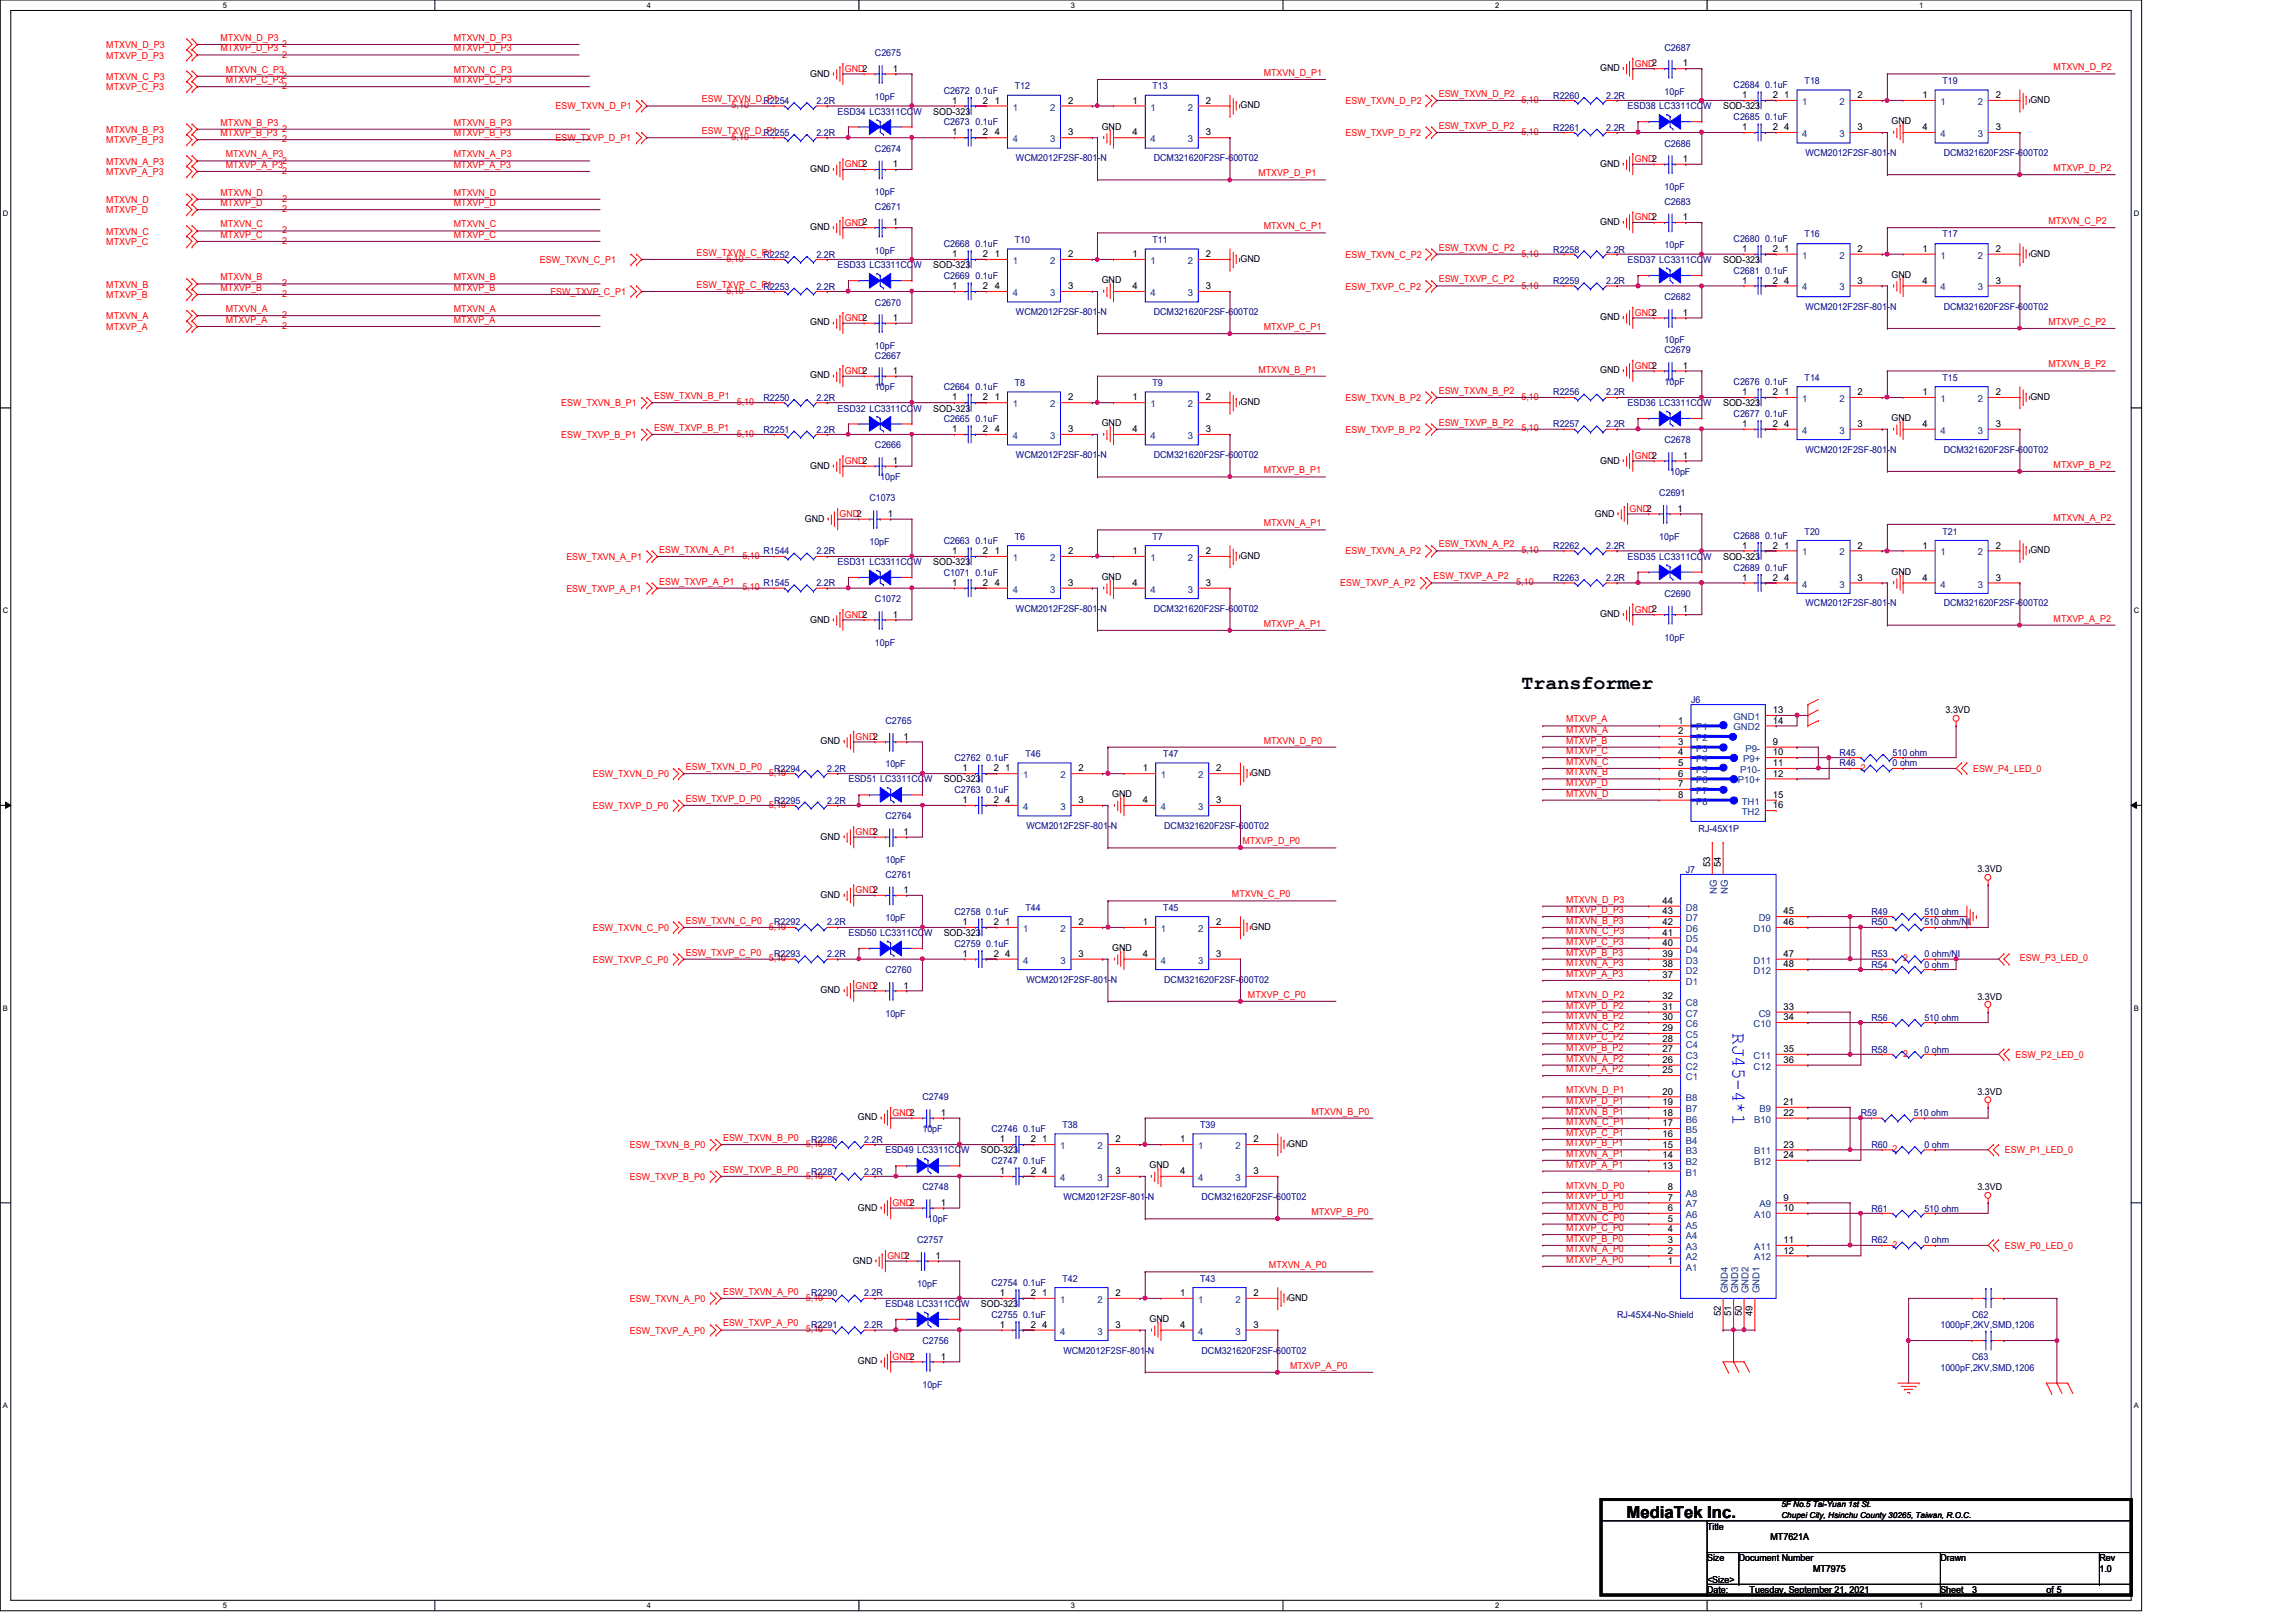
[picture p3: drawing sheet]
<svg xmlns="http://www.w3.org/2000/svg" width="297mm" height="210mm" viewBox="0 0 297 210" stroke-linecap="round" stroke-linejoin="round" font-family="sans-serif">
<defs><g id="words">
<text font-size="2.6" x="196.8" y="89.2">Transformer</text>
<text font-size="2.6" fill="#00f" x="224.2" y="133.7" transform="rotate(90 224.2 133.7)">RJ45-4*1</text>
<text font-size="2.2" x="210.4" y="196.4">MediaTek Inc.</text>
<g font-size="1.2" fill="#f00">
<text x="28.5" y="5.3">MTXVN_D_P3</text>
<text x="58.7" y="5.3">MTXVN_D_P3</text>
<text x="13.8" y="7.6">MTXVP_D_P3</text>
<text x="13.8" y="6.2">MTXVN_D_P3</text>
<text x="13.8" y="11.7">MTXVP_C_P3</text>
<text x="13.8" y="10.3">MTXVN_C_P3</text>
<text x="28.5" y="6.6">MTXVP_D_P3</text>
<text x="29.2" y="9.4">MTXVN_C_P3</text>
<text x="29.2" y="10.8">MTXVP_C_P3</text>
<text x="36.5" y="7.5">2</text>
<text x="36.5" y="6.1">2</text>
<text x="36.5" y="11.6">2</text>
<text x="36.5" y="10.2">2</text>
<text x="58.7" y="6.6">MTXVP_D_P3</text>
<text x="58.7" y="9.4">MTXVN_C_P3</text>
<text x="58.7" y="10.8">MTXVP_C_P3</text>
<text x="109.3" y="9.3">GND2</text>
<text x="163.5" y="9.8">MTXVN_D_P1</text>
<text x="211.5" y="8.6">GND2</text>
<text x="265.7" y="9.1">MTXVN_D_P2</text>
<text x="13.8" y="17.2">MTXVN_B_P3</text>
<text x="28.5" y="16.3">MTXVN_B_P3</text>
<text x="28.5" y="17.6">MTXVP_B_P3</text>
<text x="36.5" y="17">2</text>
<text x="58.7" y="16.3">MTXVN_B_P3</text>
<text x="58.7" y="17.6">MTXVP_B_P3</text>
<text x="71.9" y="14.1">ESW_TXVN_D_P1</text>
<text x="90.8" y="13.3">ESW_TXVN_D_P1</text>
<text x="90.8" y="17.4">ESW_TXVP_D_P1</text>
<text x="94.7" y="14">5,10</text>
<text x="174.1" y="17.6">ESW_TXVP_D_P2</text>
<text x="174.1" y="13.5">ESW_TXVN_D_P2</text>
<text x="186.1" y="16.7">ESW_TXVP_D_P2</text>
<text x="186.1" y="12.5">ESW_TXVN_D_P2</text>
<text x="196.8" y="17.4">5,10</text>
<text x="196.8" y="13.3">5,10</text>
<text x="13.8" y="18.5">MTXVP_B_P3</text>
<text x="13.8" y="21.3">MTXVN_A_P3</text>
<text x="13.8" y="22.6">MTXVP_A_P3</text>
<text x="29.2" y="21.7">MTXVP_A_P3</text>
<text x="29.2" y="20.4">MTXVN_A_P3</text>
<text x="36.5" y="18.4">2</text>
<text x="36.5" y="21.2">2</text>
<text x="36.5" y="22.5">2</text>
<text x="58.7" y="21.7">MTXVP_A_P3</text>
<text x="58.7" y="20.4">MTXVN_A_P3</text>
<text x="71.9" y="18.3">ESW_TXVP_D_P1</text>
<text x="94.7" y="18.1">5,10</text>
<text x="109.3" y="21.7">GND2</text>
<text x="162.8" y="22.8">MTXVP_D_P1</text>
<text x="211.5" y="21">GND2</text>
<text x="265.7" y="22.1">MTXVP_D_P2</text>
<text x="13.8" y="26.2">MTXVN_D</text>
<text x="13.8" y="27.6">MTXVP_D</text>
<text x="28.5" y="29.4">MTXVN_C</text>
<text x="28.5" y="26.7">MTXVP_D</text>
<text x="28.5" y="25.3">MTXVN_D</text>
<text x="36.5" y="26.1">2</text>
<text x="36.5" y="27.5">2</text>
<text x="58.7" y="29.4">MTXVN_C</text>
<text x="58.7" y="26.7">MTXVP_D</text>
<text x="58.7" y="25.3">MTXVN_D</text>
<text x="109.3" y="29.2">GND2</text>
<text x="163.5" y="29.7">MTXVN_C_P1</text>
<text x="211.5" y="28.5">GND2</text>
<text x="265" y="29">MTXVN_C_P2</text>
<text x="13.8" y="30.4">MTXVN_C</text>
<text x="13.8" y="31.7">MTXVP_C</text>
<text x="28.5" y="30.8">MTXVP_C</text>
<text x="36.5" y="30.2">2</text>
<text x="36.5" y="31.6">2</text>
<text x="58.7" y="30.8">MTXVP_C</text>
<text x="69.8" y="34">ESW_TXVN_C_P1</text>
<text x="90.1" y="33.1">ESW_TXVN_C_P1</text>
<text x="94" y="33.9">5,10</text>
<text x="174.1" y="33.4">ESW_TXVN_C_P2</text>
<text x="186.1" y="32.4">ESW_TXVN_C_P2</text>
<text x="196.8" y="33.2">5,10</text>
<text x="13.8" y="38.6">MTXVP_B</text>
<text x="13.8" y="37.2">MTXVN_B</text>
<text x="13.8" y="41.3">MTXVN_A</text>
<text x="28.5" y="37.6">MTXVP_B</text>
<text x="28.5" y="36.3">MTXVN_B</text>
<text x="29.2" y="41.8">MTXVP_A</text>
<text x="29.2" y="40.4">MTXVN_A</text>
<text x="36.5" y="38.4">2</text>
<text x="36.5" y="37">2</text>
<text x="36.5" y="41.2">2</text>
<text x="58.7" y="37.6">MTXVP_B</text>
<text x="58.7" y="36.3">MTXVN_B</text>
<text x="58.7" y="41.8">MTXVP_A</text>
<text x="58.7" y="40.4">MTXVN_A</text>
<text x="71.2" y="38.1">ESW_TXVP_C_P1</text>
<text x="90.1" y="37.3">ESW_TXVP_C_P1</text>
<text x="94" y="38">5,10</text>
<text x="109.3" y="41.6">GND2</text>
<text x="174.1" y="37.5">ESW_TXVP_C_P2</text>
<text x="186.1" y="36.5">ESW_TXVP_C_P2</text>
<text x="196.8" y="37.3">5,10</text>
<text x="211.5" y="40.9">GND2</text>
<text x="13.8" y="42.7">MTXVP_A</text>
<text x="36.5" y="42.5">2</text>
<text x="163.5" y="42.7">MTXVP_C_P1</text>
<text x="211.5" y="47.8">GND2</text>
<text x="265" y="47.5">MTXVN_B_P2</text>
<text x="265" y="42">MTXVP_C_P2</text>
<text x="72.6" y="52.6">ESW_TXVN_B_P1</text>
<text x="84.6" y="51.6">ESW_TXVN_B_P1</text>
<text x="95.3" y="52.4">5,10</text>
<text x="109.3" y="48.4">GND2</text>
<text x="162.8" y="48.2">MTXVN_B_P1</text>
<text x="174.1" y="51.9">ESW_TXVN_B_P2</text>
<text x="186.1" y="51">ESW_TXVN_B_P2</text>
<text x="196.8" y="51.7">5,10</text>
<text x="72.6" y="56.7">ESW_TXVP_B_P1</text>
<text x="84.6" y="55.8">ESW_TXVP_B_P1</text>
<text x="95.3" y="56.6">5,10</text>
<text x="174.1" y="56">ESW_TXVP_B_P2</text>
<text x="186.1" y="55.1">ESW_TXVP_B_P2</text>
<text x="196.8" y="55.8">5,10</text>
<text x="211.5" y="59.4">GND2</text>
<text x="109.3" y="60.1">GND2</text>
<text x="163.5" y="61.3">MTXVP_B_P1</text>
<text x="265.7" y="60.5">MTXVP_B_P2</text>
<text x="85.3" y="71.5">ESW_TXVN_A_P1</text>
<text x="108.6" y="66.9">GND2</text>
<text x="163.5" y="68.1">MTXVN_A_P1</text>
<text x="174.1" y="71.8">ESW_TXVN_A_P2</text>
<text x="186.1" y="70.8">ESW_TXVN_A_P2</text>
<text x="196.8" y="71.6">5,10</text>
<text x="210.8" y="66.3">GND2</text>
<text x="265.7" y="67.4">MTXVN_A_P2</text>
<text x="73.3" y="76.6">ESW_TXVP_A_P1</text>
<text x="73.3" y="72.4">ESW_TXVN_A_P1</text>
<text x="85.3" y="75.6">ESW_TXVP_A_P1</text>
<text x="96.1" y="76.4">5,10</text>
<text x="96.1" y="72.3">5,10</text>
<text x="173.4" y="75.9">ESW_TXVP_A_P2</text>
<text x="185.5" y="75">ESW_TXVP_A_P2</text>
<text x="196.2" y="75.7">5,10</text>
<text x="109.3" y="80">GND2</text>
<text x="163.5" y="81.1">MTXVP_A_P1</text>
<text x="211.5" y="79.3">GND2</text>
<text x="265.7" y="80.4">MTXVP_A_P2</text>
<text x="110.7" y="95.8">GND2</text>
<text x="202.6" y="93.5">MTXVP_A</text>
<text x="202.6" y="94.8">MTXVN_A</text>
<text x="76.7" y="100.6">ESW_TXVN_D_P0</text>
<text x="88.7" y="99.7">ESW_TXVN_D_P0</text>
<text x="99.5" y="100.4">5,10</text>
<text x="163.5" y="96.2">MTXVN_D_P0</text>
<text x="202.6" y="99">MTXVN_C</text>
<text x="202.6" y="101.7">MTXVP_D</text>
<text x="202.6" y="97.6">MTXVP_C</text>
<text x="202.6" y="96.2">MTXVP_B</text>
<text x="202.6" y="100.3">MTXVN_B</text>
<text x="240.7" y="99.7">2</text>
<text x="255.3" y="99.9">ESW_P4_LED_0</text>
<text x="76.7" y="104.7">ESW_TXVP_D_P0</text>
<text x="88.7" y="103.8">ESW_TXVP_D_P0</text>
<text x="99.5" y="104.6">5,10</text>
<text x="202.6" y="103.1">MTXVN_D</text>
<text x="110.7" y="108.1">GND2</text>
<text x="160.7" y="109.3">MTXVP_D_P0</text>
<text x="88.7" y="119.5">ESW_TXVN_C_P0</text>
<text x="110.7" y="115.6">GND2</text>
<text x="159.4" y="116.1">MTXVN_C_P0</text>
<text x="202.6" y="118.2">MTXVP_D_P3</text>
<text x="202.6" y="119.5">MTXVN_B_P3</text>
<text x="202.6" y="116.8">MTXVN_D_P3</text>
<text x="76.7" y="120.4">ESW_TXVN_C_P0</text>
<text x="76.7" y="124.6">ESW_TXVP_C_P0</text>
<text x="88.7" y="123.7">ESW_TXVP_C_P0</text>
<text x="99.5" y="120.3">5,10</text>
<text x="99.5" y="124.4">5,10</text>
<text x="202.6" y="125">MTXVN_A_P3</text>
<text x="202.6" y="120.9">MTXVN_C_P3</text>
<text x="202.6" y="123.7">MTXVP_B_P3</text>
<text x="202.6" y="122.3">MTXVP_C_P3</text>
<text x="246.2" y="124.4">2</text>
<text x="261.3" y="124.4">ESW_P3_LED_0</text>
<text x="110.7" y="128">GND2</text>
<text x="161.5" y="129.1">MTXVP_C_P0</text>
<text x="202.6" y="130.5">MTXVP_D_P2</text>
<text x="202.6" y="129.1">MTXVN_D_P2</text>
<text x="202.6" y="131.9">MTXVN_B_P2</text>
<text x="202.6" y="126.4">MTXVP_A_P3</text>
<text x="202.6" y="137.4">MTXVN_A_P2</text>
<text x="202.6" y="133.3">MTXVN_C_P2</text>
<text x="202.6" y="134.6">MTXVP_C_P2</text>
<text x="202.6" y="136">MTXVP_B_P2</text>
<text x="246.2" y="136.8">2</text>
<text x="260.8" y="136.9">ESW_P2_LED_0</text>
<text x="202.6" y="141.5">MTXVN_D_P1</text>
<text x="202.6" y="142.8">MTXVP_D_P1</text>
<text x="202.6" y="138.7">MTXVP_A_P2</text>
<text x="81.5" y="148.6">ESW_TXVN_B_P0</text>
<text x="93.6" y="147.7">ESW_TXVN_B_P0</text>
<text x="104.3" y="148.4">5,10</text>
<text x="115.5" y="144.4">GND2</text>
<text x="169.7" y="144.2">MTXVN_B_P0</text>
<text x="202.6" y="149.7">MTXVN_A_P1</text>
<text x="202.6" y="148.3">MTXVP_B_P1</text>
<text x="202.6" y="147">MTXVP_C_P1</text>
<text x="202.6" y="145.6">MTXVN_C_P1</text>
<text x="202.6" y="144.2">MTXVN_B_P1</text>
<text x="244.9" y="149.1">2</text>
<text x="259.4" y="149.3">ESW_P1_LED_0</text>
<text x="81.5" y="152.7">ESW_TXVP_B_P0</text>
<text x="93.6" y="151.8">ESW_TXVP_B_P0</text>
<text x="104.3" y="152.6">5,10</text>
<text x="202.6" y="153.8">MTXVN_D_P0</text>
<text x="202.6" y="155.2">MTXVP_D_P0</text>
<text x="202.6" y="151.1">MTXVP_A_P1</text>
<text x="115.5" y="156.1">GND2</text>
<text x="169.7" y="157.3">MTXVP_B_P0</text>
<text x="202.6" y="160.7">MTXVP_B_P0</text>
<text x="202.6" y="159.3">MTXVP_C_P0</text>
<text x="202.6" y="157.9">MTXVN_C_P0</text>
<text x="202.6" y="156.5">MTXVN_B_P0</text>
<text x="244.9" y="161.5">2</text>
<text x="259.4" y="161.6">ESW_P0_LED_0</text>
<text x="93.6" y="167.6">ESW_TXVN_A_P0</text>
<text x="114.8" y="162.9">GND2</text>
<text x="164.2" y="164.1">MTXVN_A_P0</text>
<text x="202.6" y="162.1">MTXVN_A_P0</text>
<text x="202.6" y="163.4">MTXVP_A_P0</text>
<text x="81.5" y="172.6">ESW_TXVP_A_P0</text>
<text x="81.5" y="168.4">ESW_TXVN_A_P0</text>
<text x="93.6" y="171.7">ESW_TXVP_A_P0</text>
<text x="104.3" y="172.4">5,10</text>
<text x="104.3" y="168.3">5,10</text>
<text x="115.5" y="176">GND2</text>
<text x="166.9" y="177.1">MTXVP_A_P0</text>
</g>
<g font-size="1.2">
<text x="104.8" y="9.9">GND</text>
<text x="115.5" y="9.3">1</text>
<text x="207" y="9.2">GND</text>
<text x="217.7" y="8.6">1</text>
<text x="120.7" y="14.9">SOD-323</text>
<text x="123.2" y="13.4">1</text>
<text x="123.2" y="17.5">1</text>
<text x="127.2" y="13.4">2</text>
<text x="127.2" y="17.5">2</text>
<text x="128.7" y="13.4">1</text>
<text x="128.7" y="17.5">4</text>
<text x="138.2" y="13.4">2</text>
<text x="138.2" y="17.5">3</text>
<text x="142.5" y="16.8">GND</text>
<text x="146.5" y="13.4">1</text>
<text x="146.5" y="17.5">4</text>
<text x="156" y="13.4">2</text>
<text x="156" y="17.5">3</text>
<text x="160.5" y="14">GND</text>
<text x="222.9" y="14.1">SOD-323</text>
<text x="225.4" y="12.7">1</text>
<text x="225.4" y="16.8">1</text>
<text x="229.4" y="12.7">2</text>
<text x="229.4" y="16.8">2</text>
<text x="230.8" y="12.7">1</text>
<text x="230.8" y="16.8">4</text>
<text x="240.3" y="12.7">2</text>
<text x="240.3" y="16.8">3</text>
<text x="244.7" y="16.1">GND</text>
<text x="248.7" y="12.7">1</text>
<text x="248.7" y="16.8">4</text>
<text x="258.2" y="12.7">2</text>
<text x="258.2" y="16.8">3</text>
<text x="262.7" y="13.3">GND</text>
<text x="104.8" y="22.3">GND</text>
<text x="115.5" y="21.6">1</text>
<text x="207" y="21.5">GND</text>
<text x="217.7" y="21">1</text>
<text x="104.8" y="29.8">GND</text>
<text x="115.5" y="29.2">1</text>
<text x="207" y="29.1">GND</text>
<text x="217.7" y="28.5">1</text>
<text x="120.7" y="34.7">SOD-323</text>
<text x="123.2" y="33.3">1</text>
<text x="127.2" y="33.3">2</text>
<text x="128.7" y="33.3">1</text>
<text x="138.2" y="33.3">2</text>
<text x="146.5" y="33.3">1</text>
<text x="156" y="33.3">2</text>
<text x="160.5" y="33.9">GND</text>
<text x="222.9" y="34">SOD-323</text>
<text x="225.4" y="32.6">1</text>
<text x="229.4" y="32.6">2</text>
<text x="230.8" y="32.6">1</text>
<text x="240.3" y="32.6">2</text>
<text x="244.7" y="36">GND</text>
<text x="248.7" y="32.6">1</text>
<text x="258.2" y="32.6">2</text>
<text x="262.7" y="33.2">GND</text>
<text x="115.5" y="41.5">1</text>
<text x="123.2" y="37.4">1</text>
<text x="127.2" y="37.4">2</text>
<text x="128.7" y="37.4">4</text>
<text x="138.2" y="37.4">3</text>
<text x="142.5" y="36.7">GND</text>
<text x="146.5" y="37.4">4</text>
<text x="156" y="37.4">3</text>
<text x="207" y="41.4">GND</text>
<text x="217.7" y="40.9">1</text>
<text x="225.4" y="36.7">1</text>
<text x="229.4" y="36.7">2</text>
<text x="230.8" y="36.7">4</text>
<text x="240.3" y="36.7">3</text>
<text x="248.7" y="36.7">4</text>
<text x="258.2" y="36.7">3</text>
<text x="104.8" y="42.1">GND</text>
<text x="217.7" y="47.7">1</text>
<text x="104.8" y="49">GND</text>
<text x="115.5" y="48.4">1</text>
<text x="120.7" y="53.3">SOD-323</text>
<text x="123.2" y="51.8">1</text>
<text x="127.2" y="51.8">2</text>
<text x="128.7" y="51.8">1</text>
<text x="138.2" y="51.8">2</text>
<text x="146.5" y="51.8">1</text>
<text x="156" y="51.8">2</text>
<text x="160.5" y="52.4">GND</text>
<text x="207" y="48.3">GND</text>
<text x="222.9" y="52.6">SOD-323</text>
<text x="225.4" y="51.1">1</text>
<text x="229.4" y="51.1">2</text>
<text x="230.8" y="51.1">1</text>
<text x="240.3" y="51.1">2</text>
<text x="248.7" y="51.1">1</text>
<text x="258.2" y="51.1">2</text>
<text x="262.7" y="51.7">GND</text>
<text x="123.2" y="55.9">1</text>
<text x="127.2" y="55.9">2</text>
<text x="128.7" y="55.9">4</text>
<text x="138.2" y="55.9">3</text>
<text x="142.5" y="55.2">GND</text>
<text x="146.5" y="55.9">4</text>
<text x="156" y="55.9">3</text>
<text x="207" y="60">GND</text>
<text x="217.7" y="59.4">1</text>
<text x="225.4" y="55.2">1</text>
<text x="229.4" y="55.2">2</text>
<text x="230.8" y="55.2">4</text>
<text x="240.3" y="55.2">3</text>
<text x="244.7" y="54.5">GND</text>
<text x="248.7" y="55.2">4</text>
<text x="258.2" y="55.2">3</text>
<text x="104.8" y="60.7">GND</text>
<text x="115.5" y="60">1</text>
<text x="104.1" y="67.5">GND</text>
<text x="114.8" y="66.9">1</text>
<text x="123.2" y="71.7">1</text>
<text x="127.2" y="71.7">2</text>
<text x="128.7" y="71.7">1</text>
<text x="138.2" y="71.7">2</text>
<text x="146.5" y="71.7">1</text>
<text x="156" y="71.7">2</text>
<text x="206.3" y="66.8">GND</text>
<text x="217" y="66.2">1</text>
<text x="225.4" y="71">1</text>
<text x="229.4" y="71">2</text>
<text x="230.8" y="71">1</text>
<text x="240.3" y="71">2</text>
<text x="248.7" y="71">1</text>
<text x="258.2" y="71">2</text>
<text x="262.7" y="71.6">GND</text>
<text x="120.7" y="73.2">SOD-323</text>
<text x="123.2" y="75.8">1</text>
<text x="127.2" y="75.8">2</text>
<text x="128.7" y="75.8">4</text>
<text x="138.2" y="75.8">3</text>
<text x="142.5" y="75.1">GND</text>
<text x="146.5" y="75.8">4</text>
<text x="156" y="75.8">3</text>
<text x="160.5" y="72.3">GND</text>
<text x="222.9" y="72.4">SOD-323</text>
<text x="225.4" y="75.1">1</text>
<text x="229.4" y="75.1">2</text>
<text x="230.8" y="75.1">4</text>
<text x="240.3" y="75.1">3</text>
<text x="244.7" y="74.4">GND</text>
<text x="248.7" y="75.1">4</text>
<text x="258.2" y="75.1">3</text>
<text x="104.8" y="80.6">GND</text>
<text x="115.5" y="79.9">1</text>
<text x="207" y="79.8">GND</text>
<text x="217.7" y="79.2">1</text>
<text x="116.9" y="95.7">1</text>
<text x="217.1" y="93.6">1</text>
<text x="217.1" y="95">2</text>
<text x="229.4" y="92.3">13</text>
<text x="229.4" y="93.6">14</text>
<text x="251.7" y="92.3">3.3VD</text>
<text x="106.2" y="96.3">GND</text>
<text x="122.1" y="101.3">SOD-323</text>
<text x="124.5" y="99.8">1</text>
<text x="128.6" y="99.8">2</text>
<text x="130" y="99.8">1</text>
<text x="139.5" y="99.8">2</text>
<text x="147.9" y="99.8">1</text>
<text x="157.3" y="99.8">2</text>
<text x="161.9" y="100.4">GND</text>
<text x="217.1" y="96.4">3</text>
<text x="217.1" y="100.5">6</text>
<text x="217.1" y="97.7">4</text>
<text x="217.1" y="99.1">5</text>
<text x="217.1" y="101.9">7</text>
<text x="229.4" y="96.4">9</text>
<text x="229.4" y="97.7">10</text>
<text x="229.4" y="99.1">11</text>
<text x="229.4" y="100.5">12</text>
<text x="124.5" y="103.9">1</text>
<text x="128.6" y="103.9">2</text>
<text x="130" y="103.9">4</text>
<text x="139.5" y="103.9">3</text>
<text x="143.9" y="103.2">GND</text>
<text x="147.9" y="103.9">4</text>
<text x="157.3" y="103.9">3</text>
<text x="217.1" y="103.3">8</text>
<text x="229.4" y="103.3">15</text>
<text x="229.4" y="104.6">16</text>
<text x="106.2" y="108.7">GND</text>
<text x="116.9" y="108">1</text>
<text x="221.2" y="112.2" transform="rotate(-90 221.2 112.2)">53</text>
<text x="222.6" y="112.2" transform="rotate(-90 222.6 112.2)">54</text>
<text x="255.8" y="112.9">3.3VD</text>
<text x="106.2" y="116.2">GND</text>
<text x="116.9" y="115.6">1</text>
<text x="124.5" y="119.7">1</text>
<text x="128.6" y="119.7">2</text>
<text x="130" y="119.7">1</text>
<text x="139.5" y="119.7">2</text>
<text x="147.9" y="119.7">1</text>
<text x="157.3" y="119.7">2</text>
<text x="215.1" y="119.7">42</text>
<text x="215.1" y="118.3">43</text>
<text x="215.1" y="117">44</text>
<text x="230.8" y="118.3">45</text>
<text x="230.8" y="119.7">46</text>
<text x="122.1" y="121.2">SOD-323</text>
<text x="124.5" y="123.8">1</text>
<text x="128.6" y="123.8">2</text>
<text x="130" y="123.8">4</text>
<text x="139.5" y="123.8">3</text>
<text x="143.9" y="123.1">GND</text>
<text x="147.9" y="123.8">4</text>
<text x="157.3" y="123.8">3</text>
<text x="161.9" y="120.3">GND</text>
<text x="215.1" y="125.2">38</text>
<text x="215.1" y="123.8">39</text>
<text x="215.1" y="122.4">40</text>
<text x="215.1" y="121.1">41</text>
<text x="230.8" y="123.8">47</text>
<text x="230.8" y="125.2">48</text>
<text x="106.2" y="128.6">GND</text>
<text x="116.9" y="127.9">1</text>
<text x="215.1" y="130.7">31</text>
<text x="215.1" y="129.3">32</text>
<text x="215.1" y="126.6">37</text>
<text x="230.8" y="130.7">33</text>
<text x="255.8" y="129.4">3.3VD</text>
<text x="215.1" y="137.5">26</text>
<text x="215.1" y="136.1">27</text>
<text x="215.1" y="134.8">28</text>
<text x="215.1" y="133.4">29</text>
<text x="215.1" y="132">30</text>
<text x="230.8" y="132">34</text>
<text x="230.8" y="136.1">35</text>
<text x="230.8" y="137.5">36</text>
<text x="215.1" y="143">19</text>
<text x="215.1" y="141.6">20</text>
<text x="215.1" y="138.9">25</text>
<text x="230.8" y="143">21</text>
<text x="255.8" y="141.7">3.3VD</text>
<text x="111" y="145">GND</text>
<text x="121.7" y="144.4">1</text>
<text x="126.9" y="149.3">SOD-323</text>
<text x="129.4" y="147.8">1</text>
<text x="133.3" y="147.8">2</text>
<text x="134.8" y="147.8">1</text>
<text x="144.3" y="147.8">2</text>
<text x="152.7" y="147.8">1</text>
<text x="162.2" y="147.8">2</text>
<text x="166.7" y="148.4">GND</text>
<text x="215.1" y="149.9">14</text>
<text x="215.1" y="148.5">15</text>
<text x="215.1" y="147.2">16</text>
<text x="215.1" y="145.8">17</text>
<text x="215.1" y="144.4">18</text>
<text x="230.8" y="144.4">22</text>
<text x="230.8" y="148.5">23</text>
<text x="230.8" y="149.9">24</text>
<text x="129.4" y="151.9">1</text>
<text x="133.3" y="151.9">2</text>
<text x="134.8" y="151.9">4</text>
<text x="144.3" y="151.9">3</text>
<text x="148.7" y="151.2">GND</text>
<text x="152.7" y="151.9">4</text>
<text x="162.2" y="151.9">3</text>
<text x="215.1" y="151.3">13</text>
<text x="215.8" y="155.4">7</text>
<text x="215.8" y="154">8</text>
<text x="230.8" y="155.4">9</text>
<text x="255.8" y="154.1">3.3VD</text>
<text x="111" y="156.7">GND</text>
<text x="121.7" y="156">1</text>
<text x="215.8" y="160.9">3</text>
<text x="215.8" y="159.5">4</text>
<text x="215.8" y="158.1">5</text>
<text x="215.8" y="156.7">6</text>
<text x="230.8" y="156.7">10</text>
<text x="230.8" y="160.9">11</text>
<text x="110.3" y="163.5">GND</text>
<text x="121" y="162.9">1</text>
<text x="129.4" y="167.7">1</text>
<text x="133.3" y="167.7">2</text>
<text x="134.8" y="167.7">1</text>
<text x="144.3" y="167.7">2</text>
<text x="152.7" y="167.7">1</text>
<text x="162.2" y="167.7">2</text>
<text x="215.8" y="163.6">1</text>
<text x="215.8" y="162.2">2</text>
<text x="230.8" y="162.2">12</text>
<text x="126.9" y="169.2">SOD-323</text>
<text x="129.4" y="171.8">1</text>
<text x="133.3" y="171.8">2</text>
<text x="134.8" y="171.8">4</text>
<text x="144.3" y="171.8">3</text>
<text x="148.7" y="171.1">GND</text>
<text x="152.7" y="171.8">4</text>
<text x="162.2" y="171.8">3</text>
<text x="166.7" y="168.3">GND</text>
<text x="222.6" y="170.3" transform="rotate(-90 222.6 170.3)">52</text>
<text x="224" y="170.3" transform="rotate(-90 224 170.3)">51</text>
<text x="225.3" y="170.3" transform="rotate(-90 225.3 170.3)">50</text>
<text x="226.7" y="170.3" transform="rotate(-90 226.7 170.3)">49</text>
<text x="111" y="176.6">GND</text>
<text x="121.7" y="175.9">1</text>
<text x="220.8" y="198">Title</text>
<text x="220.8" y="202.1">Size</text>
<text x="225" y="202.1">Document Number</text>
<text x="229.1" y="199.3">MT7621A</text>
<text x="234.6" y="203.5">MT7975</text>
<text x="251" y="202.1">Drawn</text>
<text x="271.6" y="202.1">Rev</text>
<text x="271.6" y="203.5">1.0</text>
<text x="220.8" y="204.8">&lt;Size&gt;</text>
<text x="220.8" y="206.2">Date:</text>
<text x="226.4" y="206.2">Tuesday, September 21, 2021</text>
<text x="251" y="206.2">Sheet</text>
<text x="255.1" y="206.2">3</text>
<text x="264.7" y="206.2">of 5</text>
</g>
<g font-size="1.2" fill="#000080">
<text x="113.2" y="7.3">C2675</text>
<text x="131.3" y="11.6">T12</text>
<text x="149.1" y="11.6">T13</text>
<text x="215.3" y="6.6">C2687</text>
<text x="224.3" y="11.4">C2684 0.1uF</text>
<text x="233.5" y="10.9">T18</text>
<text x="251.3" y="10.9">T19</text>
<text x="98.8" y="13.5">R2254</text>
<text x="98.8" y="17.6">R2255</text>
<text x="105.6" y="13.5">2.2R</text>
<text x="105.6" y="17.6">2.2R</text>
<text x="108.4" y="14.9">ESD34 LC3311CCW</text>
<text x="113.2" y="12.9">10pF</text>
<text x="122.1" y="12.1">C2672 0.1uF</text>
<text x="122.1" y="16.2">C2673 0.1uF</text>
<text x="201" y="12.8">R2260</text>
<text x="201" y="16.9">R2261</text>
<text x="207.8" y="12.8">2.2R</text>
<text x="207.8" y="16.9">2.2R</text>
<text x="210.6" y="14.1">ESD38 LC3311CCW</text>
<text x="215.3" y="12.2">10pF</text>
<text x="224.3" y="15.5">C2685 0.1uF</text>
<text x="113.2" y="19.6">C2674</text>
<text x="131.4" y="20.9">WCM2012F2SF-801-N</text>
<text x="149.3" y="20.9">DCM321620F2SF-600T02</text>
<text x="215.3" y="19">C2686</text>
<text x="233.6" y="20.2">WCM2012F2SF-801-N</text>
<text x="251.5" y="20.2">DCM321620F2SF-600T02</text>
<text x="113.2" y="27.2">C2671</text>
<text x="113.2" y="25.3">10pF</text>
<text x="215.3" y="26.5">C2683</text>
<text x="215.3" y="24.6">10pF</text>
<text x="98.8" y="33.4">R2252</text>
<text x="105.6" y="33.4">2.2R</text>
<text x="108.4" y="34.7">ESD33 LC3311CCW</text>
<text x="113.2" y="32.8">10pF</text>
<text x="122.1" y="32">C2668 0.1uF</text>
<text x="131.3" y="31.5">T10</text>
<text x="149.1" y="31.5">T11</text>
<text x="201" y="32.7">R2258</text>
<text x="207.8" y="32.7">2.2R</text>
<text x="210.6" y="34">ESD37 LC3311CCW</text>
<text x="215.3" y="32.1">10pF</text>
<text x="224.3" y="31.3">C2680 0.1uF</text>
<text x="224.3" y="35.4">C2681 0.1uF</text>
<text x="233.5" y="30.7">T16</text>
<text x="251.3" y="30.7">T17</text>
<text x="98.8" y="37.5">R2253</text>
<text x="105.6" y="37.5">2.2R</text>
<text x="113.2" y="39.5">C2670</text>
<text x="122.1" y="36.1">C2669 0.1uF</text>
<text x="131.4" y="40.8">WCM2012F2SF-801-N</text>
<text x="149.3" y="40.8">DCM321620F2SF-600T02</text>
<text x="201" y="36.8">R2259</text>
<text x="207.8" y="36.8">2.2R</text>
<text x="215.3" y="38.9">C2682</text>
<text x="233.6" y="40.1">WCM2012F2SF-801-N</text>
<text x="251.5" y="40.1">DCM321620F2SF-600T02</text>
<text x="113.2" y="45.2">10pF</text>
<text x="113.2" y="46.4">C2667</text>
<text x="215.3" y="45.7">C2679</text>
<text x="215.3" y="44.4">10pF</text>
<text x="98.8" y="51.9">R2250</text>
<text x="105.6" y="51.9">2.2R</text>
<text x="108.4" y="53.3">ESD32 LC3311CCW</text>
<text x="113.2" y="50.5">10pF</text>
<text x="122.1" y="50.5">C2664 0.1uF</text>
<text x="131.3" y="50">T8</text>
<text x="149.1" y="50">T9</text>
<text x="201" y="51.2">R2256</text>
<text x="207.8" y="51.2">2.2R</text>
<text x="210.6" y="52.6">ESD36 LC3311CCW</text>
<text x="215.3" y="49.8">10pF</text>
<text x="224.3" y="53.9">C2677 0.1uF</text>
<text x="224.3" y="49.8">C2676 0.1uF</text>
<text x="233.5" y="49.3">T14</text>
<text x="251.3" y="49.3">T15</text>
<text x="98.8" y="56">R2251</text>
<text x="105.6" y="56">2.2R</text>
<text x="113.2" y="58">C2666</text>
<text x="122.1" y="54.6">C2665 0.1uF</text>
<text x="131.4" y="59.3">WCM2012F2SF-801-N</text>
<text x="149.3" y="59.3">DCM321620F2SF-600T02</text>
<text x="201" y="55.3">R2257</text>
<text x="207.8" y="55.3">2.2R</text>
<text x="215.3" y="57.4">C2678</text>
<text x="233.6" y="58.6">WCM2012F2SF-801-N</text>
<text x="251.5" y="58.6">DCM321620F2SF-600T02</text>
<text x="112.5" y="64.9">C1073</text>
<text x="113.9" y="62.1">10pF</text>
<text x="214.7" y="64.2">C2691</text>
<text x="216.1" y="61.5">10pF</text>
<text x="98.8" y="71.8">R1544</text>
<text x="105.6" y="71.8">2.2R</text>
<text x="112.5" y="70.5">10pF</text>
<text x="122.1" y="70.4">C2663 0.1uF</text>
<text x="131.3" y="69.8">T6</text>
<text x="149.1" y="69.8">T7</text>
<text x="201" y="71.1">R2262</text>
<text x="207.8" y="71.1">2.2R</text>
<text x="214.7" y="69.8">10pF</text>
<text x="224.3" y="69.7">C2688 0.1uF</text>
<text x="233.5" y="69.2">T20</text>
<text x="251.3" y="69.2">T21</text>
<text x="98.8" y="75.9">R1545</text>
<text x="105.6" y="75.9">2.2R</text>
<text x="108.4" y="73.2">ESD31 LC3311CCW</text>
<text x="113.2" y="77.9">C1072</text>
<text x="122.1" y="74.5">C1071 0.1uF</text>
<text x="201" y="75.2">R2263</text>
<text x="207.8" y="75.2">2.2R</text>
<text x="210.6" y="72.4">ESD35 LC3311CCW</text>
<text x="215.3" y="77.3">C2690</text>
<text x="224.3" y="73.8">C2689 0.1uF</text>
<text x="113.2" y="83.6">10pF</text>
<text x="131.4" y="79.2">WCM2012F2SF-801-N</text>
<text x="149.3" y="79.2">DCM321620F2SF-600T02</text>
<text x="215.3" y="82.9">10pF</text>
<text x="233.6" y="78.5">WCM2012F2SF-801-N</text>
<text x="251.5" y="78.5">DCM321620F2SF-600T02</text>
<text x="114.6" y="93.7">C2765</text>
<text x="218.8" y="91">J6</text>
<text x="100.2" y="99.9">R2294</text>
<text x="107" y="99.9">2.2R</text>
<text x="109.8" y="101.3">ESD51 LC3311CCW</text>
<text x="114.6" y="99.3">10pF</text>
<text x="123.5" y="98.5">C2762 0.1uF</text>
<text x="132.7" y="98">T46</text>
<text x="150.5" y="98">T47</text>
<text x="238" y="97.8">R45</text>
<text x="238" y="99.2">R46</text>
<text x="244.9" y="97.8">510 ohm</text>
<text x="244.9" y="99.2">0 ohm</text>
<text x="100.2" y="104">R2295</text>
<text x="107" y="104">2.2R</text>
<text x="114.6" y="106">C2764</text>
<text x="123.5" y="102.6">C2763 0.1uF</text>
<text x="132.8" y="107.3">WCM2012F2SF-801-N</text>
<text x="150.6" y="107.3">DCM321620F2SF-600T02</text>
<text x="219.7" y="107.7">RJ-45X1P</text>
<text x="114.6" y="113.6">C2761</text>
<text x="114.6" y="111.7">10pF</text>
<text x="218.1" y="113">J7</text>
<text x="100.2" y="119.8">R2292</text>
<text x="107" y="119.8">2.2R</text>
<text x="114.6" y="119.2">10pF</text>
<text x="123.5" y="118.4">C2758 0.1uF</text>
<text x="132.7" y="117.9">T44</text>
<text x="150.5" y="117.9">T45</text>
<text x="242.1" y="118.4">R49</text>
<text x="242.1" y="119.8">R50</text>
<text x="249" y="118.4">510 ohm</text>
<text x="249" y="119.8">510 ohm/NI</text>
<text x="100.2" y="123.9">R2293</text>
<text x="107" y="123.9">2.2R</text>
<text x="109.8" y="121.2">ESD50 LC3311CCW</text>
<text x="114.6" y="125.9">C2760</text>
<text x="123.5" y="122.5">C2759 0.1uF</text>
<text x="242.1" y="125.3">R54</text>
<text x="242.1" y="123.9">R53</text>
<text x="249" y="125.3">0 ohm</text>
<text x="249" y="123.9">0 ohm/NI</text>
<text x="114.6" y="131.6">10pF</text>
<text x="132.8" y="127.2">WCM2012F2SF-801-N</text>
<text x="150.6" y="127.2">DCM321620F2SF-600T02</text>
<text x="242.1" y="132.1">R56</text>
<text x="242.1" y="136.2">R58</text>
<text x="249" y="132.1">510 ohm</text>
<text x="249" y="136.2">0 ohm</text>
<text x="119.3" y="142.4">C2749</text>
<text x="104.9" y="147.9">R2286</text>
<text x="111.8" y="147.9">2.2R</text>
<text x="114.6" y="149.3">ESD49 LC3311CCW</text>
<text x="119.3" y="146.5">10pF</text>
<text x="128.3" y="146.5">C2746 0.1uF</text>
<text x="137.5" y="146">T38</text>
<text x="155.3" y="146">T39</text>
<text x="240.7" y="144.4">R59</text>
<text x="242.1" y="148.6">R60</text>
<text x="247.6" y="144.4">510 ohm</text>
<text x="249" y="148.6">0 ohm</text>
<text x="104.9" y="152">R2287</text>
<text x="111.8" y="152">2.2R</text>
<text x="119.3" y="154.1">C2748</text>
<text x="128.3" y="150.6">C2747 0.1uF</text>
<text x="137.6" y="155.3">WCM2012F2SF-801-N</text>
<text x="155.4" y="155.3">DCM321620F2SF-600T02</text>
<text x="118.7" y="160.9">C2757</text>
<text x="120.1" y="158.2">10pF</text>
<text x="242.1" y="160.9">R62</text>
<text x="242.1" y="156.8">R61</text>
<text x="249" y="160.9">0 ohm</text>
<text x="249" y="156.8">510 ohm</text>
<text x="104.9" y="167.8">R2290</text>
<text x="111.8" y="167.8">2.2R</text>
<text x="118.7" y="166.5">10pF</text>
<text x="128.3" y="166.4">C2754 0.1uF</text>
<text x="137.5" y="165.9">T42</text>
<text x="155.3" y="165.9">T43</text>
<text x="104.9" y="171.9">R2291</text>
<text x="111.8" y="171.9">2.2R</text>
<text x="114.6" y="169.2">ESD48 LC3311CCW</text>
<text x="119.3" y="173.9">C2756</text>
<text x="128.3" y="170.5">C2755 0.1uF</text>
<text x="209.2" y="170.5">RJ-45X4-No-Shield</text>
<text x="251" y="171.9">1000pF,2KV,SMD,1206</text>
<text x="255.1" y="170.5">C62</text>
<text x="119.3" y="179.6">10pF</text>
<text x="137.6" y="175.2">WCM2012F2SF-801-N</text>
<text x="155.4" y="175.2">DCM321620F2SF-600T02</text>
<text x="251" y="177.4">1000pF,2KV,SMD,1206</text>
<text x="255.1" y="176">C63</text>
</g>
<g font-size="1.2" fill="#004080">
<text x="131" y="14.3">1</text>
<text x="135.8" y="14.3">2</text>
<text x="148.8" y="14.3">1</text>
<text x="153.7" y="14.3">2</text>
<text x="233.2" y="13.6">1</text>
<text x="233.2" y="17.7">4</text>
<text x="238" y="13.6">2</text>
<text x="238" y="17.7">3</text>
<text x="251" y="13.6">1</text>
<text x="251" y="17.7">4</text>
<text x="255.9" y="13.6">2</text>
<text x="255.9" y="17.7">3</text>
<text x="131" y="18.4">4</text>
<text x="135.8" y="18.4">3</text>
<text x="148.8" y="18.4">4</text>
<text x="153.7" y="18.4">3</text>
<text x="131" y="34.2">1</text>
<text x="135.8" y="34.2">2</text>
<text x="148.8" y="34.2">1</text>
<text x="153.7" y="34.2">2</text>
<text x="233.2" y="33.5">1</text>
<text x="238" y="33.5">2</text>
<text x="251" y="33.5">1</text>
<text x="255.9" y="33.5">2</text>
<text x="131" y="38.3">4</text>
<text x="135.8" y="38.3">3</text>
<text x="148.8" y="38.3">4</text>
<text x="153.7" y="38.3">3</text>
<text x="233.2" y="37.6">4</text>
<text x="238" y="37.6">3</text>
<text x="251" y="37.6">4</text>
<text x="255.9" y="37.6">3</text>
<text x="131" y="52.7">1</text>
<text x="135.8" y="52.7">2</text>
<text x="148.8" y="52.7">1</text>
<text x="153.7" y="52.7">2</text>
<text x="233.2" y="52">1</text>
<text x="238" y="52">2</text>
<text x="251" y="52">1</text>
<text x="255.9" y="52">2</text>
<text x="131" y="56.8">4</text>
<text x="135.8" y="56.8">3</text>
<text x="148.8" y="56.8">4</text>
<text x="153.7" y="56.8">3</text>
<text x="233.2" y="56.1">4</text>
<text x="238" y="56.1">3</text>
<text x="251" y="56.1">4</text>
<text x="255.9" y="56.1">3</text>
<text x="233.2" y="71.9">1</text>
<text x="238" y="71.9">2</text>
<text x="251" y="71.9">1</text>
<text x="255.9" y="71.9">2</text>
<text x="131" y="72.6">1</text>
<text x="131" y="76.7">4</text>
<text x="135.8" y="72.6">2</text>
<text x="135.8" y="76.7">3</text>
<text x="148.8" y="72.6">1</text>
<text x="148.8" y="76.7">4</text>
<text x="153.7" y="72.6">2</text>
<text x="153.7" y="76.7">3</text>
<text x="233.2" y="76">4</text>
<text x="238" y="76">3</text>
<text x="251" y="76">4</text>
<text x="255.9" y="76">3</text>
<text x="219.5" y="94.5">P1</text>
<text x="219.5" y="95.9">P2</text>
<text x="224.3" y="93.2">GND1</text>
<text x="224.3" y="94.5">GND2</text>
<text x="132.4" y="100.7">1</text>
<text x="137.2" y="100.7">2</text>
<text x="150.2" y="100.7">1</text>
<text x="155" y="100.7">2</text>
<text x="219.5" y="97.3">P3</text>
<text x="219.5" y="101.4">P6</text>
<text x="219.5" y="98.6">P4</text>
<text x="219.5" y="100">P5</text>
<text x="224.8" y="101.4">P10+</text>
<text x="225.1" y="100">P10-</text>
<text x="225.5" y="98.6">P9+</text>
<text x="225.8" y="97.3">P9-</text>
<text x="132.4" y="104.8">4</text>
<text x="137.2" y="104.8">3</text>
<text x="150.2" y="104.8">4</text>
<text x="155" y="104.8">3</text>
<text x="219.5" y="102.7">P7</text>
<text x="219.5" y="104.1">P8</text>
<text x="225.3" y="104.1">TH1</text>
<text x="225.3" y="105.5">TH2</text>
<text x="218.1" y="119.2">D7</text>
<text x="218.1" y="117.9">D8</text>
<text x="222.1" y="115.7" transform="rotate(-90 222.1 115.7)">NG</text>
<text x="223.5" y="115.7" transform="rotate(-90 223.5 115.7)">NG</text>
<text x="227.5" y="119.2">D9</text>
<text x="132.4" y="120.6">1</text>
<text x="132.4" y="124.7">4</text>
<text x="137.2" y="120.6">2</text>
<text x="137.2" y="124.7">3</text>
<text x="150.2" y="120.6">1</text>
<text x="150.2" y="124.7">4</text>
<text x="155" y="120.6">2</text>
<text x="155" y="124.7">3</text>
<text x="218.1" y="124.7">D3</text>
<text x="218.1" y="123.3">D4</text>
<text x="218.1" y="122">D5</text>
<text x="218.1" y="120.6">D6</text>
<text x="226.9" y="120.6">D10</text>
<text x="226.9" y="124.7">D11</text>
<text x="218.1" y="131.6">C7</text>
<text x="218.1" y="130.2">C8</text>
<text x="218.1" y="127.5">D1</text>
<text x="218.1" y="126.1">D2</text>
<text x="226.9" y="126.1">D12</text>
<text x="227.5" y="131.6">C9</text>
<text x="218.1" y="137">C3</text>
<text x="218.1" y="135.7">C4</text>
<text x="218.1" y="134.3">C5</text>
<text x="218.1" y="132.9">C6</text>
<text x="226.9" y="132.9">C10</text>
<text x="226.9" y="137">C11</text>
<text x="218.1" y="143.9">B7</text>
<text x="218.1" y="142.5">B8</text>
<text x="218.1" y="139.8">C1</text>
<text x="218.1" y="138.4">C2</text>
<text x="226.9" y="138.4">C12</text>
<text x="227.6" y="143.9">B9</text>
<text x="137.2" y="148.7">1</text>
<text x="142" y="148.7">2</text>
<text x="155" y="148.7">1</text>
<text x="159.8" y="148.7">2</text>
<text x="218.1" y="149.4">B3</text>
<text x="218.1" y="148">B4</text>
<text x="218.1" y="146.6">B5</text>
<text x="218.1" y="145.3">B6</text>
<text x="226.9" y="145.3">B10</text>
<text x="226.9" y="149.4">B11</text>
<text x="137.2" y="152.8">4</text>
<text x="142" y="152.8">3</text>
<text x="155" y="152.8">4</text>
<text x="159.8" y="152.8">3</text>
<text x="218.1" y="154.9">A8</text>
<text x="218.1" y="152.1">B1</text>
<text x="218.1" y="150.7">B2</text>
<text x="226.9" y="150.7">B12</text>
<text x="218.1" y="161.8">A3</text>
<text x="218.1" y="160.4">A4</text>
<text x="218.1" y="159">A5</text>
<text x="218.1" y="157.6">A6</text>
<text x="218.1" y="156.3">A7</text>
<text x="226.9" y="157.6">A10</text>
<text x="226.9" y="161.8">A11</text>
<text x="227.6" y="156.3">A9</text>
<text x="218.1" y="164.5">A1</text>
<text x="218.1" y="163.1">A2</text>
<text x="223.5" y="167.3" transform="rotate(-90 223.5 167.3)">GND4</text>
<text x="224.9" y="167.3" transform="rotate(-90 224.9 167.3)">GND3</text>
<text x="226.2" y="167.3" transform="rotate(-90 226.2 167.3)">GND2</text>
<text x="226.9" y="163.1">A12</text>
<text x="227.6" y="167.3" transform="rotate(-90 227.6 167.3)">GND1</text>
<text x="137.2" y="168.6">1</text>
<text x="137.2" y="172.7">4</text>
<text x="142" y="168.6">2</text>
<text x="142" y="172.7">3</text>
<text x="155" y="168.6">1</text>
<text x="155" y="172.7">4</text>
<text x="159.8" y="168.6">2</text>
<text x="159.8" y="172.7">3</text>
</g>
<g font-size="1.1">
<text x="230.5" y="195">5F No.5 Tai-Yuan 1st St.</text>
<text x="230.5" y="196.4">Chupei City, Hsinchu County 30265, Taiwan, R.O.C.</text>
</g>
<g font-size="1">
<text x="28.8" y="1">5</text>
<text x="83.7" y="1">4</text>
<text x="138.6" y="1">3</text>
<text x="193.4" y="1">2</text>
<text x="248.3" y="1">1</text>
<text x=".4" y="27.9">D</text>
<text x="276.1" y="27.9">D</text>
<text x=".4" y="79.4">C</text>
<text x="276.1" y="79.4">C</text>
<text x=".4" y="130.8">B</text>
<text x="276.1" y="130.8">B</text>
<text x=".4" y="182.2">A</text>
<text x="276.1" y="182.2">A</text>
<text x="28.8" y="208.1">5</text>
<text x="83.7" y="208.1">4</text>
<text x="138.6" y="208.1">3</text>
<text x="193.4" y="208.1">2</text>
<text x="248.3" y="208.1">1</text>
</g>
</g></defs>
<path d="M0 0h277.1v208.4h-277.1zM1.4 1.4h274.3v205.7h-274.3z" fill="none" stroke="#000" stroke-width=".13"/>
<g fill="#fff">
<path d="M28.8 .1h.6v1.1h-.6z"/>
<path d="M28.8 207.2h.6v1.1h-.6z"/>
</g>
<path d="M56.3 0v1.4M56.3 207.1v1.3" fill="none" stroke="#000" stroke-width=".13"/>
<g fill="#fff">
<path d="M83.7 .1h.5v1.1h-.5z"/>
<path d="M83.7 207.2h.5v1.1h-.5z"/>
</g>
<path d="M111.1 0v1.4M111.1 207.1v1.3" fill="none" stroke="#000" stroke-width=".13"/>
<g fill="#fff">
<path d="M138.6 .1h.5v1.1h-.5z"/>
<path d="M138.6 207.2h.5v1.1h-.5z"/>
</g>
<path d="M166 0v1.4M166 207.1v1.3" fill="none" stroke="#000" stroke-width=".13"/>
<g fill="#fff">
<path d="M193.4 .1h.6v1.1h-.6z"/>
<path d="M193.4 207.2h.6v1.1h-.6z"/>
</g>
<path d="M220.8 0v1.4M220.8 207.1v1.3" fill="none" stroke="#000" stroke-width=".13"/>
<g fill="#fff">
<path d="M248.3 .1h.5v1.1h-.5z"/>
<path d="M248.3 207.2h.5v1.1h-.5z"/>
<path d="M.4 27.1h.7v1.1h-.7z"/>
<path d="M276.1 27.1h.7v1.1h-.7z"/>
<path d="M.4 78.5h.7v1.1h-.7z"/>
<path d="M276.1 78.5h.7v1.1h-.7z"/>
</g>
<path d="M0 52.8h1.4M275.7 52.8h1.4" fill="none" stroke="#000" stroke-width=".13"/>
<g fill="#fff">
<path d="M.4 129.9h.6v1.1h-.6z"/>
<path d="M276.1 129.9h.6v1.1h-.6z"/>
</g>
<path d="M0 104.2h1.4M.7 103.8l.7 .4-.7 .4zM275.7 104.2l.7-.4v.8zM275.7 104.2h1.4" fill="none" stroke="#000" stroke-width=".13"/>
<path d="M.7 103.8l.7 .4-.7 .4zM275.7 104.2l.7-.4v.8z" fill="#000"/>
<g fill="#fff">
<path d="M.4 181.4h.6v1.1h-.6z"/>
<path d="M276.1 181.4h.6v1.1h-.6z"/>
</g>
<g fill="none" stroke="#000" stroke-width=".13">
<path d="M0 155.7h1.4M275.7 155.7h1.4M207.1 196.8h68.6M220.8 196.8v9.6M275.7 196.8h.1M220.8 206.4h.1M220.8 200.9h54.9M220.8 205h54.9M225 205h.1M225 200.9v4.1M251 206.4h.1M251 200.9v5.5"/>
<path d="M271.6 205h.1M271.6 200.9v4.1M275.7 200.9h.1M275.7 205h.1"/>
</g>
<g fill="none" stroke="#f00" stroke-width=".13">
<path d="M24.2 18.8h.1M24.2 17.4h.1M24.2 16h.1M24.2 7.8h.1M24.2 6.4h.1M24.2 5h.1M24.2 11.9h.1M24.2 10.5h.1M24.2 9.2h.1M24.2 17.4l.6 .7-.6 .7M24.2 16l.6 .7-.6 .7M24.2 6.4l.6 .7-.6 .7"/>
<path d="M24.2 5l.6 .8-.6 .6M24.2 10.5l.6 .7-.6 .7M24.2 9.2l.6 .7-.6 .6M24.8 17.4h.1M24.8 18.8h.1M24.8 16h.1M24.8 6.4h.1M24.8 7.8h.1M24.8 5h.1M24.8 10.5h.1M24.8 11.9h.1M24.8 9.2h.1"/>
<path d="M24.8 17.4l.7 .7-.7 .7M24.8 16l.7 .7-.7 .7M24.8 6.4l.7 .7-.7 .7M24.8 5l.7 .8-.7 .6M24.8 10.5l.7 .7-.7 .7M24.8 9.2l.7 .7-.7 .6M82.3 14.4h.1M82.3 13h.1M82.3 18.5h.1M82.3 17.1h.1M82.3 13l.7 .7-.7 .7M82.3 17.1l.7 .7-.7 .7"/>
<path d="M83 13h.1M83 14.4h.1M83 17.1h.1M83 18.5h.1M83 13l.7 .7-.7 .7M83 17.1l.7 .7-.7 .7M107.8 9.4h.1M107.8 9.4v.3M108.2 10.1h.1M108.2 9v1.1M108.7 8.6h.1M108.7 8.6v1.9"/>
<path d="M109 8.2h.1M109 8.2v2.8M123.5 13.7h.1M123.5 13.7h1.3M126.2 13.7h1.4M127.6 13.7h.1M142.8 17.7h.1M142.8 17.7v.2M143.2 18.4h.1M143.2 17.3v1.1M143.6 16.8h.1M143.6 16.8v2"/>
<path d="M144.1 16.4h.1M144.1 16.4v2.8M159.1 15.1h.1M159.1 12.3v2.8M159.6 14.6h.1M159.6 12.7v1.9M159.9 13.2h.1M159.9 13.2v1.1M160.4 13.8h.1M160.4 13.5v.3M184.5 17.8h.1M184.5 16.4h.1"/>
<path d="M184.5 13.7h.1M184.5 12.3h.1M184.5 16.4l.7 .7-.7 .7M184.5 12.3l.7 .7-.7 .7M185.2 16.4h.1M185.2 17.8h.1M185.2 12.3h.1M185.2 13.7h.1M185.2 16.4l.7 .7-.7 .7M185.2 12.3l.7 .7-.7 .7M210 8.8h.1M210 8.8v.2"/>
<path d="M210.4 9.4h.1M210.4 8.3v1.1M210.8 8h.1M210.8 8v1.9M211.2 19.9h.1M211.2 7.5h.1M211.2 7.5v2.8M211.2 19.9v2.7M245 17h.1M245 17v.3M245.4 17.7h.1M245.4 16.6v1.1"/>
<path d="M245.8 16.2h.1M245.8 16.2v1.9M246.2 15.7h.1M246.2 13h.1M246.2 17.1h.1M246.2 15.7v2.8M246.2 13h4.2M246.2 17.1h4.2M257.2 13h4.1M257.2 17.1h4.1M261.3 14.4h.1M261.3 13h.1"/>
<path d="M261.3 17.1h.1M261.3 11.6v2.8M261.7 14h.1M261.7 12.1v1.9M262.1 12.4h.1M262.1 12.4v1.1M262.5 13.2h.1M262.5 12.9v.3M24.2 38.8h.1M24.2 37.4h.1M24.2 36.1h.1M24.2 26.5h.1"/>
<path d="M24.2 25.1h.1M24.2 27.8h.1M24.2 30.6h.1M24.2 29.2h.1M24.2 21.5h.1M24.2 20.2h.1M24.2 22.9h.1M24.2 32h.1M24.2 37.4l.6 .7-.6 .7M24.2 36.1l.6 .6-.6 .7M24.2 25.1l.6 .7-.6 .7M24.2 26.5l.6 .6-.6 .7"/>
<path d="M24.2 29.2l.6 .7-.6 .7M24.2 20.2l.6 .6-.6 .7M24.2 21.5l.6 .7-.6 .7M24.2 30.6l.6 .6-.6 .8M24.8 37.4h.1M24.8 38.8h.1M24.8 36.1h.1M24.8 25.1h.1M24.8 26.5h.1M24.8 27.8h.1M24.8 29.2h.1M24.8 30.6h.1"/>
<path d="M24.8 20.2h.1M24.8 21.5h.1M24.8 22.9h.1M24.8 32h.1M24.8 37.4l.7 .7-.7 .7M24.8 36.1l.7 .6-.7 .7M24.8 25.1l.7 .7-.7 .7M24.8 26.5l.7 .6-.7 .7M24.8 29.2l.7 .7-.7 .7M24.8 20.2l.7 .6-.7 .7M24.8 21.5l.7 .7-.7 .7M24.8 30.6l.7 .6-.7 .8"/>
<path d="M81.6 38.4h.1M81.6 37h.1M81.6 34.3h.1M81.6 32.9h.1M81.6 37l.7 .7-.7 .7M81.6 32.9l.7 .7-.7 .7M82.3 37h.1M82.3 38.4h.1M82.3 32.9h.1M82.3 34.3h.1M82.3 37l.7 .7-.7 .7M82.3 32.9l.7 .7-.7 .7"/>
<path d="M107.8 29.3h.1M107.8 21.8h.1M107.8 21.8v.3M107.8 29.3v.3M108.2 30h.1M108.2 22.5h.1M108.2 21.4v1.1M108.2 28.9v1.1M108.7 28.5h.1M108.7 21h.1M108.7 21v1.9M108.7 28.5v1.9"/>
<path d="M109 28.1h.1M109 20.6h.1M109 20.6v2.7M109 28.1v2.8M111.8 29.5h.1M111.8 29.5h1.4M114.6 29.5h1.3M115.9 29.5h.1M126.2 33.6h.1M126.2 37.7h.1M126.2 33.6h4.1M126.2 37.7h4.1"/>
<path d="M137.2 33.6h4.1M137.2 37.7h4.1M141.3 33.6h.1M141.3 37.7h.1M142.8 37.5h.1M142.8 37.5v.3M143.2 38.3h.1M143.2 37.2v1.1M143.6 36.7h.1M143.6 36.7v2M144.1 36.3h.1M144.1 36.3v2.8"/>
<path d="M159.1 35h.1M159.1 32.2v2.8M159.6 34.5h.1M159.6 32.6v1.9M159.9 33h.1M159.9 33v1.1M160.4 33.7h.1M160.4 33.4v.3M184.5 37.7h.1M184.5 36.3h.1M184.5 33.6h.1M184.5 32.2h.1"/>
<path d="M184.5 36.3l.7 .7-.7 .7M184.5 32.2l.7 .7-.7 .7M185.2 36.3h.1M185.2 37.7h.1M185.2 32.2h.1M185.2 33.6h.1M185.2 36.3l.7 .7-.7 .7M185.2 32.2l.7 .7-.7 .7M210 28.7h.1M210 21.1h.1M210 21.1v.3M210 28.7v.2"/>
<path d="M210.4 29.3h.1M210.4 21.8h.1M210.4 20.7v1.1M210.4 28.2v1.1M210.8 27.8h.1M210.8 20.3h.1M210.8 20.3v1.9M210.8 27.8v2M211.2 39.8h.1M211.2 27.4h.1M211.2 27.4v2.7M211.2 39.8v2.7"/>
<path d="M228.4 32.9h.1M228.4 37h.1M228.4 32.9h4.1M228.4 37h4.1M239.3 32.9h4.2M239.3 37h4.2M243.5 32.9h.1M243.5 37h.1M245 36.9h.1M245 36.9v.3M245.4 37.5h.1M245.4 36.4v1.1"/>
<path d="M245.8 36.1h.1M245.8 36.1v1.9M246.2 35.6h.1M246.2 35.6v2.8M261.3 34.3h.1M261.3 31.5v2.8M261.7 33.9h.1M261.7 32v1.9M262.1 32.3h.1M262.1 32.3v1.1M262.5 33h.1M262.5 32.8v.2"/>
<path d="M24.2 41.5h.1M24.2 40.2h.1M24.2 42.9h.1M24.2 40.2l.6 .7-.6 .6M24.2 41.5l.6 .7-.6 .7M24.8 40.2h.1M24.8 41.5h.1M24.8 42.9h.1M24.8 40.2l.7 .7-.7 .6M24.8 41.5l.7 .7-.7 .7M83 56.9h.1M83 55.5h.1"/>
<path d="M83 52.8h.1M83 51.4h.1M83 55.5l.7 .7-.7 .7M83 51.4l.7 .7-.7 .7M83.7 55.5h.1M83.7 56.9h.1M83.7 51.4h.1M83.7 52.8h.1M83.7 55.5l.7 .7-.7 .7M83.7 51.4l.7 .7-.7 .7M107.8 48.6h.1M107.8 41.7h.1"/>
<path d="M107.8 41.7v.3M107.8 48.6v.2M108.2 49.2h.1M108.2 42.4h.1M108.2 41.3v1.1M108.2 48.1v1.1M108.2 59.8v1.1M108.7 59.4h.1M108.7 47.7h.1M108.7 40.9h.1M108.7 40.9v1.9M108.7 47.7v1.9"/>
<path d="M108.7 59.4v1.9M109 59h.1M109 47.3h.1M109 40.4h.1M109 40.4v2.8M109 47.3v2.7M109 59v2.7M142.8 56.1h.1M142.8 56.1v.2M143.2 56.8h.1M143.2 55.7v1.1M143.6 55.2h.1"/>
<path d="M143.6 55.2v2M144.1 54.9h.1M144.1 54.9v2.7M159.1 53.5h.1M159.1 50.7v2.8M159.6 53h.1M159.6 51.1v1.9M159.9 51.6h.1M159.9 51.6v1.1M160.4 52.2h.1M160.4 52v.2M184.5 56.2h.1"/>
<path d="M184.5 54.9h.1M184.5 52.1h.1M184.5 50.7h.1M184.5 54.9l.7 .6-.7 .7M184.5 50.7l.7 .7-.7 .7M185.2 54.9h.1M185.2 56.2h.1M185.2 50.7h.1M185.2 52.1h.1M185.2 54.9l.7 .6-.7 .7M185.2 50.7l.7 .7-.7 .7M202.3 51.4h.1"/>
<path d="M202.3 51.4h1.4M207.8 51.4h1.4M209.2 51.4h.1M210 59.5h.1M210 47.8h.1M210 41h.1M210 41v.3M210 47.8v.3M210 59.5v.3M210.4 48.6h.1M210.4 41.7h.1M210.4 40.6v1.1"/>
<path d="M210.4 47.5v1.1M210.4 59.1v1.1M210.8 58.7h.1M210.8 47h.1M210.8 40.2h.1M210.8 40.2v1.9M210.8 47v1.9M210.8 58.7v1.9M211.2 58.3h.1M211.2 46.6h.1M211.2 46.6v2.8M211.2 58.3v2.7"/>
<path d="M225.6 55.5h.1M225.6 55.5h1.4M228.4 55.5h1.4M229.8 55.5h.1M245 55.4h.1M245 55.4v.3M245.4 56.1h.1M245.4 55v1.1M245.8 54.6h.1M245.8 54.6v1.9M246.2 54.1h.1M246.2 54.1v2.8"/>
<path d="M261.3 52.8h.1M261.3 50v2.8M261.7 52.4h.1M261.7 50.5v1.9M262.1 50.9h.1M262.1 50.9v1.1M262.5 51.6h.1M262.5 51.3v.3M83.7 76.8h.1M83.7 75.4h.1M83.7 72.7h.1M83.7 71.3h.1"/>
<path d="M83.7 75.4l.7 .7-.7 .7M83.7 71.3l.7 .7-.7 .7M84.4 75.4h.1M84.4 76.8h.1M84.4 71.3h.1M84.4 72.7h.1M84.4 75.4l.6 .7-.6 .7M84.4 71.3l.6 .7-.6 .7M107.1 67.1h.1M107.1 67.1v.2M107.6 67.7h.1M107.6 66.6v1.1"/>
<path d="M107.8 60.2h.1M107.8 60.2v.3M107.9 66.3h.1M107.9 66.3v1.9M108.2 60.9h.1M108.2 79.7v1.1M108.4 65.8h.1M108.4 65.8v2.8M108.7 79.2h.1M108.7 79.2v2M109 78.9h.1M109 78.9v2.7"/>
<path d="M142.8 76h.1M142.8 76v.2M143.2 76.7h.1M143.2 75.6v1.1M143.6 75.1h.1M143.6 75.1v1.9M144.1 74.7h.1M144.1 74.7v2.8M159.1 73.4h.1M159.1 70.6v2.8M159.6 72.9h.1M159.6 71v1.9"/>
<path d="M159.9 71.5h.1M159.9 71.5v1.1M160.4 72.1h.1M160.4 71.8v.3M183.8 76.1h.1M183.8 74.7h.1M183.8 74.7l.7 .7-.7 .7M184.5 74.7h.1M184.5 76.1h.1M184.5 72h.1M184.5 70.6h.1M184.5 74.7l.7 .7-.7 .7"/>
<path d="M184.5 70.6l.7 .7-.7 .7M185.2 70.6h.1M185.2 72h.1M185.2 70.6l.7 .7-.7 .7M209.3 66.4h.1M209.3 66.4v.2M209.8 67.1h.1M209.8 66v1.1M210 79.4h.1M210 79.4v.3M210.1 65.5h.1M210.1 65.5v2"/>
<path d="M210.4 60.2h.1M210.4 79v1.1M210.6 65.2h.1M210.6 65.2v2.7M210.8 78.6h.1M210.8 78.6v1.9M211.2 78.1h.1M211.2 78.1v2.8M225.6 75.4h.1M225.6 75.4h1.4M228.4 75.4h1.4M229.8 75.4h.1"/>
<path d="M245 75.3h.1M245 75.3v.3M245.4 76h.1M245.4 74.9v1.1M245.8 74.5h.1M245.8 74.5v1.9M246.2 74h.1M246.2 74v2.8M261.3 72.7h.1M261.3 69.9v2.8M261.7 72.3h.1M261.7 70.4v1.9"/>
<path d="M262.1 70.7h.1M262.1 70.7v1.1M262.5 71.5h.1M262.5 71.2v.3M87.1 99.4h.1M87.1 99.4l.7 .7-.7 .7M87.8 99.4h.1M87.8 99.4l.7 .7-.7 .7M107.8 80.1h.1M107.8 80.1v.2M108.2 80.8h.1M109.2 95.8h.1"/>
<path d="M109.2 95.8v.3M109.6 96.6h.1M109.6 95.5v1.1M110 95h.1M110 95v1.9M110.4 94.6h.1M110.4 94.6v2.8M160.5 98.7v2.8M160.9 99.1v1.9M161.3 99.6h.1M161.3 99.6v1.1M161.8 100v.2"/>
<path d="M210.4 80.1h.1M233.9 91.2h.1M233.9 93.9h.1M233.9 92.6h.1M233.9 91.2v2.7M235.2 93.3h.1M235.2 90.5l-1.3 .7M235.2 93.3l-1.3 .6M235.2 91.9l-1.3 .7M253.1 93.9h.1M253.1 93.4v.5M253.8 98.7h.1"/>
<path d="M253.8 98.7l-.7 .7 .7 .7M254.5 98.7h.1M254.5 98.7l-.7 .7 .7 .7M87.1 119.3h.1M87.1 100.8h.1M87.1 104.9h.1M87.1 103.5h.1M87.1 119.3l.7 .7-.7 .7M87.1 103.5l.7 .7-.7 .7M87.8 119.3h.1M87.8 100.8h.1M87.8 103.5h.1"/>
<path d="M87.8 104.9h.1M87.8 119.3l.7 .7-.7 .7M87.8 103.5l.7 .7-.7 .7M109.2 115.7h.1M109.2 108.2h.1M109.2 108.2v.3M109.2 115.7v.3M109.6 116.4h.1M109.6 108.9h.1M109.6 107.8v1.1M109.6 115.3v1.1M110 114.9h.1"/>
<path d="M110 107.4h.1M110 107.4v1.9M110 114.9v1.9M110.4 114.5h.1M110.4 107h.1M110.4 107v2.7M110.4 114.5v2.8M144.2 104.1h.1M144.2 104.1v.3M144.6 104.8h.1M144.6 103.7v1.1M145 103.3h.1"/>
<path d="M145 103.3v1.9M145.4 102.9h.1M145.4 102.9v2.7M160.5 101.5h.1M160.5 118.6v2.8M160.9 101h.1M160.9 119v1.9M161.3 119.5h.1M161.3 119.5v1.1M161.8 100.2h.1M161.8 119.8v.3M253.8 100.1h.1"/>
<path d="M254.5 100.1h.1M254.5 117.3v2.7M254.9 119.6h.1M254.9 117.7v1.9M255.3 118.1h.1M255.3 118.1v1.1M255.7 118.7h.1M255.7 118.5v.2M257.2 114.5h.1M257.2 114v.5M87.1 120.7h.1M87.1 124.8h.1"/>
<path d="M87.1 123.4h.1M87.1 123.4l.7 .7-.7 .7M87.8 120.7h.1M87.8 123.4h.1M87.8 124.8h.1M87.8 123.4l.7 .7-.7 .7M101.5 120h.1M101.5 120h1.4M107 120h1.4M108.4 120h.1M109.2 128.1h.1M109.2 128.1v.3"/>
<path d="M109.6 128.8h.1M109.6 127.7v1.1M110 127.3h.1M110 127.3v1.9M110.4 126.9h.1M110.4 126.9v2.7M144.2 124h.1M144.2 124v.2M144.6 124.7h.1M144.6 123.6v1.1M145 123.1h.1M145 123.1v2"/>
<path d="M145.4 122.7h.1M145.4 122.7v2.8M160.5 121.4h.1M160.9 120.9h.1M161.8 120.1h.1M243.5 132.3h.1M243.5 132.3h1.4M249 132.3h1.4M250.4 132.3h.1M254.5 120h.1M257.2 131h.1M257.2 130.4v.6"/>
<path d="M259.2 124.8h.1M259.2 123.4h.1M259.2 135.8h.1M259.2 137.2h.1M259.2 123.4l-.6 .7 .6 .7M259.2 135.8l-.6 .6 .6 .8M259.9 123.4h.1M259.9 124.8h.1M259.9 137.2h.1M259.9 135.8h.1M259.9 123.4l-.7 .7 .7 .7M259.9 135.8l-.7 .6 .7 .8"/>
<path d="M91.9 152.9h.1M91.9 151.6h.1M91.9 148.8h.1M91.9 147.4h.1M91.9 151.6l.7 .6-.7 .7M91.9 147.4l.7 .7-.7 .7M92.6 151.6h.1M92.6 152.9h.1M92.6 147.4h.1M92.6 148.8h.1M92.6 151.6l.7 .6-.7 .7M92.6 147.4l.7 .7-.7 .7"/>
<path d="M106.3 152.2h.1M106.3 152.2h1.4M111.8 152.2h1.4M113.2 152.2h.1M114 156.2h.1M114 144.6h.1M114 144.6v.2M114 156.2v.3M114.4 156.9h.1M114.4 145.2h.1M114.4 144.1v1.1M114.4 155.8v1.1"/>
<path d="M114.8 155.4h.1M114.8 143.7h.1M114.8 143.7v1.9M114.8 155.4v1.9M115.2 155h.1M115.2 143.3h.1M115.2 143.3v2.7M115.2 155v2.7M149 152.1h.1M149 152.1v.3M149.4 152.8h.1M149.4 151.7v1.1"/>
<path d="M149.8 151.3h.1M149.8 151.3v1.9M150.2 150.9h.1M150.2 150.9v2.7M165.3 149.5h.1M165.3 146.7v2.8M165.7 149.1h.1M165.7 147.2v1.9M166.1 147.6h.1M166.1 147.6v1.1M166.5 148.3h.1M166.5 148v.3"/>
<path d="M242.1 144.7h.1M242.1 144.7h1.4M247.6 144.7h1.4M249 144.7h.1M257.2 143.3h.1M257.2 155.7h.1M257.2 142.7v.6M257.2 155.1v.6M257.9 148.1h.1M257.9 149.5h.1M257.9 148.1l-.7 .7 .7 .7M258.6 149.5h.1"/>
<path d="M258.6 148.1h.1M258.6 148.1l-.7 .7 .7 .7M91.9 172.8h.1M91.9 171.4h.1M91.9 168.7h.1M91.9 167.3h.1M91.9 171.4l.7 .7-.7 .7M91.9 167.3l.7 .7-.7 .7M92.6 171.4h.1M92.6 172.8h.1M92.6 167.3h.1M92.6 168.7h.1"/>
<path d="M92.6 171.4l.7 .7-.7 .7M92.6 167.3l.7 .7-.7 .7M113.3 163.1h.1M113.3 163.1v.2M113.7 163.7h.1M113.7 162.6v1.1M114 176.1h.1M114 176.1v.3M114.1 162.3h.1M114.1 162.3v1.9M114.4 176.8h.1M114.4 175.7v1.1"/>
<path d="M114.6 161.8h.1M114.6 161.8v2.8M114.8 175.3h.1M114.8 175.3v1.9M115.2 174.9h.1M115.2 174.9v2.7M129.6 172.1h.1M129.6 172.1h1.4M132.4 172.1h1.4M133.8 172.1h.1M149 172h.1M149 172v.3"/>
<path d="M149.4 172.7h.1M149.4 171.6v1.1M149.8 171.2h.1M149.8 171.2v1.9M150.2 170.7h.1M150.2 170.7v2.8M165.3 169.4h.1M165.3 166.6v2.8M165.7 169h.1M165.7 167v2M166.1 167.5h.1M166.1 167.5v1.1"/>
<path d="M166.5 168.1h.1M166.5 167.9v.2M222.9 176.2h.1M222.9 176.2h2.7M222.9 176.2l.7 1.4M223.6 177.6h.1M224.3 176.2h.1M224.3 176.2l.7 1.4M225.6 176.2h.1M225.6 176.2l.8 1.4M245.5 179h2.8M246 179.4h1.9"/>
<path d="M246.4 179.8h.1M246.4 179.8h1.1M247.9 179.4h.1M248.3 179h.1M257.9 160.4h.1M257.9 161.8h.1M257.9 160.4l-.7 .8 .7 .6M258.6 161.8h.1M258.6 160.4h.1M258.6 160.4l-.7 .8 .7 .6M264.7 179h.1M264.7 179h2.8"/>
<path d="M264.7 179l.7 1.3M266.1 179h.1M266.1 179l.7 1.3M267.5 179h.1M267.5 179l.7 1.3M246.8 180.2h.3M247.1 180.2h.1M265.4 180.3h.1"/>
<circle cx="253.1" cy="93" r=".38"/>
<circle cx="257.2" cy="113.5" r=".38"/>
<circle cx="257.2" cy="130" r=".39"/>
<circle cx="257.2" cy="142.3" r=".38"/>
<circle cx="257.2" cy="154.7" r=".38"/>
</g>
<path d="M207.1 194.1h68.6v12.3h-68.6z" fill="none" stroke="#000" stroke-width=".38"/>
<g fill="none" stroke="#00f" stroke-width=".13">
<path d="M111.1 16.4h.1M111.1 16.4h1.4M113.9 15.7h.1M113.9 15.7v1.4M115.2 16.4h.1M115.2 16.4h1.4M124.8 13.7h.1M124.8 13.7h.5M125.3 12.6h.1M125.3 12.6v2.2M125.6 12.6h.1M125.6 13.7h.6"/>
<path d="M125.6 12.6v2.2M126.2 13.7h.1M250.4 11.6h6.8v6.9h-6.8zM113.2 29.5h.1M113.2 29.5h.5M113.7 30.6h.1M113.7 28.4v2.2M114.1 30.6h.1M114.1 28.4v2.2M114.1 29.5h.5M114.6 29.5h.1M130.3 32.2h6.9v6.9h-6.9z"/>
<path d="M232.5 31.5h6.8v6.9h-6.8zM203.7 51.4h.1M203.7 51.4l.4 .4M204.1 51.8h.1M204.9 51h.1M204.9 51l.9 .8M204.9 51l-.8 .8M205.8 51.8h.1M206.6 51h.1M206.6 51l.8 .8M206.6 51l-.8 .8M207.4 51.8h.1"/>
<path d="M207.8 51.4l-.4 .4M227 55.5h.1M227 55.5h.5M227.5 54.4h.1M227.5 54.4v2.2M227.8 54.4h.1M227.8 55.5h.6M227.8 54.4v2.2M228.4 55.5h.1M227 75.4h.1M227 75.4h.5M227.5 74.3h.1"/>
<path d="M227.5 74.3v2.2M227.8 74.3h.1M227.8 74.3v2.2M227.8 75.4h.6M228.4 75.4h.1M104.1 119.6h.1M104.1 119.6l.8 .8M104.1 119.6l-.8 .8M105.8 119.6h.1M105.8 119.6l.8 .8M105.8 119.6l-.9 .8M102.9 120h.1"/>
<path d="M102.9 120l.4 .4M103.3 120.4h.1M104.9 120.4h.1M106.6 120.4h.1M107 120l-.4 .4M244.9 132.3h.1M244.9 132.3l.4 .5M245.3 132.8h.1M246.1 131.9h.1M246.1 131.9l.8 .9M246.1 131.9l-.8 .9M246.9 132.8h.1"/>
<path d="M247.7 131.9h.1M247.7 131.9l.8 .9M247.7 131.9l-.8 .9M248.5 132.8h.1M249 132.3l-.5 .5M107.7 152.2h.1M107.7 152.2l.4 .5M108.1 152.7h.1M108.9 151.8h.1M108.9 151.8l.9 .9M108.9 151.8l-.8 .9M109.8 152.7h.1"/>
<path d="M110.6 151.8h.1M110.6 151.8l.8 .9M110.6 151.8l-.8 .9M111.4 152.7h.1M111.8 152.2l-.4 .5M243.5 144.7h.1M243.5 144.7l.4 .4M243.9 145.1h.1M244.7 144.3h.1M244.7 144.3l.8 .8M244.7 144.3l-.8 .8M245.5 145.1h.1"/>
<path d="M246.4 144.3h.1M246.4 144.3l.8 .8M246.4 144.3l-.9 .8M247.2 145.1h.1M247.6 144.7l-.4 .4M131 172.1h.1M131 172.1h.4M131.4 171h.1M131.4 171v2.2M131.8 171h.1M131.8 172.1h.6M131.8 171v2.2"/>
<path d="M132.4 172.1h.1"/>
</g>
<path d="M113.9 16.4l1.3-.9v1.9z" fill-rule="evenodd" fill="#00f"/>
<path d="M113.4 15.5h.1M113.4 15.5l.5 .2M113.9 16.4l1.3-.9v1.9zM113.9 17.1l.4 .3M114.3 17.4h.1" fill="none" stroke="#00f" stroke-width=".13"/>
<path d="M112.5 15.5l1.4 .9-1.4 1z" fill-rule="evenodd" fill="#00f"/>
<g fill="none" stroke="#00f" stroke-width=".13">
<path d="M112.5 15.5l1.4 .9-1.4 1zM213.3 15.7h.1M213.3 15.7h1.4M216.1 15.1h.1M216.1 15.1v1.3M217.4 15.7h.1M217.4 15.7h1.4M227 13h.1M227 13h.5M227.5 11.9h.1M227.5 11.9v2.2M227.8 11.9h.1"/>
<path d="M227.8 13h.6M227.8 11.9v2.2M228.4 13h.1M148.2 32.2h6.8v6.9h-6.8zM215.3 28.8h.1M215.3 28.8h.6M215.9 29.9h.1M215.9 27.7v2.2M216.3 29.9h.1M216.3 27.7v2.2M216.3 28.8h.4M216.7 28.8h.1"/>
<path d="M148.2 50.7h6.8v6.9h-6.8zM203.7 55.5h.1M203.7 55.5l.4 .5M204.1 56h.1M204.9 55.1h.1M204.9 55.1l.9 .9M204.9 55.1l-.8 .9M205.8 56h.1M206.6 55.1h.1M206.6 55.1l.8 .9M206.6 55.1l-.8 .9M207.4 56h.1"/>
<path d="M207.8 55.5l-.4 .5M112.5 67.2h.1M112.5 67.2h.5M113 68.3h.1M113 66.1v2.2M113.4 68.3h.1M113.4 66.1v2.2M113.4 67.2h.5M113.9 67.2h.1M130.3 70.6h6.9v6.9h-6.9zM203.7 71.3h.1M203.7 71.3l.4 .4"/>
<path d="M204.1 71.7h.1M204.9 70.9h.1M204.9 70.9l.9 .8M204.9 70.9l-.8 .8M205.8 71.7h.1M206.6 70.9h.1M206.6 70.9l.8 .8M206.6 70.9l-.8 .8M207.4 71.7h.1M207.8 71.3l-.4 .4M114.6 96h.1M114.6 96h.5"/>
<path d="M115.1 97.1h.1M115.1 94.9v2.2M115.5 97.1h.1M115.5 94.9v2.2M115.5 96h.4M115.9 96h.1M131.7 98.7h6.9v6.9h-6.9zM217.4 113.2h12.4v54.8h-12.4zM102.9 124.1h.1M102.9 124.1l.4 .4M103.3 124.5h.1M104.1 123.7h.1"/>
<path d="M104.1 123.7l.8 .8M104.1 123.7l-.8 .8M104.9 124.5h.1M105.8 123.7h.1M105.8 123.7l.8 .8M105.8 123.7l-.9 .8M106.6 124.5h.1M107 124.1l-.4 .4M114.6 128.2h.1M114.6 128.2h.5M115.1 129.3h.1M115.1 127.1v2.2"/>
<path d="M115.5 129.3h.1M115.5 127.1v2.2M115.5 128.2h.4M115.9 128.2h.1M107.7 168h.1M107.7 168l.4 .4M108.1 168.4h.1M108.9 167.6h.1M108.9 167.6l.9 .8M108.9 167.6l-.8 .8M109.8 168.4h.1M110.6 167.6h.1"/>
<path d="M110.6 167.6l.8 .8M110.6 167.6l-.8 .8M111.4 168.4h.1M111.8 168l-.4 .4"/>
</g>
<g fill="none" stroke="#f00" stroke-width=".13">
<path d="M109.8 16.4h.1M109.8 16.4h1.3M116.6 16.4h1.4M118 16.4h.1M225.6 13h.1M225.6 13h1.4M228.4 13h1.4M229.8 13h.1M144.1 33.6h.1M144.1 37.7h.1M144.1 33.6h4.1M144.1 37.7h4.1"/>
<path d="M155 33.6h4.1M155 37.7h4.1M159.1 33.6h.1M159.1 37.7h.1M214 28.8h.1M214 28.8h1.3M216.7 28.8h1.4M218.1 28.8h.1M144.1 52.1h.1M144.1 56.2h.1M144.1 52.1h4.1M144.1 56.2h4.1"/>
<path d="M155 52.1h4.1M155 56.2h4.1M159.1 52.1h.1M159.1 56.2h.1M202.3 55.5h.1M202.3 55.5h1.4M207.8 55.5h1.4M209.2 55.5h.1M111.1 67.2h.1M111.1 67.2h1.4M113.9 67.2h1.3M115.2 67.2h.1"/>
<path d="M126.2 72h.1M126.2 76.1h.1M126.2 72h4.1M126.2 76.1h4.1M137.2 72h4.1M137.2 76.1h4.1M141.3 72h.1M141.3 76.1h.1M202.3 71.3h.1M202.3 71.3h1.4M207.8 71.3h1.4M209.2 71.3h.1"/>
<path d="M113.2 96h.1M113.2 96h1.4M115.9 96h1.4M117.3 96h.1M127.6 100.1h.1M127.6 104.2h.1M127.6 100.1h4.1M127.6 104.2h4.1M138.6 100.1h4.1M138.6 104.2h4.1M142.7 100.1h.1M142.7 104.2h.1"/>
<path d="M213.3 118.6h.1M213.3 117.3h.1M213.3 118.6h4.1M213.3 117.3h4.1M221.5 109h.1M221.5 109v4.2M222.9 109h.1M222.9 109v4.2M229.8 118.6h4.1M233.9 118.6h.1M101.5 124.1h.1M101.5 124.1h1.4"/>
<path d="M107 124.1h1.4M108.4 124.1h.1M113.2 128.2h.1M113.2 128.2h1.4M115.9 128.2h1.4M117.3 128.2h.1M213.3 139.2h.1M213.3 137.8h.1M213.3 136.4h.1M213.3 135.1h.1M213.3 133.7h.1M213.3 132.3h.1"/>
<path d="M213.3 131h.1M213.3 129.6h.1M213.3 126.9h.1M213.3 125.5h.1M213.3 124.1h.1M213.3 122.7h.1M213.3 121.4h.1M213.3 120h.1M213.3 124.1h4.1M213.3 139.2h4.1M213.3 137.8h4.1M213.3 136.4h4.1"/>
<path d="M213.3 135.1h4.1M213.3 133.7h4.1M213.3 132.3h4.1M213.3 131h4.1M213.3 129.6h4.1M213.3 126.9h4.1M213.3 125.5h4.1M213.3 122.7h4.1M213.3 121.4h4.1M213.3 120h4.1M229.8 124.1h4.1M229.8 137.8h4.1"/>
<path d="M229.8 136.4h4.1M229.8 132.3h4.1M229.8 131h4.1M229.8 125.5h4.1M229.8 120h4.1M233.9 131h.1M233.9 132.3h.1M233.9 136.4h.1M233.9 137.8h.1M233.9 120h.1M233.9 124.1h.1M233.9 125.5h.1"/>
<path d="M213.3 159.8h.1M213.3 158.4h.1M213.3 157h.1M213.3 155.7h.1M213.3 154.3h.1M213.3 151.6h.1M213.3 150.2h.1M213.3 148.8h.1M213.3 147.4h.1M213.3 146h.1M213.3 144.7h.1M213.3 143.3h.1"/>
<path d="M213.3 141.9h.1M213.3 159.8h4.1M213.3 158.4h4.1M213.3 157h4.1M213.3 155.7h4.1M213.3 154.3h4.1M213.3 151.6h4.1M213.3 150.2h4.1M213.3 148.8h4.1M213.3 147.4h4.1M213.3 146h4.1M213.3 144.7h4.1"/>
<path d="M213.3 143.3h4.1M213.3 141.9h4.1M229.8 157h4.1M229.8 155.7h4.1M229.8 150.2h4.1M229.8 148.8h4.1M229.8 144.7h4.1M229.8 143.3h4.1M233.9 155.7h.1M233.9 157h.1M233.9 143.3h.1M233.9 144.7h.1"/>
<path d="M233.9 148.8h.1M233.9 150.2h.1M106.3 168h.1M106.3 168h1.4M111.8 168h1.4M113.2 168h.1M213.3 163.9h.1M213.3 162.5h.1M213.3 161.2h.1M213.3 163.9h4.1M213.3 162.5h4.1M213.3 161.2h4.1"/>
<path d="M222.9 172.1h.1M222.9 168v4.1M224.3 172.1h.1M224.3 168v4.1M225.6 172.1h.1M225.6 168v4.1M227 172.1h.1M227 168v4.1M229.8 162.5h4.1M229.8 161.2h4.1M233.9 161.2h.1M233.9 162.5h.1"/>
</g>
<path d="M216.1 15.7l1.3-.9v1.9z" fill-rule="evenodd" fill="#00f"/>
<path d="M215.6 14.8h.1M215.6 14.8l.5 .3M216.1 15.7l1.3-.9v1.9zM216.1 16.4l.3 .3M216.4 16.7h.1" fill="none" stroke="#00f" stroke-width=".13"/>
<path d="M214.7 14.8l1.4 .9-1.4 1z" fill-rule="evenodd" fill="#00f"/>
<g fill="none" stroke="#00f" stroke-width=".13">
<path d="M101.5 13.7h.1M101.5 13.7l.4 .4M101.9 14.1h.1M102.7 13.3h.1M102.7 13.3l.9 .8M102.7 13.3l-.8 .8M103.6 14.1h.1M104.4 13.3h.1M104.4 13.3l.8 .8M104.4 13.3l-.8 .8M105.2 14.1h.1M105.6 13.7l-.4 .4"/>
<path d="M124.8 17.8h.1M124.8 17.8h.5M125.3 16.7h.1M125.3 16.7v2.2M125.6 16.7h.1M125.6 17.8h.6M125.6 16.7v2.2M126.2 17.8h.1M214.7 14.8l1.4 .9-1.4 1zM250.4 31.5h6.8v6.9h-6.8zM111.1 54.9h.1M111.1 54.9h1.4"/>
<path d="M113.9 54.1h.1M113.9 54.1v1.4M115.2 54.9h.1M115.2 54.9h1.4M124.8 52.1h.1M124.8 52.1h.5M125.3 51h.1M125.3 51v2.2M125.6 51h.1M125.6 51v2.2M125.6 52.1h.6M126.2 52.1h.1"/>
<path d="M215.3 59.6h.1M215.3 59.6h.6M215.9 58.5v2.2M216.3 58.5v2.2M216.3 59.6h.4M216.7 59.6h.1M148.2 70.6h6.8v6.9h-6.8zM215.9 60.7h.1M216.3 60.7h.1M149.5 98.7h6.9v6.9h-6.9zM240.7 98h.1M240.7 98l.5 .5"/>
<path d="M241.2 98.5h.1M242 97.6h.1M242 97.6l.8 .9M242 97.6l-.8 .9M242.8 98.5h.1M243.6 97.6h.1M243.6 97.6l.8 .9M243.6 97.6l-.8 .9M244.4 98.5h.1M244.9 98l-.5 .5M119.3 144.7h.1M119.3 144.7h.6"/>
<path d="M119.9 145.8h.1M119.9 143.6v2.2M120.3 145.8h.1M120.3 143.6v2.2M120.3 144.7h.4M120.7 144.7h.1M136.5 146.7h6.8v6.9h-6.8zM107.7 172.1h.1M107.7 172.1l.4 .5M108.1 172.6h.1M108.9 171.7h.1M108.9 171.7l.9 .9"/>
<path d="M108.9 171.7l-.8 .9M109.8 172.6h.1M110.6 171.7h.1M110.6 171.7l.8 .9M110.6 171.7l-.8 .9M111.4 172.6h.1M111.8 172.1l-.4 .5M119.3 176.2h.1M119.3 176.2h.6M119.9 177.3h.1M119.9 175.1v2.2M120.3 177.3h.1"/>
<path d="M120.3 175.1v2.2M120.3 176.2h.4M120.7 176.2h.1M244.9 161.2h.1M244.9 161.2l.4 .3M245.3 161.5h.1M246.1 160.7h.1M246.1 160.7l.8 .8M246.1 160.7l-.8 .8M246.9 161.5h.1M247.7 160.7h.1M247.7 160.7l.8 .8"/>
<path d="M247.7 160.7l-.8 .8M248.5 161.5h.1M249 161.2l-.5 .3"/>
</g>
<g fill="none" stroke="#f00" stroke-width=".13">
<path d="M100.2 13.7h.1M100.2 13.7h1.3M105.6 13.7h1.4M107 13.7h.1M123.5 17.8h.1M123.5 17.8h1.3M126.2 17.8h1.4M127.6 17.8h.1M211.9 15.7h.1M211.9 15.7h1.4M218.8 15.7h1.4M220.2 15.7h.1"/>
<path d="M246.2 32.9h.1M246.2 37h.1M246.2 32.9h4.2M246.2 37h4.2M257.2 32.9h4.1M257.2 37h4.1M261.3 32.9h.1M261.3 37h.1M123.5 52.1h.1M123.5 52.1h1.3M126.2 52.1h1.4M127.6 52.1h.1"/>
<path d="M214 59.6h.1M214 59.6h1.3M216.7 59.6h1.4M218.1 59.6h.1M144.1 72h.1M144.1 76.1h.1M144.1 72h4.1M144.1 76.1h4.1M155 72h4.1M155 76.1h4.1M159.1 72h.1M159.1 76.1h.1"/>
<path d="M239.3 98h.1M239.3 98h1.4M244.9 98h1.3M246.2 98h.1M145.4 100.1h.1M145.4 104.2h.1M145.4 100.1h4.1M145.4 104.2h4.1M156.4 100.1h4.1M156.4 104.2h4.1M160.5 100.1h.1M160.5 104.2h.1"/>
<path d="M118 144.7h.1M118 144.7h1.3M120.7 144.7h1.4M122.1 144.7h.1M132.4 148.1h.1M132.4 152.2h.1M132.4 148.1h4.1M132.4 152.2h4.1M143.3 148.1h4.2M143.3 152.2h4.2M147.5 148.1h.1M147.5 152.2h.1"/>
<path d="M106.3 172.1h.1M106.3 172.1h1.4M111.8 172.1h1.4M113.2 172.1h.1M118 176.2h.1M118 176.2h1.3M120.7 176.2h1.4M122.1 176.2h.1M243.5 161.2h.1M243.5 161.2h1.4M249 161.2h1.4M250.4 161.2h.1"/>
</g>
<path d="M113.9 54.9l1.3-1v1.9z" fill-rule="evenodd" fill="#00f"/>
<path d="M113.4 53.9h.1M113.4 53.9l.5 .2M113.9 54.9l1.3-1v1.9zM113.9 55.5l.4 .3M114.3 55.8h.1" fill="none" stroke="#00f" stroke-width=".13"/>
<path d="M112.5 53.9l1.4 1-1.4 .9z" fill-rule="evenodd" fill="#00f"/>
<g fill="none" stroke="#00f" stroke-width=".13">
<path d="M124.8 33.6h.1M124.8 33.6h.5M125.3 32.5h.1M125.3 32.5v2.2M125.6 32.5h.1M125.6 33.6h.6M125.6 32.5v2.2M126.2 33.6h.1M112.5 53.9l1.4 1-1.4 .9zM244.9 136.4h.1M244.9 136.4l.4 .5M245.3 136.9h.1"/>
<path d="M246.1 136.1h.1M246.1 136.1l.8 .8M246.1 136.1l-.8 .8M246.9 136.9h.1M247.7 136.1h.1M247.7 136.1l.8 .8M247.7 136.1l-.8 .8M248.5 136.9h.1M249 136.4l-.5 .5M117.3 170.7h.1M117.3 170.7h1.4M120.1 170.1h.1"/>
<path d="M120.1 170.1v1.3M121.4 170.7h.1M121.4 170.7h1.4"/>
</g>
<path d="M123.5 33.6h.1M123.5 33.6h1.3M126.2 33.6h1.4M127.6 33.6h.1M109.8 54.9h.1M109.8 54.9h1.3M116.6 54.9h1.4M118 54.9h.1M243.5 136.4h.1M243.5 136.4h1.4M249 136.4h1.4M250.4 136.4h.1" fill="none" stroke="#f00" stroke-width=".13"/>
<path d="M120.1 170.7l1.3-.9v1.9z" fill-rule="evenodd" fill="#00f"/>
<path d="M119.6 169.8h.1M119.6 169.8l.5 .3M120.1 170.7l1.3-.9v1.9zM120.1 171.4l.3 .3M120.4 171.7h.1" fill="none" stroke="#00f" stroke-width=".13"/>
<path d="M118.7 169.8l1.4 .9-1.4 1z" fill-rule="evenodd" fill="#00f"/>
<g fill="none" stroke="#00f" stroke-width=".13">
<path d="M227 17.1h.1M227 17.1h.5M227.5 16h.1M227.5 16v2.2M227.8 16h.1M227.8 17.1h.6M227.8 16v2.2M228.4 17.1h.1M111.1 36.3h.1M111.1 36.3h1.4M113.9 35.6h.1M113.9 35.6v1.4"/>
<path d="M115.2 36.3h.1M115.2 36.3h1.4M232.5 50h6.8v6.9h-6.8zM203.7 75.4h.1M203.7 75.4l.4 .4M204.1 75.8h.1M204.9 75h.1M204.9 75l.9 .8M204.9 75l-.8 .8M205.8 75.8h.1M206.6 75h.1M206.6 75l.8 .8"/>
<path d="M206.6 75l-.8 .8M207.4 75.8h.1M207.8 75.4l-.4 .4M131.7 118.6h6.9v6.9h-6.9zM244.9 148.8h.1M244.9 148.8l.4 .4M245.3 149.2h.1M246.1 148.4h.1M246.1 148.4l.8 .8M246.1 148.4l-.8 .8M246.9 149.2h.1M247.7 148.4h.1"/>
<path d="M247.7 148.4l.8 .8M247.7 148.4l-.8 .8M248.5 149.2h.1M249 148.8l-.5 .4M118.7 169.8l1.4 .9-1.4 1z"/>
</g>
<g fill="none" stroke="#f00" stroke-width=".13">
<path d="M225.6 17.1h.1M225.6 17.1h1.4M228.4 17.1h1.4M229.8 17.1h.1M228.4 51.4h.1M228.4 55.5h.1M228.4 51.4h4.1M228.4 55.5h4.1M239.3 51.4h4.2M239.3 55.5h4.2M243.5 51.4h.1M243.5 55.5h.1"/>
<path d="M202.3 75.4h.1M202.3 75.4h1.4M207.8 75.4h1.4M209.2 75.4h.1M127.6 120h.1M127.6 124.1h.1M127.6 120h4.1M127.6 124.1h4.1M138.6 120h4.1M138.6 124.1h4.1M142.7 120h.1M142.7 124.1h.1"/>
<path d="M243.5 148.8h.1M243.5 148.8h1.4M249 148.8h1.4M250.4 148.8h.1M115.9 170.7h.1M115.9 170.7h1.4M122.8 170.7h1.4M124.2 170.7h.1"/>
</g>
<path d="M113.9 36.3l1.3-.9v1.9z" fill-rule="evenodd" fill="#00f"/>
<path d="M113.4 35.4h.1M113.4 35.4l.5 .2M113.9 36.3l1.3-.9v1.9zM113.9 37l.4 .3M114.3 37.3h.1" fill="none" stroke="#00f" stroke-width=".13"/>
<path d="M112.5 35.4l1.4 .9-1.4 1z" fill-rule="evenodd" fill="#00f"/>
<g fill="none" stroke="#00f" stroke-width=".13">
<path d="M101.5 17.8h.1M101.5 17.8l.4 .4M101.9 18.2h.1M102.7 17.4h.1M102.7 17.4l.9 .8M102.7 17.4l-.8 .8M103.6 18.2h.1M104.4 17.4h.1M104.4 17.4l.8 .8M104.4 17.4l-.8 .8M105.2 18.2h.1M105.6 17.8l-.4 .4"/>
<path d="M203.7 13h.1M203.7 13l.4 .4M204.1 13.4h.1M204.9 12.6h.1M204.9 12.6l.9 .8M204.9 12.6l-.8 .8M205.8 13.4h.1M206.6 12.6h.1M206.6 12.6l.8 .8M206.6 12.6l-.8 .8M207.4 13.4h.1M207.8 13l-.4 .4"/>
<path d="M112.5 35.4l1.4 .9-1.4 1zM215.3 48h.1M215.3 48h.6M215.9 49.1h.1M215.9 46.9v2.2M216.3 49.1h.1M216.3 46.9v2.2M216.3 48h.4M216.7 48h.1M124.8 72h.1M124.8 72h.5M125.3 70.9h.1"/>
<path d="M125.3 70.9v2.2M125.6 70.9h.1M125.6 72h.6M125.6 70.9v2.2M126.2 72h.1M215.3 79.5h.1M215.3 79.5h.6M215.9 78.4v2.2M216.3 78.4v2.2M216.3 79.5h.4M216.7 79.5h.1M126.6 99h.1"/>
<path d="M126.6 99v2.2M127 99h.1M127 99v2.2M215.9 80.6h.1M216.3 80.6h.1M112.5 102.9h.1M112.5 102.9h1.4M114.6 115.9h.1M114.6 115.9h.5M115.1 117h.1M115.1 114.8v2.2M115.2 102.2h.1"/>
<path d="M115.2 102.2v1.3M115.5 117h.1M115.5 114.8v2.2M115.5 115.9h.4M115.9 115.9h.1M116.6 102.9h.1M116.6 102.9h1.4M126.2 100.1h.1M126.2 100.1h.4M127 100.1h.6M127.6 100.1h.1M244.9 125.5h.1"/>
<path d="M244.9 125.5l.4 .4M245.3 125.9h.1M246.1 125.1h.1M246.1 125.1l.8 .8M246.1 125.1l-.8 .8M246.9 125.9h.1M247.7 125.1h.1M247.7 125.1l.8 .8M247.7 125.1l-.8 .8M248.5 125.9h.1M249 125.5l-.5 .4M154.3 146.7h6.9v6.9h-6.9z"/>
</g>
<g fill="none" stroke="#f00" stroke-width=".13">
<path d="M100.2 17.8h.1M100.2 17.8h1.3M105.6 17.8h1.4M107 17.8h.1M202.3 13h.1M202.3 13h1.4M207.8 13h1.4M209.2 13h.1M109.8 36.3h.1M109.8 36.3h1.3M116.6 36.3h1.4M118 36.3h.1"/>
<path d="M214 48h.1M214 48h1.3M216.7 48h1.4M218.1 48h.1M123.5 72h.1M123.5 72h1.3M126.2 72h1.4M127.6 72h.1M214 79.5h.1M214 79.5h1.3M216.7 79.5h1.4M218.1 79.5h.1"/>
<path d="M113.2 115.9h.1M113.2 115.9h1.4M115.9 115.9h1.4M117.3 115.9h.1M124.8 100.1h.1M124.8 100.1h1.4M127.6 100.1h1.3M128.9 100.1h.1M243.5 125.5h.1M243.5 125.5h1.4M249 125.5h1.4M250.4 125.5h.1"/>
<path d="M150.2 148.1h.1M150.2 152.2h.1M150.2 148.1h4.1M150.2 152.2h4.1M161.2 148.1h4.1M161.2 152.2h4.1M165.3 148.1h.1M165.3 152.2h.1"/>
</g>
<path d="M115.2 102.9l1.4-1v1.9z" fill-rule="evenodd" fill="#00f"/>
<path d="M114.8 101.9h.1M114.8 101.9l.4 .3M115.2 102.9l1.4-1v1.9zM115.2 103.5l.5 .3M115.7 103.8h.1" fill="none" stroke="#00f" stroke-width=".13"/>
<path d="M113.9 101.9l1.3 1-1.3 .9z" fill-rule="evenodd" fill="#00f"/>
<g fill="none" stroke="#00f" stroke-width=".13">
<path d="M113.2 21.9h.1M113.2 21.9h.5M113.7 23h.1M113.7 20.8v2.2M114.1 23h.1M114.1 20.8v2.2M114.1 21.9h.5M114.6 21.9h.1M213.3 35.6h.1M213.3 35.6h1.4M216.1 35h.1M216.1 35v1.3"/>
<path d="M217.4 35.6h.1M217.4 35.6h1.4M227 32.9h.1M227 32.9h.5M227.5 31.8h.1M227.5 31.8v2.2M227.8 31.8h.1M227.8 32.9h.6M227.8 31.8v2.2M228.4 32.9h.1M124.8 56.2h.1M124.8 56.2h.5"/>
<path d="M125.3 55.1h.1M125.3 55.1v2.2M125.6 55.1h.1M125.6 56.2h.6M125.6 55.1v2.2M126.2 56.2h.1M113.9 101.9l1.3 1-1.3 .9zM118.7 163.2h.1M118.7 163.2h.5M119.2 164.3h.1M119.2 162.1v2.2M119.6 164.3h.1"/>
<path d="M119.6 162.1v2.2M119.6 163.2h.5M120.1 163.2h.1M136.5 166.6h6.8v6.9h-6.8z"/>
</g>
<g fill="none" stroke="#f00" stroke-width=".13">
<path d="M111.8 21.9h.1M111.8 21.9h1.4M114.6 21.9h1.3M115.9 21.9h.1M225.6 32.9h.1M225.6 32.9h1.4M228.4 32.9h1.4M229.8 32.9h.1M123.5 56.2h.1M123.5 56.2h1.3M126.2 56.2h1.4M127.6 56.2h.1"/>
<path d="M111.1 102.9h.1M111.1 102.9h1.4M118 102.9h1.3M119.3 102.9h.1M117.3 163.2h.1M117.3 163.2h1.4M120.1 163.2h1.3M121.4 163.2h.1M132.4 168h.1M132.4 172.1h.1M132.4 168h4.1M132.4 172.1h4.1"/>
<path d="M143.3 168h4.2M143.3 172.1h4.2M147.5 168h.1M147.5 172.1h.1"/>
</g>
<path d="M216.1 35.6l1.3-.9v1.9z" fill-rule="evenodd" fill="#00f"/>
<path d="M215.6 34.7h.1M215.6 34.7l.5 .3M216.1 35.6l1.3-.9v1.9zM216.1 36.3l.3 .3M216.4 36.6h.1" fill="none" stroke="#00f" stroke-width=".13"/>
<path d="M214.7 34.7l1.4 .9-1.4 1z" fill-rule="evenodd" fill="#00f"/>
<g fill="none" stroke="#00f" stroke-width=".13">
<path d="M124.8 37.7h.1M124.8 37.7h.5M125.3 36.6h.1M125.3 36.6v2.2M125.6 36.6h.1M125.6 37.7h.6M125.6 36.6v2.2M126.2 37.7h.1M214.7 34.7l1.4 .9-1.4 1zM213.3 74h.1M213.3 74h1.4M216.1 73.4h.1"/>
<path d="M216.1 73.4v1.3M217.4 74h.1M217.4 74h1.4M244.9 124.1h.1M244.9 124.1l.4 .4M245.3 124.5h.1M246.1 123.7h.1M246.1 123.7l.8 .8M246.1 123.7l-.8 .8M246.9 124.5h.1M247.7 123.7h.1M247.7 123.7l.8 .8"/>
<path d="M247.7 123.7l-.8 .8M248.5 124.5h.1M249 124.1l-.5 .4"/>
</g>
<path d="M123.5 37.7h.1M123.5 37.7h1.3M126.2 37.7h1.4M127.6 37.7h.1M211.9 35.6h.1M211.9 35.6h1.4M218.8 35.6h1.4M220.2 35.6h.1M243.5 124.1h.1M243.5 124.1h1.4M249 124.1h1.4M250.4 124.1h.1" fill="none" stroke="#f00" stroke-width=".13"/>
<path d="M216.1 74l1.3-.9v1.9z" fill-rule="evenodd" fill="#00f"/>
<path d="M215.6 73.1h.1M215.6 73.1l.5 .3M216.1 74l1.3-.9v1.9zM216.1 74.7l.3 .3M216.4 75h.1" fill="none" stroke="#00f" stroke-width=".13"/>
<path d="M214.7 73.1l1.4 .9-1.4 1z" fill-rule="evenodd" fill="#00f"/>
<g fill="none" stroke="#00f" stroke-width=".13">
<path d="M101.5 52.1h.1M101.5 52.1l.4 .4M101.9 52.5h.1M102.7 51.7h.1M102.7 51.7l.9 .8M102.7 51.7l-.8 .8M103.6 52.5h.1M104.4 51.7h.1M104.4 51.7l.8 .8M104.4 51.7l-.8 .8M105.2 52.5h.1M105.6 52.1l-.4 .4"/>
<path d="M250.4 50h6.8v6.9h-6.8zM214.7 73.1l1.4 .9-1.4 1zM232.5 69.9h6.8v6.9h-6.8zM117.3 150.9h.1M117.3 150.9h1.4M120.1 150.2h.1M120.1 150.2v1.4M121.4 150.9h.1M121.4 150.9h1.4"/>
</g>
<g fill="none" stroke="#f00" stroke-width=".13">
<path d="M100.2 52.1h.1M100.2 52.1h1.3M105.6 52.1h1.4M107 52.1h.1M246.2 51.4h.1M246.2 55.5h.1M246.2 51.4h4.2M246.2 55.5h4.2M257.2 51.4h4.1M257.2 55.5h4.1M261.3 51.4h.1M261.3 55.5h.1"/>
<path d="M211.9 74h.1M211.9 74h1.4M218.8 74h1.4M220.2 74h.1M228.4 71.3h.1M228.4 75.4h.1M228.4 71.3h4.1M228.4 75.4h4.1M239.3 71.3h4.2M239.3 75.4h4.2M243.5 71.3h.1M243.5 75.4h.1"/>
</g>
<path d="M120.1 150.9l1.3-1v1.9z" fill-rule="evenodd" fill="#00f"/>
<path d="M119.6 149.9h.1M119.6 149.9l.5 .3M120.1 150.9l1.3-1v1.9zM120.1 151.6l.3 .2M120.4 151.8h.1" fill="none" stroke="#00f" stroke-width=".13"/>
<path d="M118.7 149.9l1.4 1-1.4 .9z" fill-rule="evenodd" fill="#00f"/>
<path d="M218.8 91.2h9.6v15.1h-9.6zM149.5 118.6h6.9v6.9h-6.9zM118.7 149.9l1.4 1-1.4 .9zM131 148.1h.1M131 148.1h.4M131.4 147h.1M131.4 147v2.2M131.8 147h.1M131.8 148.1h.6M131.8 147v2.2M132.4 148.1h.1" fill="none" stroke="#00f" stroke-width=".13"/>
<g fill="none" stroke="#f00" stroke-width=".13">
<path d="M145.4 120h.1M145.4 124.1h.1M145.4 120h4.1M145.4 124.1h4.1M156.4 120h4.1M156.4 124.1h4.1M160.5 120h.1M160.5 124.1h.1M115.9 150.9h.1M115.9 150.9h1.4M122.8 150.9h1.4M124.2 150.9h.1"/>
<path d="M129.6 148.1h.1M129.6 148.1h1.4M132.4 148.1h1.4M133.8 148.1h.1"/>
</g>
<circle cx="223" cy="93.8" r=".47" fill="#00f"/>
<circle cx="223" cy="93.8" r=".47" fill="none" stroke="#00f" stroke-width=".13"/>
<circle cx="224.2" cy="95.4" r=".46" fill="#00f"/>
<circle cx="224.2" cy="95.4" r=".46" fill="none" stroke="#00f" stroke-width=".13"/>
<circle cx="223" cy="96.7" r=".47" fill="#00f"/>
<circle cx="223" cy="96.7" r=".47" fill="none" stroke="#00f" stroke-width=".13"/>
<circle cx="223" cy="99.3" r=".46" fill="#00f"/>
<circle cx="223" cy="99.3" r=".46" fill="none" stroke="#00f" stroke-width=".13"/>
<circle cx="223" cy="102.2" r=".46" fill="#00f"/>
<circle cx="223" cy="102.2" r=".46" fill="none" stroke="#00f" stroke-width=".13"/>
<circle cx="224.3" cy="98.1" r=".47" fill="#00f"/>
<circle cx="224.3" cy="98.1" r=".47" fill="none" stroke="#00f" stroke-width=".13"/>
<circle cx="224.3" cy="100.8" r=".47" fill="#00f"/>
<circle cx="224.3" cy="100.8" r=".47" fill="none" stroke="#00f" stroke-width=".13"/>
<circle cx="224.3" cy="103.6" r=".47" fill="#00f"/>
<circle cx="224.3" cy="103.6" r=".47" fill="none" stroke="#00f" stroke-width=".13"/>
<path d="M218.8 93.9h4.1" fill="none" stroke="#00f" stroke-width=".38"/>
<circle cx="222.9" cy="93.9" r=".19" fill="#00f"/>
<path d="M218.8 95.3h5.5" fill="none" stroke="#00f" stroke-width=".38"/>
<circle cx="224.3" cy="95.3" r=".19" fill="#00f"/>
<path d="M218.8 96.7h4.1" fill="none" stroke="#00f" stroke-width=".38"/>
<circle cx="222.9" cy="96.7" r=".19" fill="#00f"/>
<path d="M218.8 98h5.5" fill="none" stroke="#00f" stroke-width=".38"/>
<circle cx="224.3" cy="98" r=".19" fill="#00f"/>
<path d="M218.8 99.4h4.1" fill="none" stroke="#00f" stroke-width=".38"/>
<circle cx="222.9" cy="99.4" r=".19" fill="#00f"/>
<path d="M218.8 100.8h5.5" fill="none" stroke="#00f" stroke-width=".38"/>
<circle cx="224.3" cy="100.8" r=".19" fill="#00f"/>
<path d="M218.8 102.2h4.1" fill="none" stroke="#00f" stroke-width=".38"/>
<circle cx="222.9" cy="102.2" r=".19" fill="#00f"/>
<path d="M218.8 103.5h5.5" fill="none" stroke="#00f" stroke-width=".38"/>
<circle cx="224.3" cy="103.5" r=".19" fill="#00f"/>
<g fill="none" stroke="#f00" stroke-width=".13">
<path d="M111.8 9.6h.1M111.8 9.6h1.4M114.6 9.6h1.3M115.9 9.6h.1M126.2 13.7h.1M126.2 17.8h.1M126.2 13.7h4.1M126.2 17.8h4.1M137.2 13.7h4.1M137.2 17.8h4.1M141.3 13.7h.1M141.3 17.8h.1"/>
<path d="M202.3 17.1h.1M202.3 17.1h1.4M207.8 17.1h1.4M209.2 17.1h.1M100.2 33.6h.1M100.2 37.7h.1M100.2 33.6h1.3M100.2 37.7h1.3M105.6 33.6h1.4M105.6 37.7h1.4M107 33.6h.1M107 37.7h.1"/>
<path d="M202.3 32.9h.1M202.3 32.9h1.4M207.8 32.9h1.4M209.2 32.9h.1M214 21.3h.1M214 21.3h1.3M216.7 21.3h1.4M218.1 21.3h.1M225.6 37h.1M225.6 37h1.4M228.4 37h1.4M229.8 37h.1"/>
<path d="M100.2 56.2h.1M100.2 56.2h1.3M105.6 56.2h1.4M107 56.2h.1M225.6 51.4h.1M225.6 51.4h1.4M228.4 51.4h1.4M229.8 51.4h.1M100.2 72h.1M100.2 72h1.3M105.6 72h1.4M107 72h.1"/>
<path d="M111.8 60.3h.1M111.8 60.3h1.4M114.6 60.3h1.3M115.9 60.3h.1M123.5 76.1h.1M123.5 76.1h1.3M126.2 76.1h1.4M127.6 76.1h.1M213.3 66.5h.1M213.3 66.5h1.4M216.1 66.5h1.3M217.4 66.5h.1"/>
<path d="M246.2 71.3h.1M246.2 75.4h.1M246.2 71.3h4.2M246.2 75.4h4.2M257.2 71.3h4.1M257.2 75.4h4.1M261.3 71.3h.1M261.3 75.4h.1M214.7 93.9h.1M214.7 95.3h.1M214.7 96.7h.1M214.7 98h.1"/>
<path d="M214.7 99.4h.1M214.7 93.9h4.1M214.7 95.3h4.1M214.7 96.7h4.1M214.7 98h4.1M214.7 99.4h4.1M228.4 93.9h1.4M228.4 96.7h4.1M228.4 98h4.1M228.4 99.4h4.1M228.4 92.6h1.4M229.8 92.6h.1"/>
<path d="M229.8 93.9h.1M232.5 96.7h.1M232.5 98h.1M232.5 99.4h.1M101.5 100.1h.1M101.5 100.1h1.4M107 100.1h1.4M108.4 100.1h.1M124.8 104.2h.1M124.8 104.2h1.4M127.6 104.2h1.3M128.9 104.2h.1"/>
<path d="M214.7 100.8h.1M214.7 102.2h.1M214.7 103.5h.1M214.7 100.8h4.1M214.7 102.2h4.1M214.7 103.5h4.1M228.4 100.8h4.1M228.4 103.5h1.4M228.4 104.9h1.4M229.8 103.5h.1M229.8 104.9h.1M232.5 100.8h.1"/>
<path d="M243.5 118.6h.1M243.5 118.6h1.4M249 118.6h1.4M250.4 118.6h.1M124.8 120h.1M124.8 120h1.4M127.6 120h1.3M128.9 120h.1M129.6 152.2h.1M129.6 152.2h1.4M132.4 152.2h1.4M133.8 152.2h.1"/>
<path d="M150.2 168h.1M150.2 172.1h.1M150.2 168h4.1M150.2 172.1h4.1M161.2 168h4.1M161.2 172.1h4.1M165.3 168h.1M165.3 172.1h.1M255.1 173.5h.1M255.1 173.5h1.4M257.9 173.5h1.3M259.2 173.5h.1"/>
</g>
<g fill="none" stroke="#00f" stroke-width=".13">
<path d="M113.2 9.6h.1M113.2 9.6h.5M113.7 10.7h.1M113.7 8.5v2.2M114.1 10.7h.1M114.1 8.5v2.2M114.1 9.6h.5M114.6 9.6h.1M130.3 12.3h6.9v6.9h-6.9zM203.7 17.1h.1M203.7 17.1l.4 .4M204.1 17.5h.1"/>
<path d="M204.9 16.7h.1M204.9 16.7l.9 .8M204.9 16.7l-.8 .8M205.8 17.5h.1M206.6 16.7h.1M206.6 16.7l.8 .8M206.6 16.7l-.8 .8M207.4 17.5h.1M207.8 17.1l-.4 .4M101.5 33.6h.1M101.5 37.7h.1M101.5 33.6l.4 .4"/>
<path d="M101.5 37.7l.4 .4M101.9 34h.1M101.9 38.1h.1M102.7 33.2h.1M102.7 37.3h.1M102.7 33.2l.9 .8M102.7 33.2l-.8 .8M102.7 37.3l.9 .8M102.7 37.3l-.8 .8M103.6 34h.1M103.6 38.1h.1M104.4 33.2h.1"/>
<path d="M104.4 37.3h.1M104.4 33.2l.8 .8M104.4 33.2l-.8 .8M104.4 37.3l.8 .8M104.4 37.3l-.8 .8M105.2 34h.1M105.2 38.1h.1M105.6 33.6l-.4 .4M105.6 37.7l-.4 .4M203.7 32.9h.1M203.7 32.9l.4 .4M204.1 33.3h.1"/>
<path d="M204.9 32.5h.1M204.9 32.5l.9 .8M204.9 32.5l-.8 .8M205.8 33.3h.1M206.6 32.5h.1M206.6 32.5l.8 .8M206.6 32.5l-.8 .8M207.4 33.3h.1M207.8 32.9l-.4 .4M215.3 21.3h.1M215.3 21.3h.6M215.9 22.4h.1"/>
<path d="M215.9 20.2v2.2M216.3 22.4h.1M216.3 20.2v2.2M216.3 21.3h.4M216.7 21.3h.1M227 37h.1M227 37h.5M227.5 35.9h.1M227.5 35.9v2.2M227.8 35.9h.1M227.8 37h.6M227.8 35.9v2.2"/>
<path d="M228.4 37h.1M101.5 56.2h.1M101.5 56.2l.4 .4M101.9 56.6h.1M102.7 55.8h.1M102.7 55.8l.9 .8M102.7 55.8l-.8 .8M103.6 56.6h.1M104.4 55.8h.1M104.4 55.8l.8 .8M104.4 55.8l-.8 .8M105.2 56.6h.1"/>
<path d="M105.6 56.2l-.4 .4M113.7 59.2v2.2M114.1 59.2v2.2M227 51.4h.1M227 51.4h.5M227.5 50.3h.1M227.5 50.3v2.2M227.8 50.3h.1M227.8 50.3v2.2M227.8 51.4h.6M228.4 51.4h.1M101.5 72h.1"/>
<path d="M101.5 72l.4 .4M101.9 72.4h.1M102.7 71.6h.1M102.7 71.6l.9 .8M102.7 71.6l-.8 .8M103.6 72.4h.1M104.4 71.6h.1M104.4 71.6l.8 .8M104.4 71.6l-.8 .8M105.2 72.4h.1M105.6 72l-.4 .4M113.2 60.3h.1"/>
<path d="M113.2 60.3h.5M113.7 61.4h.1M114.1 61.4h.1M114.1 60.3h.5M114.6 60.3h.1M124.8 76.1h.1M124.8 76.1h.5M125.3 75h.1M125.3 75v2.2M125.6 75h.1M125.6 76.1h.6M125.6 75v2.2"/>
<path d="M126.2 76.1h.1M214.7 66.5h.1M214.7 66.5h.5M215.2 67.6h.1M215.2 65.4v2.2M215.6 67.6h.1M215.6 65.4v2.2M215.6 66.5h.5M216.1 66.5h.1M250.4 69.9h6.8v6.9h-6.8zM104.1 99.7h.1M104.1 99.7l.8 .8"/>
<path d="M104.1 99.7l-.8 .8M105.8 99.7h.1M105.8 99.7l.8 .8M105.8 99.7l-.9 .8M102.9 100.1h.1M102.9 100.1l.4 .4M103.3 100.5h.1M104.9 100.5h.1M106.6 100.5h.1M107 100.1l-.4 .4M126.2 104.2h.1M126.2 104.2h.4"/>
<path d="M126.6 103.1h.1M126.6 118.9h.1M126.6 103.1v2.2M126.6 118.9v2.2M127 103.1h.1M127 118.9h.1M127 104.2h.6M127 103.1v2.2M127 118.9v2.2M127.6 104.2h.1M244.9 118.6h.1M244.9 118.6l.4 .4"/>
<path d="M245.3 119h.1M246.1 118.2h.1M246.1 118.2l.8 .8M246.1 118.2l-.8 .8M246.9 119h.1M247.7 118.2h.1M247.7 118.2l.8 .8M247.7 118.2l-.8 .8M248.5 119h.1M249 118.6l-.5 .4M112.5 122.7h.1M112.5 122.7h1.4"/>
<path d="M115.2 122h.1M115.2 122v1.4M116.6 122.7h.1M116.6 122.7h1.4M126.2 120h.1M126.2 120h.4M127 120h.6M127.6 120h.1M131 152.2h.1M131 152.2h.4M131.4 151.1h.1M131.4 151.1v2.2"/>
<path d="M131.8 151.1h.1M131.8 152.2h.6M131.8 151.1v2.2M132.4 152.2h.1M154.3 166.6h6.9v6.9h-6.9zM256.5 173.5h.4M256.9 172.3h.1M256.9 173.5h.1M256.9 172.3v2.4M257.6 173.5h.1M257.6 172.3h.1M257.6 173.5h.3"/>
<path d="M257.6 172.3v2.4"/>
</g>
<path d="M115.2 122.7l1.4-.9v1.9z" fill-rule="evenodd" fill="#00f"/>
<path d="M114.8 121.8h.1M114.8 121.8l.4 .2M115.2 122.7l1.4-.9v1.9zM115.2 123.4l.5 .3M115.7 123.7h.1" fill="none" stroke="#00f" stroke-width=".13"/>
<path d="M113.9 121.8l1.3 .9-1.3 1z" fill-rule="evenodd" fill="#00f"/>
<path d="M111.1 74.7h.1M111.1 74.7h1.4M113.9 74h.1M113.9 74v1.4M115.2 74.7h.1M115.2 74.7h1.4M113.9 121.8l1.3 .9-1.3 1z" fill="none" stroke="#00f" stroke-width=".13"/>
<path d="M111.1 122.7h.1M111.1 122.7h1.4M118 122.7h1.3M119.3 122.7h.1" fill="none" stroke="#f00" stroke-width=".13"/>
<path d="M113.9 74.7l1.3-.9v1.9z" fill-rule="evenodd" fill="#00f"/>
<path d="M113.4 73.8h.1M113.4 73.8l.5 .2M113.9 74.7l1.3-.9v1.9zM113.9 75.4l.4 .3M114.3 75.7h.1" fill="none" stroke="#00f" stroke-width=".13"/>
<path d="M112.5 73.8l1.4 .9-1.4 1z" fill-rule="evenodd" fill="#00f"/>
<g fill="none" stroke="#00f" stroke-width=".13">
<path d="M232.5 11.6h6.8v6.9h-6.8zM113.2 41.8h.1M113.2 41.8h.5M113.7 42.9h.1M113.7 40.7v2.2M114.1 42.9h.1M114.1 40.7v2.2M114.1 41.8h.5M114.6 41.8h.1M213.3 54.1h.1M213.3 54.1h1.4M216.1 53.5h.1"/>
<path d="M216.1 53.5v1.4M217.4 54.1h.1M217.4 54.1h1.4M112.5 73.8l1.4 .9-1.4 1zM246.1 119.6h.1M246.1 119.6l.8 .8M246.1 119.6l-.8 .8M247.7 119.6h.1M247.7 119.6l.8 .8M247.7 119.6l-.8 .8M244.9 120h.1M244.9 120l.4 .4"/>
<path d="M245.3 120.4h.1M246.9 120.4h.1M248.5 120.4h.1M249 120l-.5 .4M107.7 148.1h.1M107.7 148.1l.4 .4M108.1 148.5h.1M108.9 147.7h.1M108.9 147.7l.9 .8M108.9 147.7l-.8 .8M109.8 148.5h.1M110.6 147.7h.1"/>
<path d="M110.6 147.7l.8 .8M110.6 147.7l-.8 .8M111.4 148.5h.1M111.8 148.1l-.4 .4M131 168h.1M131 168h.4M131.4 166.9h.1M131.4 166.9v2.2M131.8 166.9h.1M131.8 168h.6M131.8 166.9v2.2M132.4 168h.1"/>
</g>
<g fill="none" stroke="#f00" stroke-width=".13">
<path d="M228.4 13h.1M228.4 17.1h.1M228.4 13h4.1M228.4 17.1h4.1M239.3 13h4.2M239.3 17.1h4.2M243.5 13h.1M243.5 17.1h.1M111.8 41.8h.1M111.8 41.8h1.4M114.6 41.8h1.3M115.9 41.8h.1"/>
<path d="M109.8 74.7h.1M109.8 74.7h1.3M116.6 74.7h1.4M118 74.7h.1M243.5 120h.1M243.5 120h1.4M249 120h1.4M250.4 120h.1M106.3 148.1h.1M106.3 148.1h1.4M111.8 148.1h1.4M113.2 148.1h.1"/>
<path d="M129.6 168h.1M129.6 168h1.4M132.4 168h1.4M133.8 168h.1"/>
</g>
<path d="M216.1 54.1l1.3-.9v1.9z" fill-rule="evenodd" fill="#00f"/>
<path d="M215.6 53.2h.1M215.6 53.2l.5 .3M216.1 54.1l1.3-.9v1.9zM216.1 54.9l.3 .2M216.4 55.1h.1" fill="none" stroke="#00f" stroke-width=".13"/>
<path d="M214.7 53.2l1.4 .9-1.4 1z" fill-rule="evenodd" fill="#00f"/>
<g fill="none" stroke="#00f" stroke-width=".13">
<path d="M148.2 12.3h6.8v6.9h-6.8zM215.3 8.9h.1M215.3 8.9h.6M215.9 10h.1M215.9 7.8v2.2M216.3 10h.1M216.3 7.8v2.2M216.3 8.9h.4M216.7 8.9h.1M203.7 37h.1M203.7 37l.4 .4M204.1 37.4h.1"/>
<path d="M204.9 36.6h.1M204.9 36.6l.9 .8M204.9 36.6l-.8 .8M205.8 37.4h.1M206.6 36.6h.1M206.6 36.6l.8 .8M206.6 36.6l-.8 .8M207.4 37.4h.1M207.8 37l-.4 .4M113.2 48.7h.1M113.2 48.7h.5M113.7 49.8h.1"/>
<path d="M113.7 47.6v2.2M114.1 49.8h.1M114.1 47.6v2.2M114.1 48.7h.5M114.6 48.7h.1M130.3 50.7h6.9v6.9h-6.9zM214.7 53.2l1.4 .9-1.4 1zM215.3 41.1h.1M215.3 41.1h.6M215.9 42.2h.1M215.9 40v2.2M216.3 42.2h.1"/>
<path d="M216.3 40v2.2M216.3 41.1h.4M216.7 41.1h.1M101.5 76.1h.1M101.5 76.1l.4 .4M101.9 76.5h.1M102.7 75.7h.1M102.7 75.7l.9 .8M102.7 75.7l-.8 .8M103.6 76.5h.1M104.4 75.7h.1M104.4 75.7l.8 .8"/>
<path d="M104.4 75.7l-.8 .8M105.2 76.5h.1M105.6 76.1l-.4 .4M113.7 79.1v2.2M114.1 79.1v2.2M227 71.3h.1M227 71.3h.5M227.5 70.2h.1M227.5 70.2v2.2M227.8 70.2h.1M227.8 71.3h.6M227.8 70.2v2.2"/>
<path d="M228.4 71.3h.1M113.2 80.2h.1M113.2 80.2h.5M113.7 81.3h.1M114.1 81.3h.1M114.1 80.2h.5M114.6 80.2h.1M240.7 99.4h.1M240.7 99.4l.5 .4M241.2 99.8h.1M242 99h.1M242 99l.8 .8"/>
<path d="M242 99l-.8 .8M242.8 99.8h.1M243.6 99h.1M243.6 99l.8 .8M243.6 99l-.8 .8M244.4 99.8h.1M244.9 99.4l-.5 .4M102.9 104.2h.1M102.9 104.2l.4 .4M103.3 104.6h.1M104.1 103.8h.1M104.1 103.8l.8 .8"/>
<path d="M104.1 103.8l-.8 .8M104.9 104.6h.1M105.8 103.8h.1M105.8 103.8l.8 .8M105.8 103.8l-.9 .8M106.6 104.6h.1M107 104.2l-.4 .4M114.6 108.3h.1M114.6 108.3h.5M115.1 109.4h.1M115.1 107.2v2.2M115.5 109.4h.1"/>
<path d="M115.5 107.2v2.2M115.5 108.3h.4M115.9 108.3h.1M126.2 124.1h.1M126.2 124.1h.4M126.6 123h.1M126.6 123v2.2M127 123h.1M127 124.1h.6M127 123v2.2M127.6 124.1h.1M119.3 156.3h.1"/>
<path d="M119.3 156.3h.6M119.9 157.4h.1M119.9 155.2v2.2M120.3 157.4h.1M120.3 155.2v2.2M120.3 156.3h.4M120.7 156.3h.1M244.9 157h.1M244.9 157l.4 .4M245.3 157.4h.1M246.1 156.6h.1M246.1 156.6l.8 .8"/>
<path d="M246.1 156.6l-.8 .8M246.9 157.4h.1M247.7 156.6h.1M247.7 156.6l.8 .8M247.7 156.6l-.8 .8M248.5 157.4h.1M249 157l-.5 .4M256.5 168h.4M256.9 166.8h.1M256.9 168h.1M256.9 166.8v2.4M257.6 168h.1"/>
<path d="M257.6 166.8h.1M257.6 168h.3M257.6 166.8v2.4"/>
</g>
<g fill="none" stroke="#f00" stroke-width=".13">
<path d="M144.1 13.7h.1M144.1 17.8h.1M144.1 13.7h4.1M144.1 17.8h4.1M155 13.7h4.1M155 17.8h4.1M159.1 13.7h.1M159.1 17.8h.1M214 8.9h.1M214 8.9h1.3M216.7 8.9h1.4M218.1 8.9h.1"/>
<path d="M202.3 37h.1M202.3 37h1.4M207.8 37h1.4M209.2 37h.1M111.8 48.7h.1M111.8 48.7h1.4M114.6 48.7h1.3M115.9 48.7h.1M126.2 52.1h.1M126.2 56.2h.1M126.2 52.1h4.1M126.2 56.2h4.1"/>
<path d="M137.2 52.1h4.1M137.2 56.2h4.1M141.3 52.1h.1M141.3 56.2h.1M211.9 54.1h.1M211.9 54.1h1.4M214 41.1h.1M214 41.1h1.3M216.7 41.1h1.4M218.1 41.1h.1M218.8 54.1h1.4M220.2 54.1h.1"/>
<path d="M100.2 76.1h.1M100.2 76.1h1.3M105.6 76.1h1.4M107 76.1h.1M225.6 71.3h.1M225.6 71.3h1.4M228.4 71.3h1.4M229.8 71.3h.1M111.8 80.2h.1M111.8 80.2h1.4M114.6 80.2h1.3M115.9 80.2h.1"/>
<path d="M239.3 99.4h.1M239.3 99.4h1.4M244.9 99.4h1.3M246.2 99.4h.1M101.5 104.2h.1M101.5 104.2h1.4M107 104.2h1.4M108.4 104.2h.1M113.2 108.3h.1M113.2 108.3h1.4M115.9 108.3h1.4M117.3 108.3h.1"/>
<path d="M124.8 124.1h.1M124.8 124.1h1.4M127.6 124.1h1.3M128.9 124.1h.1M118 156.3h.1M118 156.3h1.3M120.7 156.3h1.4M122.1 156.3h.1M243.5 157h.1M243.5 157h1.4M249 157h1.4M250.4 157h.1"/>
<path d="M255.1 168h.1M255.1 168h1.4M257.9 168h1.3M259.2 168h.1"/>
</g>
<g fill="none" stroke="#800040" stroke-width=".13">
<path d="M232.5 99.4h.1M232.5 99.4h2.7M199.6 118.6h.1M199.6 117.3h.1M199.6 118.6h13.7M199.6 117.3h13.7M199.6 139.2h.1M199.6 137.8h.1M199.6 133.7h.1M199.6 131h.1M199.6 129.6h.1M199.6 135.1h.1"/>
<path d="M199.6 136.4h.1M199.6 132.3h.1M199.6 125.5h.1M199.6 126.9h.1M199.6 121.4h.1M199.6 120h.1M199.6 124.1h.1M199.6 122.7h.1M199.6 139.2h13.7M199.6 137.8h13.7M199.6 133.7h13.7M199.6 131h13.7"/>
<path d="M199.6 129.6h13.7M199.6 135.1h13.7M199.6 136.4h13.7M199.6 132.3h13.7M199.6 125.5h13.7M199.6 126.9h13.7M199.6 121.4h13.7M199.6 120h13.7M199.6 124.1h13.7M199.6 122.7h13.7M199.6 159.8h.1M199.6 154.3h.1"/>
<path d="M199.6 155.7h.1M199.6 158.4h.1M199.6 157h.1M199.6 150.2h.1M199.6 151.6h.1M199.6 148.8h.1M199.6 147.4h.1M199.6 141.9h.1M199.6 143.3h.1M199.6 146h.1M199.6 144.7h.1M199.6 159.8h13.7"/>
<path d="M199.6 154.3h13.7M199.6 155.7h13.7M199.6 158.4h13.7M199.6 157h13.7M199.6 150.2h13.7M199.6 151.6h13.7M199.6 148.8h13.7M199.6 147.4h13.7M199.6 141.9h13.7M199.6 143.3h13.7M199.6 146h13.7M199.6 144.7h13.7"/>
<path d="M199.6 162.5h.1M199.6 163.9h.1M199.6 161.2h.1M199.6 162.5h13.7M199.6 163.9h13.7M199.6 161.2h13.7"/>
</g>
<circle cx="235.2" cy="99.4" r=".26" fill="#f0f"/>
<circle cx="235.2" cy="99.4" r=".26" fill="none" stroke="#f0f" stroke-width=".13"/>
<path d="M229.8 92.6h.1M229.8 92.6h4.1M232.5 92.6h.1M232.5 92.6v1.3" fill="none" stroke="#800040" stroke-width=".13"/>
<circle cx="232.5" cy="92.5" r=".26" fill="#f0f"/>
<circle cx="232.5" cy="92.5" r=".26" fill="none" stroke="#f0f" stroke-width=".13"/>
<path d="M229.8 93.9h.1M229.8 93.9h2.7M232.5 98h.1M232.5 98h6.8M236.6 98h.1M236.6 98v2.8M253.1 93.9h.1M253.1 93.9v4.1" fill="none" stroke="#800040" stroke-width=".13"/>
<circle cx="236.6" cy="98" r=".26" fill="#f0f"/>
<circle cx="236.6" cy="98" r=".26" fill="none" stroke="#f0f" stroke-width=".13"/>
<g fill="none" stroke="#800040" stroke-width=".13">
<path d="M199.6 99.4h.1M199.6 93.9h.1M199.6 98h.1M199.6 96.7h.1M199.6 95.3h.1M199.6 99.4h15.1M199.6 96.7h15.1M199.6 98h15.1M199.6 93.9h15.1M199.6 95.3h15.1M232.5 96.7h.1M232.5 96.7h2.7"/>
<path d="M235.2 99.4h.1M235.2 96.7h.1M235.2 99.4h4.1M235.2 96.7v2.7M246.2 98h.1M246.2 99.4h.1M246.2 99.4h6.9M246.2 98h6.9M199.6 102.2h.1M199.6 103.5h.1M199.6 100.8h.1M199.6 100.8h15.1"/>
<path d="M199.6 102.2h15.1M199.6 103.5h15.1M232.5 100.8h.1M232.5 100.8h4.1M257.2 114.5h.1M257.2 114.5v5.5M233.9 125.5h.1M240.7 120h.1M240.7 120v5.5h-6.8M240.7 120h2.8"/>
</g>
<circle cx="240.7" cy="120" r=".26" fill="#f0f"/>
<circle cx="240.7" cy="120" r=".26" fill="none" stroke="#f0f" stroke-width=".13"/>
<path d="M233.9 118.6h.1M233.9 118.6h5.4M239.3 118.6h.1M239.3 118.6v5.5" fill="none" stroke="#800040" stroke-width=".13"/>
<circle cx="239.3" cy="118.6" r=".26" fill="#f0f"/>
<circle cx="239.3" cy="118.6" r=".26" fill="none" stroke="#f0f" stroke-width=".13"/>
<path d="M239.3 124.1h.1M239.3 124.1h4.2" fill="none" stroke="#800040" stroke-width=".13"/>
<circle cx="239.3" cy="124.1" r=".26" fill="#f0f"/>
<circle cx="239.3" cy="124.1" r=".26" fill="none" stroke="#f0f" stroke-width=".13"/>
<path d="M240.7 125.5h.1M240.7 125.5h2.8M250.4 120h.1M250.4 120h6.8M253.1 124.1h.1M253.1 124.1h5.5" fill="none" stroke="#800040" stroke-width=".13"/>
<circle cx="240.7" cy="125.5" r=".26" fill="#f0f"/>
<circle cx="240.7" cy="125.5" r=".26" fill="none" stroke="#f0f" stroke-width=".13"/>
<path d="M250.4 125.5h.1M253.1 124.1h.1M253.1 124.1v1.4h-2.7" fill="none" stroke="#800040" stroke-width=".13"/>
<circle cx="253.1" cy="124.1" r=".26" fill="#f0f"/>
<circle cx="253.1" cy="124.1" r=".26" fill="none" stroke="#f0f" stroke-width=".13"/>
<path d="M239.3 118.6h.1M239.3 118.6h4.2M250.4 118.6h.1M250.4 118.6h4.1M233.9 124.1h.1M233.9 124.1h5.4M239.3 136.4h.1M239.3 131h.1M239.3 136.4h4.2M239.3 131v5.4M250.4 124.1h.1M250.4 124.1h2.7" fill="none" stroke="#800040" stroke-width=".13"/>
<circle cx="239.3" cy="136.4" r=".26" fill="#f0f"/>
<circle cx="239.3" cy="136.4" r=".26" fill="none" stroke="#f0f" stroke-width=".13"/>
<path d="M233.9 131h.1M233.9 131h5.4M240.7 132.3h.1M240.7 132.3h2.8M240.7 132.3v5.5" fill="none" stroke="#800040" stroke-width=".13"/>
<circle cx="240.7" cy="132.3" r=".26" fill="#f0f"/>
<circle cx="240.7" cy="132.3" r=".26" fill="none" stroke="#f0f" stroke-width=".13"/>
<g fill="none" stroke="#800040" stroke-width=".13">
<path d="M233.9 137.8h.1M233.9 132.3h.1M233.9 136.4h.1M233.9 137.8h6.8M233.9 132.3h6.8M233.9 136.4h5.4M250.4 132.3h.1M250.4 136.4h.1M250.4 136.4h8.2M257.2 131h.1M257.2 131v1.3h-6.8M239.3 148.8h.1"/>
<path d="M239.3 143.3h.1M239.3 148.8h4.2M239.3 143.3v5.5"/>
</g>
<circle cx="239.4" cy="148.8" r=".25" fill="#f0f"/>
<circle cx="239.4" cy="148.8" r=".25" fill="none" stroke="#f0f" stroke-width=".13"/>
<path d="M233.9 143.3h.1M233.9 150.2h.1M233.9 144.7h.1M233.9 143.3h5.4M233.9 144.7h8.2M240.7 144.7h.1M240.7 144.7v5.5h-6.8" fill="none" stroke="#800040" stroke-width=".13"/>
<circle cx="240.7" cy="144.7" r=".26" fill="#f0f"/>
<circle cx="240.7" cy="144.7" r=".26" fill="none" stroke="#f0f" stroke-width=".13"/>
<path d="M233.9 148.8h.1M233.9 148.8h5.4M239.3 155.7h.1M239.3 155.7v5.5M249 144.7h.1M250.4 148.8h.1M250.4 148.8h6.8M257.2 143.3h.1M257.2 143.3v1.4h-8.2M239.3 161.2h.1M239.3 161.2h4.2" fill="none" stroke="#800040" stroke-width=".13"/>
<circle cx="239.3" cy="161.1" r=".26" fill="#f0f"/>
<circle cx="239.3" cy="161.1" r=".26" fill="none" stroke="#f0f" stroke-width=".13"/>
<path d="M233.9 155.7h.1M233.9 155.7h5.4M240.7 157h.1M240.7 157h2.8M240.7 157v5.5" fill="none" stroke="#800040" stroke-width=".13"/>
<circle cx="240.7" cy="157" r=".26" fill="#f0f"/>
<circle cx="240.7" cy="157" r=".26" fill="none" stroke="#f0f" stroke-width=".13"/>
<g fill="none" stroke="#800040" stroke-width=".13">
<path d="M233.9 157h.1M233.9 157h6.8M250.4 157h.1M257.2 155.7h.1M257.2 155.7v1.3h-6.8M222.9 172.1h.1M222.9 172.1h1.4M233.9 162.5h.1M233.9 161.2h.1M233.9 162.5h6.8M233.9 161.2h5.4M250.4 161.2h.1"/>
<path d="M250.4 161.2h6.8"/>
</g>
<path d="M224.1 171.9l.1-.1 .3 .1-.1 .4h-.2h-.1z" fill-rule="evenodd" fill="#f0f"/>
<path d="M224.1 171.9l.1-.1 .3 .1-.1 .4h-.2h-.1z" fill="none" stroke="#f0f" stroke-width=".13"/>
<path d="M225.6 172.1h.1M225.6 172.1h1.4" fill="none" stroke="#800040" stroke-width=".13"/>
<circle cx="225.6" cy="172.1" r=".26" fill="#f0f"/>
<circle cx="225.6" cy="172.1" r=".26" fill="none" stroke="#f0f" stroke-width=".13"/>
<path d="M233.9 120h.1M233.9 120h6.8M224.3 172.1h.1M224.3 172.1v4.1M224.3 172.1h1.3M246.9 168h.1M246.9 168h8.2M246.9 168v5.5M259.2 168h.1M259.2 168h6.9M266.1 173.5h.1M266.1 173.5v5.5" fill="none" stroke="#800040" stroke-width=".13"/>
<circle cx="246.9" cy="173.5" r=".26" fill="#f0f"/>
<circle cx="246.9" cy="173.5" r=".26" fill="none" stroke="#f0f" stroke-width=".13"/>
<path d="M246.9 173.5h.1M246.9 173.5h8.2M246.9 173.5v5.5M259.2 173.5h.1M266.1 168h.1M266.1 168v5.5h-6.9" fill="none" stroke="#800040" stroke-width=".13"/>
<circle cx="266.1" cy="173.5" r=".26" fill="#f0f"/>
<circle cx="266.1" cy="173.5" r=".26" fill="none" stroke="#f0f" stroke-width=".13"/>
<g fill="none" stroke="#800040" stroke-width=".13">
<path d="M25.5 5.8h.1M25.5 16.7h.1M25.5 9.9h.1M25.5 18.1h.1M25.5 7.1h.1M25.5 11.2h.1M25.5 5.8h49.4M25.5 16.7h50.8M25.5 9.9h50.8M25.5 18.1h50.8M25.5 7.1h49.4M25.5 11.2h50.8"/>
<path d="M25.5 38.1h.1M25.5 22.2h.1M25.5 20.8h.1M25.5 36.7h.1M25.5 29.9h.1M25.5 31.2h.1M25.5 27.1h.1M25.5 25.8h.1M25.5 38.1h52.1M25.5 22.2h50.8M25.5 20.8h50.8M25.5 36.7h52.1"/>
<path d="M25.5 29.9h52.1M25.5 31.2h52.1M25.5 27.1h52.1M25.5 25.8h52.1M25.5 42.2h.1M25.5 40.9h.1M25.5 42.2h52.1M25.5 40.9h52.1M211.9 75.4h.1M211.9 74h.1M211.9 75.4h8.3M211.9 74v1.4"/>
</g>
<circle cx="211.9" cy="75.4" r=".26" fill="#f0f"/>
<circle cx="211.9" cy="75.4" r=".26" fill="none" stroke="#f0f" stroke-width=".13"/>
<path d="M211.2 59.6h.1M211.2 48h.1M211.2 59.6h2.8M211.2 48h2.8M211.9 54.1h.1M211.9 55.5h.1M211.9 54.1v1.4M211.9 55.5h8.3M243.5 51.4h.1M244.2 48h.1M244.2 48v3.4h-.7" fill="none" stroke="#800040" stroke-width=".13"/>
<circle cx="244.1" cy="51.4" r=".26" fill="#f0f"/>
<circle cx="244.1" cy="51.4" r=".26" fill="none" stroke="#f0f" stroke-width=".13"/>
<path d="M243.5 55.5h.1M243.5 55.5h.7M244.2 48h.1M244.2 55.5h.1M244.2 48h29.4M244.2 55.5v5.5M244.2 61h.1M244.2 61h17.1" fill="none" stroke="#800040" stroke-width=".13"/>
<circle cx="261.3" cy="61" r=".26" fill="#f0f"/>
<circle cx="261.3" cy="61" r=".26" fill="none" stroke="#f0f" stroke-width=".13"/>
<path d="M209.2 51.4h.1M209.2 55.5h.1M209.2 51.4h11M209.2 55.5h2.7M244.2 51.4h.1M244.2 51.4h2M261.3 61h.1M261.3 61h12.3" fill="none" stroke="#800040" stroke-width=".13"/>
<circle cx="211.9" cy="55.5" r=".26" fill="#f0f"/>
<circle cx="211.9" cy="55.5" r=".26" fill="none" stroke="#f0f" stroke-width=".13"/>
<path d="M220.2 48h.1M220.2 51.4h.1M220.2 48v6.1M220.2 51.4h5.4M228.4 51.4h.1M228.4 51.4h1.4M261.3 55.5h.1M261.3 55.5v5.5" fill="none" stroke="#800040" stroke-width=".13"/>
<circle cx="220.1" cy="51.4" r=".26" fill="#f0f"/>
<circle cx="220.1" cy="51.4" r=".26" fill="none" stroke="#f0f" stroke-width=".13"/>
<path d="M220.2 55.5h.1M220.2 55.5h5.4M220.2 55.5v4.1M228.4 55.5h.1M228.4 55.5h1.4" fill="none" stroke="#800040" stroke-width=".13"/>
<circle cx="220.1" cy="55.5" r=".26" fill="#f0f"/>
<circle cx="220.1" cy="55.5" r=".26" fill="none" stroke="#f0f" stroke-width=".13"/>
<path d="M211.9 35.6h.1M211.9 37h.1M211.9 35.6v1.4M211.9 37h8.3" fill="none" stroke="#800040" stroke-width=".13"/>
<circle cx="211.9" cy="37" r=".26" fill="#f0f"/>
<circle cx="211.9" cy="37" r=".26" fill="none" stroke="#f0f" stroke-width=".13"/>
<path d="M211.2 28.8h.1M211.2 28.8h2.8M243.5 32.9h.1M244.2 29.5h.1M244.2 29.5v3.4h-.7M244.2 29.5h29.4M211.2 41.1h.1M211.2 41.1h2.8" fill="none" stroke="#800040" stroke-width=".13"/>
<circle cx="244.1" cy="32.9" r=".26" fill="#f0f"/>
<circle cx="244.1" cy="32.9" r=".26" fill="none" stroke="#f0f" stroke-width=".13"/>
<path d="M244.2 42.5h.1M244.2 42.5h17.1" fill="none" stroke="#800040" stroke-width=".13"/>
<circle cx="261.3" cy="42.5" r=".25" fill="#f0f"/>
<circle cx="261.3" cy="42.5" r=".25" fill="none" stroke="#f0f" stroke-width=".13"/>
<g fill="none" stroke="#800040" stroke-width=".13">
<path d="M209.2 37h.1M209.2 32.9h.1M209.2 37h2.7M209.2 32.9h11M220.2 28.8h.1M220.2 32.9h.1M220.2 28.8v6.8M243.5 37h.1M243.5 37h.7M244.2 37h.1M244.2 32.9h.1M244.2 37v5.5"/>
<path d="M244.2 32.9h2M261.3 42.5h.1M261.3 42.5h12.3"/>
</g>
<circle cx="220.1" cy="32.9" r=".26" fill="#f0f"/>
<circle cx="220.1" cy="32.9" r=".26" fill="none" stroke="#f0f" stroke-width=".13"/>
<path d="M220.2 32.9h.1M220.2 37h.1M220.2 32.9h5.4M220.2 37h5.4M220.2 37v4.1M228.4 32.9h.1M228.4 32.9h1.4M261.3 37h.1M261.3 37v5.5" fill="none" stroke="#800040" stroke-width=".13"/>
<circle cx="220.1" cy="37" r=".26" fill="#f0f"/>
<circle cx="220.1" cy="37" r=".26" fill="none" stroke="#f0f" stroke-width=".13"/>
<path d="M211.9 15.7h.1M211.9 15.7v1.4M228.4 37h.1M228.4 37h1.4" fill="none" stroke="#800040" stroke-width=".13"/>
<circle cx="211.9" cy="17.1" r=".26" fill="#f0f"/>
<circle cx="211.9" cy="17.1" r=".26" fill="none" stroke="#f0f" stroke-width=".13"/>
<g fill="none" stroke="#800040" stroke-width=".13">
<path d="M211.2 8.9h.1M211.2 8.9h2.8M211.9 17.1h.1M211.9 17.1h8.3M243.5 17.1h.1M243.5 17.1h.7M244.2 9.6h.1M244.2 17.1h.1M244.2 9.6h29.4M244.2 9.6v3.4M244.2 17.1v5.5M211.2 21.3h.1"/>
<path d="M211.2 21.3h2.8M244.2 22.6h.1M244.2 22.6h17.1"/>
</g>
<circle cx="261.3" cy="22.6" r=".26" fill="#f0f"/>
<circle cx="261.3" cy="22.6" r=".26" fill="none" stroke="#f0f" stroke-width=".13"/>
<path d="M243.5 13h.1M243.5 13h.7" fill="none" stroke="#800040" stroke-width=".13"/>
<circle cx="244.1" cy="13" r=".26" fill="#f0f"/>
<circle cx="244.1" cy="13" r=".26" fill="none" stroke="#f0f" stroke-width=".13"/>
<g fill="none" stroke="#800040" stroke-width=".13">
<path d="M209.2 13h.1M209.2 17.1h.1M209.2 13h16.4M209.2 17.1h2.7M220.2 8.9h.1M220.2 13h.1M220.2 8.9v6.8M228.4 13h.1M228.4 13h1.4M244.2 13h.1M244.2 13h2M261.3 17.1h.1"/>
<path d="M261.3 17.1v5.5M261.3 22.6h.1M261.3 22.6h12.3"/>
</g>
<circle cx="220.1" cy="13" r=".26" fill="#f0f"/>
<circle cx="220.1" cy="13" r=".26" fill="none" stroke="#f0f" stroke-width=".13"/>
<path d="M220.2 17.1h.1M220.2 17.1h5.4M220.2 17.1v4.2M228.4 17.1h.1M228.4 17.1h1.4" fill="none" stroke="#800040" stroke-width=".13"/>
<circle cx="220.1" cy="17.1" r=".26" fill="#f0f"/>
<circle cx="220.1" cy="17.1" r=".26" fill="none" stroke="#f0f" stroke-width=".13"/>
<g fill="none" stroke="#800040" stroke-width=".13">
<path d="M218.1 8.9h.1M218.1 8.9h2.1M218.1 21.3h.1M218.1 28.8h.1M218.1 21.3h2.1M218.1 28.8h2.1M218.1 48h.1M218.1 59.6h.1M218.1 41.1h.1M218.1 48h2.1M218.1 59.6h2.1M218.1 41.1h2.1"/>
<path d="M210.6 66.5h.1M210.6 66.5h2.7M211.2 79.5h.1M211.2 79.5h2.8M217.4 66.5h.1M217.4 66.5h2.8M218.1 79.5h.1M218.1 79.5h2.1M243.5 71.3h.1M244.2 67.9h.1M244.2 67.9v3.4h-.7"/>
</g>
<circle cx="244.1" cy="71.3" r=".26" fill="#f0f"/>
<circle cx="244.1" cy="71.3" r=".26" fill="none" stroke="#f0f" stroke-width=".13"/>
<g fill="none" stroke="#800040" stroke-width=".13">
<path d="M209.2 75.4h.1M209.2 71.3h.1M209.2 75.4h2.7M209.2 71.3h11M243.5 75.4h.1M243.5 75.4h.7M244.2 75.4h.1M244.2 67.9h.1M244.2 71.3h.1M244.2 75.4v5.5M244.2 67.9h29.4M244.2 71.3h2"/>
<path d="M244.2 80.9h.1M244.2 80.9h17.1"/>
</g>
<circle cx="220.1" cy="71.3" r=".26" fill="#f0f"/>
<circle cx="220.1" cy="71.3" r=".26" fill="none" stroke="#f0f" stroke-width=".13"/>
<path d="M261.3 75.4h.1M261.3 75.4v5.5M261.3 80.9h.1M261.3 80.9h12.3" fill="none" stroke="#800040" stroke-width=".13"/>
<circle cx="261.3" cy="80.9" r=".26" fill="#f0f"/>
<circle cx="261.3" cy="80.9" r=".26" fill="none" stroke="#f0f" stroke-width=".13"/>
<path d="M220.2 71.3h.1M220.2 66.5h.1M220.2 75.4h.1M220.2 71.3h5.4M220.2 66.5v4.8M220.2 75.4v4.1M220.2 75.4h5.4M228.4 71.3h.1M228.4 71.3h1.4" fill="none" stroke="#800040" stroke-width=".13"/>
<circle cx="220.1" cy="75.4" r=".26" fill="#f0f"/>
<circle cx="220.1" cy="75.4" r=".26" fill="none" stroke="#f0f" stroke-width=".13"/>
<g fill="none" stroke="#800040" stroke-width=".13">
<path d="M185.9 17.1h.1M185.9 13h.1M185.9 17.1h16.4M185.9 13h16.4M185.9 37h.1M185.9 32.9h.1M185.9 37h16.4M185.9 32.9h16.4M109 48.7h.1M109 48.7h2.8M109.8 54.9h.1M109.8 56.2h.1"/>
<path d="M109.8 54.9v1.3M109.8 56.2h8.2M141.3 52.1h.1M142 48.7h.1M142 48.7h29.5M142 48.7v3.4h-.7M185.9 55.5h.1M185.9 51.4h.1M185.9 55.5h16.4M185.9 51.4h16.4M85 76.1h.1M85 72h.1"/>
<path d="M85 76.1h15.2M85 72h15.2M109 60.3h.1M109 60.3h2.8M109.8 74.7h.1M109.8 76.1h.1M109.8 74.7v1.4M109.8 76.1h8.2M142 61.7h.1M142 61.7h17.1M185.2 75.4h.1M185.2 75.4h17.1"/>
<path d="M185.9 71.3h.1M185.9 71.3h16.4M220.2 71.3h.1M220.2 71.3v2.7M228.4 75.4h.1M228.4 75.4h1.4"/>
</g>
<path d="M158.9 61.5l.2-.1 .2 .1v.4h-.2h-.2z" fill-rule="evenodd" fill="#f0f"/>
<path d="M158.9 61.5l.2-.1 .2 .1v.4h-.2h-.2z" fill="none" stroke="#f0f" stroke-width=".13"/>
<path d="M141.3 56.2h.1M141.3 56.2h.7M142 56.2h.1M142 52.1h.1M142 56.2v5.5M142 52.1h2.1" fill="none" stroke="#800040" stroke-width=".13"/>
<path d="M141.8 51.9l.1-.1 .3 .1-.1 .3-.2 .1-.1-.1z" fill-rule="evenodd" fill="#f0f"/>
<path d="M141.8 51.9l.1-.1 .3 .1-.1 .3-.2 .1-.1-.1z" fill="none" stroke="#f0f" stroke-width=".13"/>
<path d="M107 56.2h.1M107 56.2h2.8M118 48.7h.1M118 48.7v3.4" fill="none" stroke="#800040" stroke-width=".13"/>
<circle cx="109.7" cy="56.2" r=".25" fill="#f0f"/>
<circle cx="109.7" cy="56.2" r=".25" fill="none" stroke="#f0f" stroke-width=".13"/>
<path d="M107 52.1h.1M107 52.1h11M118 52.1h.1M118 52.1v2.8M159.1 61.7h.1M159.1 61.7h12.4" fill="none" stroke="#800040" stroke-width=".13"/>
<path d="M117.8 51.9l.1-.1 .3 .1-.1 .3-.2 .1-.1-.1z" fill-rule="evenodd" fill="#f0f"/>
<path d="M117.8 51.9l.1-.1 .3 .1-.1 .3-.2 .1-.1-.1z" fill="none" stroke="#f0f" stroke-width=".13"/>
<path d="M118 52.1h.1M118 56.2h.1M118 52.1h5.5M118 56.2h5.5M126.2 52.1h.1M126.2 52.1h1.4M159.1 56.2h.1M159.1 56.2v5.5" fill="none" stroke="#800040" stroke-width=".13"/>
<path d="M117.8 56h.3l.1 .2-.1 .2h-.2h-.1z" fill-rule="evenodd" fill="#f0f"/>
<path d="M117.8 56h.3l.1 .2-.1 .2h-.2h-.1z" fill="none" stroke="#f0f" stroke-width=".13"/>
<path d="M109.8 36.3h.1M109.8 37.7h.1M109.8 36.3v1.4M109.8 37.7h8.2M84.4 56.2h.1M84.4 52.1h.1M84.4 56.2h15.8M84.4 52.1h15.8M118 56.2h.1M118 56.2v4.1M126.2 56.2h.1M126.2 56.2h1.4" fill="none" stroke="#800040" stroke-width=".13"/>
<circle cx="109.7" cy="37.7" r=".26" fill="#f0f"/>
<circle cx="109.7" cy="37.7" r=".26" fill="none" stroke="#f0f" stroke-width=".13"/>
<g fill="none" stroke="#800040" stroke-width=".13">
<path d="M109 29.5h.1M109 29.5h2.8M141.3 37.7h.1M141.3 37.7h.7M142 30.1h.1M142 37.7h.1M142 30.1h29.5M142 30.1v3.5M142 37.7v5.5M109 41.8h.1M109 41.8h2.8M142 43.2h.1"/>
<path d="M142 43.2h17.1"/>
</g>
<path d="M158.9 43l.2-.1 .2 .1v.4h-.2h-.2z" fill-rule="evenodd" fill="#f0f"/>
<path d="M158.9 43l.2-.1 .2 .1v.4h-.2h-.2z" fill="none" stroke="#f0f" stroke-width=".13"/>
<path d="M141.3 33.6h.1M141.3 33.6h2.8M142 33.6h.1" fill="none" stroke="#800040" stroke-width=".13"/>
<path d="M141.8 33.4l.1-.1 .3 .1-.1 .3-.2 .1-.1-.1z" fill-rule="evenodd" fill="#f0f"/>
<path d="M141.8 33.4l.1-.1 .3 .1-.1 .3-.2 .1-.1-.1z" fill="none" stroke="#f0f" stroke-width=".13"/>
<path d="M107 33.6h.1M107 37.7h.1M107 33.6h16.5M107 37.7h2.8M118 29.5h.1M118 33.6h.1M118 29.5v4.1M159.1 43.2h.1M159.1 43.2h12.4" fill="none" stroke="#800040" stroke-width=".13"/>
<path d="M117.8 33.4l.1-.1 .3 .1-.1 .3-.2 .1-.1-.1z" fill-rule="evenodd" fill="#f0f"/>
<path d="M117.8 33.4l.1-.1 .3 .1-.1 .3-.2 .1-.1-.1z" fill="none" stroke="#f0f" stroke-width=".13"/>
<path d="M118 33.6h.1M118 37.7h.1M118 33.6v2.7M118 37.7v4.1M126.2 33.6h.1M126.2 37.7h.1M126.2 33.6h1.4M126.2 37.7h1.4M159.1 37.7h.1M159.1 37.7v5.5" fill="none" stroke="#800040" stroke-width=".13"/>
<path d="M117.8 37.5l.1-.1 .3 .1-.1 .4h-.2h-.1z" fill-rule="evenodd" fill="#f0f"/>
<path d="M117.8 37.5l.1-.1 .3 .1-.1 .4h-.2h-.1z" fill="none" stroke="#f0f" stroke-width=".13"/>
<path d="M109.8 16.4h.1M109.8 16.4v1.4M118 37.7h.1M118 37.7h5.5" fill="none" stroke="#800040" stroke-width=".13"/>
<circle cx="109.7" cy="17.8" r=".26" fill="#f0f"/>
<circle cx="109.7" cy="17.8" r=".26" fill="none" stroke="#f0f" stroke-width=".13"/>
<g fill="none" stroke="#800040" stroke-width=".13">
<path d="M109 9.6h.1M109 9.6h2.8M109.8 17.8h.1M109.8 17.8h8.2M141.3 17.8h.1M141.3 13.7h.1M141.3 17.8h.7M142 10.3h.1M142 10.3v3.4h-.7M142 10.3h29.5M109 21.9h.1M109 21.9h2.8"/>
<path d="M142 23.3h.1M142 23.3h17.1"/>
</g>
<path d="M158.9 23.1l.2-.1 .2 .1v.4h-.2h-.2z" fill-rule="evenodd" fill="#f0f"/>
<path d="M158.9 23.1l.2-.1 .2 .1v.4h-.2h-.2z" fill="none" stroke="#f0f" stroke-width=".13"/>
<path d="M142 17.8h.1M142 13.7h.1M142 17.8v5.5M142 13.7h2.1M159.1 23.3h.1M159.1 23.3h12.4" fill="none" stroke="#800040" stroke-width=".13"/>
<path d="M141.8 13.5l.1-.1 .3 .1-.1 .3-.2 .1-.1-.1z" fill-rule="evenodd" fill="#f0f"/>
<path d="M141.8 13.5l.1-.1 .3 .1-.1 .3-.2 .1-.1-.1z" fill="none" stroke="#f0f" stroke-width=".13"/>
<path d="M118 13.7h.1M118 13.7h5.5" fill="none" stroke="#800040" stroke-width=".13"/>
<path d="M117.8 13.5l.1-.1 .3 .1-.1 .3-.2 .1-.1-.1z" fill-rule="evenodd" fill="#f0f"/>
<path d="M117.8 13.5l.1-.1 .3 .1-.1 .3-.2 .1-.1-.1z" fill="none" stroke="#f0f" stroke-width=".13"/>
<g fill="none" stroke="#800040" stroke-width=".13">
<path d="M107 17.8h.1M107 13.7h.1M107 17.8h2.8M107 13.7h11M118 9.6h.1M118 13.7h.1M118 17.8h.1M118 9.6v6.8M118 17.8h5.5M126.2 17.8h.1M126.2 13.7h.1M126.2 17.8h1.4"/>
<path d="M126.2 13.7h1.4M159.1 17.8h.1M159.1 17.8v5.5"/>
</g>
<path d="M117.8 17.6l.1-.1 .3 .1-.1 .4h-.2h-.1z" fill-rule="evenodd" fill="#f0f"/>
<path d="M117.8 17.6l.1-.1 .3 .1-.1 .4h-.2h-.1z" fill="none" stroke="#f0f" stroke-width=".13"/>
<g fill="none" stroke="#800040" stroke-width=".13">
<path d="M83.7 13.7h.1M83.7 17.8h.1M83.7 13.7h16.5M83.7 17.8h16.5M115.9 9.6h.1M115.9 9.6h2.1M118 17.8h.1M118 17.8v4.1h-2.1M83 37.7h.1M83 33.6h.1M83 37.7h17.2M83 33.6h17.2"/>
<path d="M115.9 21.9h.1M115.9 29.5h.1M115.9 29.5h2.1M115.9 48.7h.1M115.9 41.8h.1M115.9 48.7h2.1M115.9 41.8h2.1M108.4 67.2h.1M108.4 67.2h2.7M115.2 67.2h.1M115.2 67.2h2.8M115.9 60.3h.1"/>
<path d="M115.9 60.3h2.1M142 68.6h.1M142 68.6v3.4M109 80.2h.1M109 80.2h2.8M115.9 80.2h.1M115.9 80.2h2.1"/>
</g>
<path d="M141.8 71.8l.1-.1 .3 .1-.1 .3-.2 .1-.1-.1z" fill-rule="evenodd" fill="#f0f"/>
<path d="M141.8 71.8l.1-.1 .3 .1-.1 .3-.2 .1-.1-.1z" fill="none" stroke="#f0f" stroke-width=".13"/>
<g fill="none" stroke="#800040" stroke-width=".13">
<path d="M107 72h.1M107 76.1h.1M107 72h11M107 76.1h2.8M141.3 72h.1M141.3 76.1h.1M141.3 72h2.8M141.3 76.1h.7M142 68.6h.1M142 76.1h.1M142 72h.1M142 68.6h29.5"/>
<path d="M142 76.1v5.5M142 81.6h.1M142 81.6h29.5M159.1 81.6h.1"/>
</g>
<circle cx="109.7" cy="76.1" r=".26" fill="#f0f"/>
<circle cx="109.7" cy="76.1" r=".26" fill="none" stroke="#f0f" stroke-width=".13"/>
<path d="M118 67.2h.1M118 72h.1M118 67.2v4.8M118 72h5.5" fill="none" stroke="#800040" stroke-width=".13"/>
<path d="M117.8 71.8l.1-.1 .3 .1-.1 .3-.2 .1-.1-.1z" fill-rule="evenodd" fill="#f0f"/>
<path d="M117.8 71.8l.1-.1 .3 .1-.1 .3-.2 .1-.1-.1z" fill="none" stroke="#f0f" stroke-width=".13"/>
<path d="M126.2 72h.1M126.2 72h1.4M159.1 76.1h.1M159.1 76.1v5.5" fill="none" stroke="#800040" stroke-width=".13"/>
<path d="M158.9 81.4l.2-.1 .2 .1v.4h-.2h-.2z" fill-rule="evenodd" fill="#f0f"/>
<path d="M158.9 81.4l.2-.1 .2 .1v.4h-.2h-.2z" fill="none" stroke="#f0f" stroke-width=".13"/>
<path d="M118 72h.1M118 76.1h.1M118 72v2.7M118 76.1v4.1M126.2 76.1h.1M126.2 76.1h1.4" fill="none" stroke="#800040" stroke-width=".13"/>
<path d="M117.8 75.9l.1-.1 .3 .1-.1 .3-.2 .1-.1-.1z" fill-rule="evenodd" fill="#f0f"/>
<path d="M117.8 75.9l.1-.1 .3 .1-.1 .3-.2 .1-.1-.1z" fill="none" stroke="#f0f" stroke-width=".13"/>
<path d="M118 76.1h.1M118 76.1h5.5M115.9 172.1h.1M115.9 172.1h8.3" fill="none" stroke="#800040" stroke-width=".13"/>
<circle cx="124.1" cy="172.1" r=".26" fill="#f0f"/>
<circle cx="124.1" cy="172.1" r=".26" fill="none" stroke="#f0f" stroke-width=".13"/>
<circle cx="115.9" cy="172.1" r=".26" fill="#f0f"/>
<circle cx="115.9" cy="172.1" r=".26" fill="none" stroke="#f0f" stroke-width=".13"/>
<path d="M115.9 150.9h.1M115.9 152.2h.1M115.9 150.9v1.3M115.9 152.2h8.3M115.9 170.7h.1M115.9 170.7v1.4" fill="none" stroke="#800040" stroke-width=".13"/>
<circle cx="124.1" cy="152.2" r=".25" fill="#f0f"/>
<circle cx="124.1" cy="152.2" r=".25" fill="none" stroke="#f0f" stroke-width=".13"/>
<circle cx="115.9" cy="152.2" r=".25" fill="#f0f"/>
<circle cx="115.9" cy="152.2" r=".25" fill="none" stroke="#f0f" stroke-width=".13"/>
<g fill="none" stroke="#800040" stroke-width=".13">
<path d="M115.2 156.3h.1M115.2 144.7h.1M115.2 156.3h2.8M115.2 144.7h2.8M124.2 148.1h.1M124.2 148.1v2.8M147.5 148.1h.1M147.5 152.2h.1M147.5 148.1h2.7M147.5 152.2h.7M148.2 144.7h.1M148.2 157.7h.1"/>
<path d="M148.2 152.2h.1M148.2 148.1h.1M148.2 144.7h29.4M148.2 144.7v3.4M148.2 152.2v5.5M148.2 157.7h17.1"/>
</g>
<circle cx="148.1" cy="148.1" r=".26" fill="#f0f"/>
<circle cx="148.1" cy="148.1" r=".26" fill="none" stroke="#f0f" stroke-width=".13"/>
<path d="M113.2 152.2h.1M113.2 148.1h.1M113.2 152.2h2.7M124.2 144.7h.1M124.2 152.2h.1M124.2 144.7v3.4h-11M124.2 152.2h5.4" fill="none" stroke="#800040" stroke-width=".13"/>
<circle cx="124.1" cy="148.1" r=".26" fill="#f0f"/>
<circle cx="124.1" cy="148.1" r=".26" fill="none" stroke="#f0f" stroke-width=".13"/>
<path d="M132.4 152.2h.1M132.4 152.2h1.4M165.3 157.7h.1M165.3 152.2h.1M165.3 157.7h12.3M165.3 152.2v5.5" fill="none" stroke="#800040" stroke-width=".13"/>
<circle cx="165.3" cy="157.7" r=".26" fill="#f0f"/>
<circle cx="165.3" cy="157.7" r=".26" fill="none" stroke="#f0f" stroke-width=".13"/>
<g fill="none" stroke="#800040" stroke-width=".13">
<path d="M93.3 152.2h.1M93.3 148.1h.1M93.3 148.1h13M93.3 152.2h13M122.1 156.3h.1M122.1 144.7h.1M122.1 144.7h2.1M124.2 148.1h.1M124.2 152.2h.1M124.2 148.1h5.4M124.2 152.2v4.1h-2.1M132.4 148.1h.1"/>
<path d="M132.4 148.1h1.4M93.3 172.1h.1M93.3 168h.1M93.3 172.1h13M93.3 168h13M114.6 163.2h.1M114.6 163.2h2.7M115.2 176.2h.1M115.2 176.2h2.8M121.4 163.2h.1M121.4 163.2h2.8M122.1 176.2h.1"/>
<path d="M122.1 176.2h2.1M147.5 172.1h.1M147.5 168h.1M147.5 172.1h.7M148.2 164.6h.1M148.2 172.1h.1M148.2 177.6h.1M148.2 164.6v3.4h-.7M148.2 164.6h29.4M148.2 172.1v5.5M148.2 177.6h17.1"/>
</g>
<circle cx="148.1" cy="168" r=".26" fill="#f0f"/>
<circle cx="148.1" cy="168" r=".26" fill="none" stroke="#f0f" stroke-width=".13"/>
<path d="M148.2 168h.1M148.2 168h2M165.3 177.6h.1M165.3 177.6h12.3" fill="none" stroke="#800040" stroke-width=".13"/>
<circle cx="165.3" cy="177.6" r=".26" fill="#f0f"/>
<circle cx="165.3" cy="177.6" r=".26" fill="none" stroke="#f0f" stroke-width=".13"/>
<path d="M113.2 168h.1M113.2 168h11" fill="none" stroke="#800040" stroke-width=".13"/>
<circle cx="124.1" cy="168" r=".26" fill="#f0f"/>
<circle cx="124.1" cy="168" r=".26" fill="none" stroke="#f0f" stroke-width=".13"/>
<g fill="none" stroke="#800040" stroke-width=".13">
<path d="M110.4 115.9h.1M110.4 115.9h2.8M143.3 116.6h.1M143.3 116.6h29.5M143.3 116.6v3.4M110.4 128.2h.1M110.4 128.2h2.8M111.1 122.7h.1M111.1 124.1h.1M111.1 122.7v1.4M111.1 124.1h8.2M113.2 172.1h.1"/>
<path d="M113.2 172.1h2.7M124.2 163.2h.1M124.2 168h.1M124.2 172.1h.1M124.2 172.1h5.4M124.2 163.2v7.5M124.2 172.1v4.1M124.2 168h5.4M132.4 168h.1M132.4 172.1h.1M132.4 172.1h1.4M132.4 168h1.4"/>
<path d="M165.3 172.1h.1M165.3 172.1v5.5"/>
</g>
<circle cx="143.3" cy="120" r=".26" fill="#f0f"/>
<circle cx="143.3" cy="120" r=".26" fill="none" stroke="#f0f" stroke-width=".13"/>
<path d="M142.7 124.1h.1M142.7 124.1h.6M143.3 129.6h.1M143.3 129.6h17.2" fill="none" stroke="#800040" stroke-width=".13"/>
<circle cx="160.5" cy="129.6" r=".26" fill="#f0f"/>
<circle cx="160.5" cy="129.6" r=".26" fill="none" stroke="#f0f" stroke-width=".13"/>
<path d="M108.4 120h.1M108.4 124.1h.1M108.4 120h10.9M108.4 124.1h2.7M142.7 120h.1M142.7 120h.6M143.3 124.1h.1M143.3 124.1v5.5M160.5 129.6h.1M160.5 129.6h12.3" fill="none" stroke="#800040" stroke-width=".13"/>
<path d="M110.9 123.9l.2-.1 .2 .1v.4h-.2h-.2z" fill-rule="evenodd" fill="#f0f"/>
<path d="M110.9 123.9l.2-.1 .2 .1v.4h-.2h-.2z" fill="none" stroke="#f0f" stroke-width=".13"/>
<path d="M119.3 115.9h.1M119.3 115.9v4.1" fill="none" stroke="#800040" stroke-width=".13"/>
<circle cx="119.3" cy="120" r=".26" fill="#f0f"/>
<circle cx="119.3" cy="120" r=".26" fill="none" stroke="#f0f" stroke-width=".13"/>
<g fill="none" stroke="#800040" stroke-width=".13">
<path d="M119.3 120h.1M119.3 124.1h.1M119.3 120h5.5M119.3 120v2.7M119.3 124.1v4.1M119.3 124.1h5.5M127.6 120h.1M127.6 124.1h.1M127.6 120h1.3M127.6 124.1h1.3M143.3 120h.1M143.3 120h2.1"/>
<path d="M160.5 124.1h.1M160.5 124.1v5.5"/>
</g>
<circle cx="119.3" cy="124.1" r=".26" fill="#f0f"/>
<circle cx="119.3" cy="124.1" r=".26" fill="none" stroke="#f0f" stroke-width=".13"/>
<path d="M110.4 96h.1M110.4 96h2.8M143.3 96.7h.1M143.3 96.7v3.4M110.4 108.3h.1M110.4 108.3h2.8M111.1 102.9h.1M111.1 104.2h.1M111.1 102.9v1.3M111.1 104.2h8.2" fill="none" stroke="#800040" stroke-width=".13"/>
<circle cx="143.3" cy="100.1" r=".26" fill="#f0f"/>
<circle cx="143.3" cy="100.1" r=".26" fill="none" stroke="#f0f" stroke-width=".13"/>
<g fill="none" stroke="#800040" stroke-width=".13">
<path d="M143.3 96.7h.1M143.3 96.7h29.5M119.3 100.1h.1M119.3 100.1h5.5M142.7 100.1h.1M142.7 104.2h.1M142.7 100.1h2.7M142.7 104.2h.6M143.3 109.7h.1M143.3 104.2h.1M143.3 100.1h.1M143.3 109.7h29.5"/>
<path d="M143.3 104.2v5.5M160.5 109.7h.1"/>
</g>
<circle cx="119.3" cy="100.1" r=".26" fill="#f0f"/>
<circle cx="119.3" cy="100.1" r=".26" fill="none" stroke="#f0f" stroke-width=".13"/>
<path d="M119.3 96h.1M119.3 96v4.1M108.4 104.2h.1M108.4 104.2h2.7" fill="none" stroke="#800040" stroke-width=".13"/>
<path d="M110.9 104h.4v.2v.2h-.2h-.2z" fill-rule="evenodd" fill="#f0f"/>
<path d="M110.9 104h.4v.2v.2h-.2h-.2z" fill="none" stroke="#f0f" stroke-width=".13"/>
<path d="M108.4 100.1h.1M108.4 100.1h10.9M119.3 100.1h.1M119.3 100.1v2.8M127.6 104.2h.1M127.6 104.2h1.3M160.5 104.2h.1M160.5 104.2v5.5" fill="none" stroke="#800040" stroke-width=".13"/>
<circle cx="160.5" cy="109.7" r=".26" fill="#f0f"/>
<circle cx="160.5" cy="109.7" r=".26" fill="none" stroke="#f0f" stroke-width=".13"/>
<path d="M117.3 96h.1M117.3 96h2M119.3 104.2h.1M119.3 104.2h5.5M119.3 104.2v4.1M127.6 100.1h.1M127.6 100.1h1.3" fill="none" stroke="#800040" stroke-width=".13"/>
<circle cx="119.3" cy="104.2" r=".25" fill="#f0f"/>
<circle cx="119.3" cy="104.2" r=".25" fill="none" stroke="#f0f" stroke-width=".13"/>
<g fill="none" stroke="#800040" stroke-width=".13">
<path d="M88.5 104.2h.1M88.5 100.1h.1M88.5 104.2h13M88.5 100.1h13M117.3 108.3h.1M117.3 115.9h.1M117.3 108.3h2M117.3 115.9h2M88.5 120h.1M88.5 124.1h.1M88.5 120h13M88.5 124.1h13"/>
<path d="M117.3 128.2h.1M117.3 128.2h2"/>
</g>
<circle cx="235.2" cy="99.4" r=".26" fill="#f0f"/>
<circle cx="235.2" cy="99.4" r=".26" fill="none" stroke="#f0f" stroke-width=".13"/>
<circle cx="232.5" cy="92.5" r=".26" fill="#f0f"/>
<circle cx="232.5" cy="92.5" r=".26" fill="none" stroke="#f0f" stroke-width=".13"/>
<circle cx="236.6" cy="98" r=".26" fill="#f0f"/>
<circle cx="236.6" cy="98" r=".26" fill="none" stroke="#f0f" stroke-width=".13"/>
<circle cx="240.7" cy="120" r=".26" fill="#f0f"/>
<circle cx="240.7" cy="120" r=".26" fill="none" stroke="#f0f" stroke-width=".13"/>
<circle cx="239.3" cy="118.6" r=".26" fill="#f0f"/>
<circle cx="239.3" cy="118.6" r=".26" fill="none" stroke="#f0f" stroke-width=".13"/>
<circle cx="239.3" cy="124.1" r=".26" fill="#f0f"/>
<circle cx="239.3" cy="124.1" r=".26" fill="none" stroke="#f0f" stroke-width=".13"/>
<circle cx="240.7" cy="125.5" r=".26" fill="#f0f"/>
<circle cx="240.7" cy="125.5" r=".26" fill="none" stroke="#f0f" stroke-width=".13"/>
<circle cx="253.1" cy="124.1" r=".26" fill="#f0f"/>
<circle cx="253.1" cy="124.1" r=".26" fill="none" stroke="#f0f" stroke-width=".13"/>
<circle cx="239.3" cy="136.4" r=".26" fill="#f0f"/>
<circle cx="239.3" cy="136.4" r=".26" fill="none" stroke="#f0f" stroke-width=".13"/>
<circle cx="240.7" cy="132.3" r=".26" fill="#f0f"/>
<circle cx="240.7" cy="132.3" r=".26" fill="none" stroke="#f0f" stroke-width=".13"/>
<circle cx="239.4" cy="148.8" r=".25" fill="#f0f"/>
<circle cx="239.4" cy="148.8" r=".25" fill="none" stroke="#f0f" stroke-width=".13"/>
<circle cx="240.7" cy="144.7" r=".26" fill="#f0f"/>
<circle cx="240.7" cy="144.7" r=".26" fill="none" stroke="#f0f" stroke-width=".13"/>
<circle cx="239.3" cy="161.1" r=".26" fill="#f0f"/>
<circle cx="239.3" cy="161.1" r=".26" fill="none" stroke="#f0f" stroke-width=".13"/>
<circle cx="240.7" cy="157" r=".26" fill="#f0f"/>
<circle cx="240.7" cy="157" r=".26" fill="none" stroke="#f0f" stroke-width=".13"/>
<path d="M224.1 171.9l.1-.1 .3 .1-.1 .4h-.2h-.1z" fill-rule="evenodd" fill="#f0f"/>
<path d="M224.1 171.9l.1-.1 .3 .1-.1 .4h-.2h-.1z" fill="none" stroke="#f0f" stroke-width=".13"/>
<circle cx="225.6" cy="172.1" r=".26" fill="#f0f"/>
<circle cx="225.6" cy="172.1" r=".26" fill="none" stroke="#f0f" stroke-width=".13"/>
<circle cx="246.9" cy="173.5" r=".26" fill="#f0f"/>
<circle cx="246.9" cy="173.5" r=".26" fill="none" stroke="#f0f" stroke-width=".13"/>
<circle cx="266.1" cy="173.5" r=".26" fill="#f0f"/>
<circle cx="266.1" cy="173.5" r=".26" fill="none" stroke="#f0f" stroke-width=".13"/>
<circle cx="211.9" cy="75.4" r=".26" fill="#f0f"/>
<circle cx="211.9" cy="75.4" r=".26" fill="none" stroke="#f0f" stroke-width=".13"/>
<circle cx="244.1" cy="51.4" r=".26" fill="#f0f"/>
<circle cx="244.1" cy="51.4" r=".26" fill="none" stroke="#f0f" stroke-width=".13"/>
<circle cx="261.3" cy="61" r=".26" fill="#f0f"/>
<circle cx="261.3" cy="61" r=".26" fill="none" stroke="#f0f" stroke-width=".13"/>
<circle cx="211.9" cy="55.5" r=".26" fill="#f0f"/>
<circle cx="211.9" cy="55.5" r=".26" fill="none" stroke="#f0f" stroke-width=".13"/>
<circle cx="220.1" cy="51.4" r=".26" fill="#f0f"/>
<circle cx="220.1" cy="51.4" r=".26" fill="none" stroke="#f0f" stroke-width=".13"/>
<circle cx="220.1" cy="55.5" r=".26" fill="#f0f"/>
<circle cx="220.1" cy="55.5" r=".26" fill="none" stroke="#f0f" stroke-width=".13"/>
<circle cx="211.9" cy="37" r=".26" fill="#f0f"/>
<circle cx="211.9" cy="37" r=".26" fill="none" stroke="#f0f" stroke-width=".13"/>
<circle cx="244.1" cy="32.9" r=".26" fill="#f0f"/>
<circle cx="244.1" cy="32.9" r=".26" fill="none" stroke="#f0f" stroke-width=".13"/>
<circle cx="261.3" cy="42.5" r=".25" fill="#f0f"/>
<circle cx="261.3" cy="42.5" r=".25" fill="none" stroke="#f0f" stroke-width=".13"/>
<circle cx="220.1" cy="32.9" r=".26" fill="#f0f"/>
<circle cx="220.1" cy="32.9" r=".26" fill="none" stroke="#f0f" stroke-width=".13"/>
<circle cx="220.1" cy="37" r=".26" fill="#f0f"/>
<circle cx="220.1" cy="37" r=".26" fill="none" stroke="#f0f" stroke-width=".13"/>
<circle cx="211.9" cy="17.1" r=".26" fill="#f0f"/>
<circle cx="211.9" cy="17.1" r=".26" fill="none" stroke="#f0f" stroke-width=".13"/>
<circle cx="261.3" cy="22.6" r=".26" fill="#f0f"/>
<circle cx="261.3" cy="22.6" r=".26" fill="none" stroke="#f0f" stroke-width=".13"/>
<circle cx="244.1" cy="13" r=".26" fill="#f0f"/>
<circle cx="244.1" cy="13" r=".26" fill="none" stroke="#f0f" stroke-width=".13"/>
<circle cx="220.1" cy="13" r=".26" fill="#f0f"/>
<circle cx="220.1" cy="13" r=".26" fill="none" stroke="#f0f" stroke-width=".13"/>
<circle cx="220.1" cy="17.1" r=".26" fill="#f0f"/>
<circle cx="220.1" cy="17.1" r=".26" fill="none" stroke="#f0f" stroke-width=".13"/>
<circle cx="244.1" cy="71.3" r=".26" fill="#f0f"/>
<circle cx="244.1" cy="71.3" r=".26" fill="none" stroke="#f0f" stroke-width=".13"/>
<circle cx="220.1" cy="71.3" r=".26" fill="#f0f"/>
<circle cx="220.1" cy="71.3" r=".26" fill="none" stroke="#f0f" stroke-width=".13"/>
<circle cx="261.3" cy="80.9" r=".26" fill="#f0f"/>
<circle cx="261.3" cy="80.9" r=".26" fill="none" stroke="#f0f" stroke-width=".13"/>
<circle cx="220.1" cy="75.4" r=".26" fill="#f0f"/>
<circle cx="220.1" cy="75.4" r=".26" fill="none" stroke="#f0f" stroke-width=".13"/>
<path d="M158.9 61.5l.2-.1 .2 .1v.4h-.2h-.2z" fill-rule="evenodd" fill="#f0f"/>
<path d="M158.9 61.5l.2-.1 .2 .1v.4h-.2h-.2z" fill="none" stroke="#f0f" stroke-width=".13"/>
<path d="M141.8 51.9l.1-.1 .3 .1-.1 .3-.2 .1-.1-.1z" fill-rule="evenodd" fill="#f0f"/>
<path d="M141.8 51.9l.1-.1 .3 .1-.1 .3-.2 .1-.1-.1z" fill="none" stroke="#f0f" stroke-width=".13"/>
<circle cx="109.7" cy="56.2" r=".25" fill="#f0f"/>
<circle cx="109.7" cy="56.2" r=".25" fill="none" stroke="#f0f" stroke-width=".13"/>
<path d="M117.8 51.9l.1-.1 .3 .1-.1 .3-.2 .1-.1-.1z" fill-rule="evenodd" fill="#f0f"/>
<path d="M117.8 51.9l.1-.1 .3 .1-.1 .3-.2 .1-.1-.1z" fill="none" stroke="#f0f" stroke-width=".13"/>
<path d="M117.8 56h.3l.1 .2-.1 .2h-.2h-.1z" fill-rule="evenodd" fill="#f0f"/>
<path d="M117.8 56h.3l.1 .2-.1 .2h-.2h-.1z" fill="none" stroke="#f0f" stroke-width=".13"/>
<circle cx="109.7" cy="37.7" r=".26" fill="#f0f"/>
<circle cx="109.7" cy="37.7" r=".26" fill="none" stroke="#f0f" stroke-width=".13"/>
<path d="M158.9 43l.2-.1 .2 .1v.4h-.2h-.2z" fill-rule="evenodd" fill="#f0f"/>
<path d="M158.9 43l.2-.1 .2 .1v.4h-.2h-.2z" fill="none" stroke="#f0f" stroke-width=".13"/>
<path d="M141.8 33.4l.1-.1 .3 .1-.1 .3-.2 .1-.1-.1z" fill-rule="evenodd" fill="#f0f"/>
<path d="M141.8 33.4l.1-.1 .3 .1-.1 .3-.2 .1-.1-.1z" fill="none" stroke="#f0f" stroke-width=".13"/>
<path d="M117.8 33.4l.1-.1 .3 .1-.1 .3-.2 .1-.1-.1z" fill-rule="evenodd" fill="#f0f"/>
<path d="M117.8 33.4l.1-.1 .3 .1-.1 .3-.2 .1-.1-.1z" fill="none" stroke="#f0f" stroke-width=".13"/>
<path d="M117.8 37.5l.1-.1 .3 .1-.1 .4h-.2h-.1z" fill-rule="evenodd" fill="#f0f"/>
<path d="M117.8 37.5l.1-.1 .3 .1-.1 .4h-.2h-.1z" fill="none" stroke="#f0f" stroke-width=".13"/>
<circle cx="109.7" cy="17.8" r=".26" fill="#f0f"/>
<circle cx="109.7" cy="17.8" r=".26" fill="none" stroke="#f0f" stroke-width=".13"/>
<path d="M158.9 23.1l.2-.1 .2 .1v.4h-.2h-.2z" fill-rule="evenodd" fill="#f0f"/>
<path d="M158.9 23.1l.2-.1 .2 .1v.4h-.2h-.2z" fill="none" stroke="#f0f" stroke-width=".13"/>
<path d="M141.8 13.5l.1-.1 .3 .1-.1 .3-.2 .1-.1-.1z" fill-rule="evenodd" fill="#f0f"/>
<path d="M141.8 13.5l.1-.1 .3 .1-.1 .3-.2 .1-.1-.1z" fill="none" stroke="#f0f" stroke-width=".13"/>
<path d="M117.8 13.5l.1-.1 .3 .1-.1 .3-.2 .1-.1-.1z" fill-rule="evenodd" fill="#f0f"/>
<path d="M117.8 13.5l.1-.1 .3 .1-.1 .3-.2 .1-.1-.1z" fill="none" stroke="#f0f" stroke-width=".13"/>
<path d="M117.8 17.6l.1-.1 .3 .1-.1 .4h-.2h-.1z" fill-rule="evenodd" fill="#f0f"/>
<path d="M117.8 17.6l.1-.1 .3 .1-.1 .4h-.2h-.1z" fill="none" stroke="#f0f" stroke-width=".13"/>
<path d="M141.8 71.8l.1-.1 .3 .1-.1 .3-.2 .1-.1-.1z" fill-rule="evenodd" fill="#f0f"/>
<path d="M141.8 71.8l.1-.1 .3 .1-.1 .3-.2 .1-.1-.1z" fill="none" stroke="#f0f" stroke-width=".13"/>
<circle cx="109.7" cy="76.1" r=".26" fill="#f0f"/>
<circle cx="109.7" cy="76.1" r=".26" fill="none" stroke="#f0f" stroke-width=".13"/>
<path d="M117.8 71.8l.1-.1 .3 .1-.1 .3-.2 .1-.1-.1z" fill-rule="evenodd" fill="#f0f"/>
<path d="M117.8 71.8l.1-.1 .3 .1-.1 .3-.2 .1-.1-.1z" fill="none" stroke="#f0f" stroke-width=".13"/>
<path d="M158.9 81.4l.2-.1 .2 .1v.4h-.2h-.2z" fill-rule="evenodd" fill="#f0f"/>
<path d="M158.9 81.4l.2-.1 .2 .1v.4h-.2h-.2z" fill="none" stroke="#f0f" stroke-width=".13"/>
<path d="M117.8 75.9l.1-.1 .3 .1-.1 .3-.2 .1-.1-.1z" fill-rule="evenodd" fill="#f0f"/>
<path d="M117.8 75.9l.1-.1 .3 .1-.1 .3-.2 .1-.1-.1z" fill="none" stroke="#f0f" stroke-width=".13"/>
<circle cx="124.1" cy="172.1" r=".26" fill="#f0f"/>
<circle cx="124.1" cy="172.1" r=".26" fill="none" stroke="#f0f" stroke-width=".13"/>
<circle cx="115.9" cy="172.1" r=".26" fill="#f0f"/>
<circle cx="115.9" cy="172.1" r=".26" fill="none" stroke="#f0f" stroke-width=".13"/>
<circle cx="124.1" cy="152.2" r=".25" fill="#f0f"/>
<circle cx="124.1" cy="152.2" r=".25" fill="none" stroke="#f0f" stroke-width=".13"/>
<circle cx="115.9" cy="152.2" r=".25" fill="#f0f"/>
<circle cx="115.9" cy="152.2" r=".25" fill="none" stroke="#f0f" stroke-width=".13"/>
<circle cx="148.1" cy="148.1" r=".26" fill="#f0f"/>
<circle cx="148.1" cy="148.1" r=".26" fill="none" stroke="#f0f" stroke-width=".13"/>
<circle cx="124.1" cy="148.1" r=".26" fill="#f0f"/>
<circle cx="124.1" cy="148.1" r=".26" fill="none" stroke="#f0f" stroke-width=".13"/>
<circle cx="165.3" cy="157.7" r=".26" fill="#f0f"/>
<circle cx="165.3" cy="157.7" r=".26" fill="none" stroke="#f0f" stroke-width=".13"/>
<circle cx="148.1" cy="168" r=".26" fill="#f0f"/>
<circle cx="148.1" cy="168" r=".26" fill="none" stroke="#f0f" stroke-width=".13"/>
<circle cx="165.3" cy="177.6" r=".26" fill="#f0f"/>
<circle cx="165.3" cy="177.6" r=".26" fill="none" stroke="#f0f" stroke-width=".13"/>
<circle cx="124.1" cy="168" r=".26" fill="#f0f"/>
<circle cx="124.1" cy="168" r=".26" fill="none" stroke="#f0f" stroke-width=".13"/>
<circle cx="143.3" cy="120" r=".26" fill="#f0f"/>
<circle cx="143.3" cy="120" r=".26" fill="none" stroke="#f0f" stroke-width=".13"/>
<circle cx="160.5" cy="129.6" r=".26" fill="#f0f"/>
<circle cx="160.5" cy="129.6" r=".26" fill="none" stroke="#f0f" stroke-width=".13"/>
<path d="M110.9 123.9l.2-.1 .2 .1v.4h-.2h-.2z" fill-rule="evenodd" fill="#f0f"/>
<path d="M110.9 123.9l.2-.1 .2 .1v.4h-.2h-.2z" fill="none" stroke="#f0f" stroke-width=".13"/>
<circle cx="119.3" cy="120" r=".26" fill="#f0f"/>
<circle cx="119.3" cy="120" r=".26" fill="none" stroke="#f0f" stroke-width=".13"/>
<circle cx="119.3" cy="124.1" r=".26" fill="#f0f"/>
<circle cx="119.3" cy="124.1" r=".26" fill="none" stroke="#f0f" stroke-width=".13"/>
<circle cx="143.3" cy="100.1" r=".26" fill="#f0f"/>
<circle cx="143.3" cy="100.1" r=".26" fill="none" stroke="#f0f" stroke-width=".13"/>
<circle cx="119.3" cy="100.1" r=".26" fill="#f0f"/>
<circle cx="119.3" cy="100.1" r=".26" fill="none" stroke="#f0f" stroke-width=".13"/>
<path d="M110.9 104h.4v.2v.2h-.2h-.2z" fill-rule="evenodd" fill="#f0f"/>
<path d="M110.9 104h.4v.2v.2h-.2h-.2z" fill="none" stroke="#f0f" stroke-width=".13"/>
<circle cx="160.5" cy="109.7" r=".26" fill="#f0f"/>
<circle cx="160.5" cy="109.7" r=".26" fill="none" stroke="#f0f" stroke-width=".13"/>
<circle cx="119.3" cy="104.2" r=".25" fill="#f0f"/>
<circle cx="119.3" cy="104.2" r=".25" fill="none" stroke="#f0f" stroke-width=".13"/>
<use href="#words"/>
</svg>
